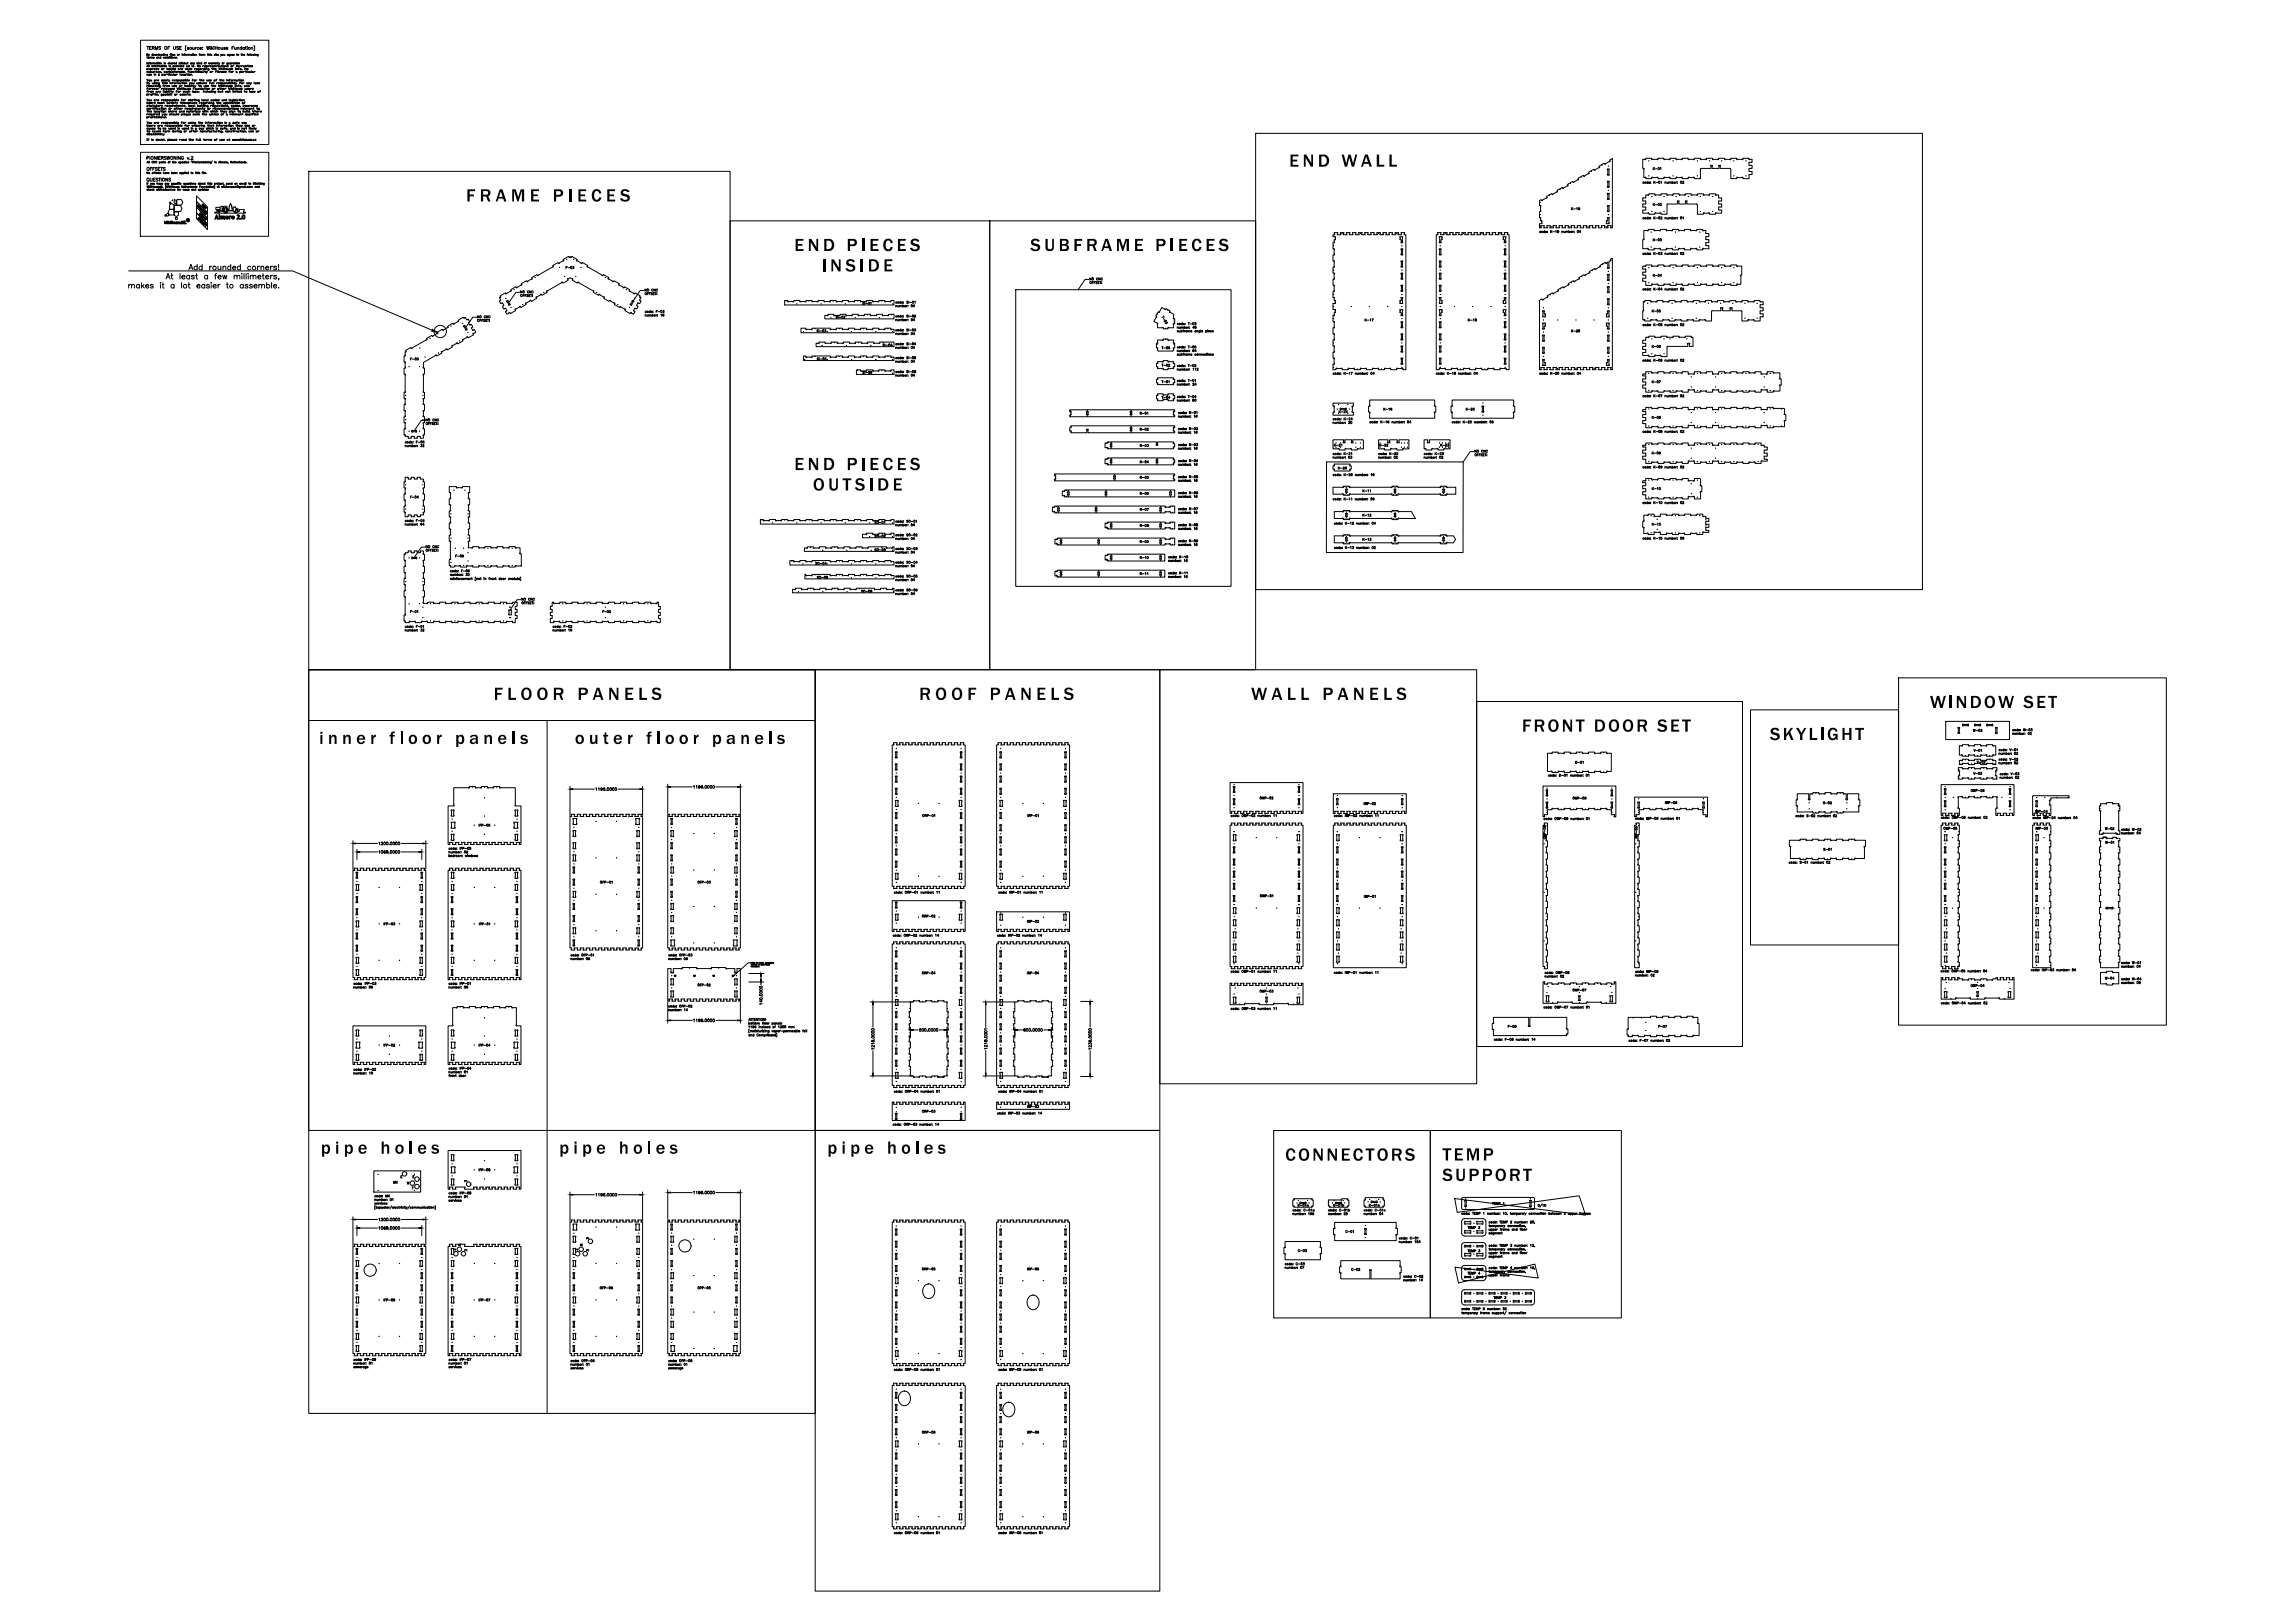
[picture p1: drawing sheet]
<svg xmlns="http://www.w3.org/2000/svg" width="1189mm" height="841mm" viewBox="0 0 1189 841" stroke-linecap="round" stroke-linejoin="round" font-family="sans-serif">
<defs><g id="words">
<g font-size="9.4">
<text x="668" y="86">END WALL</text>
<text x="242" y="104">FRAME PIECES</text>
<text x="412" y="130">END PIECES</text>
<text x="534" y="130">SUBFRAME PIECES</text>
<text x="426" y="141">INSIDE</text>
<text x="412" y="244">END PIECES</text>
<text x="421" y="254">OUTSIDE</text>
<text x="256" y="363">FLOOR PANELS</text>
<text x="476" y="363">ROOF PANELS</text>
<text x="648" y="363">WALL PANELS</text>
<text x="1000" y="367">WINDOW SET</text>
<text x="789" y="379">FRONT DOOR SET</text>
<text x="917" y="383">SKYLIGHT</text>
<text x="165" y="386">inner floor panels</text>
<text x="298" y="386">outer floor panels</text>
<text x="166" y="598">pipe holes</text>
<text x="290" y="598">pipe holes</text>
<text x="429" y="598">pipe holes</text>
<text x="666" y="601">CONNECTORS</text>
<text x="748" y="601">TEMP</text>
<text x="748" y="612">SUPPORT</text>
</g>
<g font-size="4.4">
<text x="814" y="110">K-19</text>
<text x="856" y="145">K-04</text>
<text x="590" y="224">R-02</text>
<text x="590" y="233">R-03</text>
<text x="590" y="241">R-04</text>
<text x="693" y="244">K-26</text>
<text x="590" y="283">R-09</text>
<text x="1024" y="397">V-02</text>
<text x="944" y="442">S-01</text>
<text x="203" y="615">MK</text>
</g>
<g font-size="4">
<text x="856" y="89">K-01</text>
<text x="856" y="108">K-02</text>
<text x="856" y="126">K-03</text>
<text x="292" y="140">F-03</text>
<text x="707" y="168">K-17</text>
<text x="760" y="168">K-18</text>
<text x="855" y="163">K-05</text>
<text x="814" y="173">K-20</text>
<text x="601" y="182">T-05</text>
<text x="855" y="181">K-06</text>
<text x="212" y="188">F-05</text>
<text x="601" y="200">T-01</text>
<text x="855" y="200">K-07</text>
<text x="601" y="208">T-04</text>
<text x="590" y="216">R-01</text>
<text x="693" y="215">K-24</text>
<text x="716" y="214">K-16</text>
<text x="759" y="214">K-25</text>
<text x="855" y="218">K-08</text>
<text x="691" y="232">K-21</text>
<text x="714" y="232">K-22</text>
<text x="746" y="232">K-23</text>
<text x="855" y="236">K-09</text>
<text x="590" y="249">R-05</text>
<text x="590" y="258">R-06</text>
<text x="706" y="256">K-11</text>
<text x="855" y="255">K-10</text>
<text x="212" y="259">F-04</text>
<text x="590" y="266">R-07</text>
<text x="706" y="269">K-12</text>
<text x="590" y="274">R-08</text>
<text x="855" y="273">K-15</text>
<text x="706" y="281">K-13</text>
<text x="235" y="290">F-06</text>
<text x="590" y="291">R-10</text>
<text x="423" y="301">SO-05</text>
<text x="446" y="308">SO-06</text>
<text x="212" y="319">F-01</text>
<text x="312" y="319">F-02</text>
<text x="1022" y="380">W-03</text>
<text x="1022" y="391">V-01</text>
<text x="816" y="397">D-01</text>
<text x="1022" y="403">V-03</text>
<text x="1021" y="411">OWP-06</text>
<text x="652" y="415">OWP-02</text>
<text x="814" y="415">OWP-09</text>
<text x="944" y="418">S-02</text>
<text x="1006" y="431">OWP-05</text>
<text x="1090" y="431">W-02</text>
<text x="802" y="436" transform="rotate(-90 802 436)">OWP-08</text>
<text x="1090" y="438">W-01</text>
<text x="477" y="477">ORP-02</text>
<text x="477" y="506">ORP-04</text>
<text x="1090" y="509">W-04</text>
<text x="652" y="515">OWP-03</text>
<text x="814" y="515">OWP-07</text>
<text x="1021" y="513">OWP-04</text>
<text x="781" y="534">F-08</text>
<text x="859" y="534">F-07</text>
<text x="477" y="577">ORP-03</text>
<text x="210" y="615">W</text>
<text x="696" y="640">C-01</text>
<text x="237" y="647">W</text>
<text x="300" y="647">W</text>
<text x="672" y="650">C-03</text>
<text x="477" y="659">ORP-05</text>
<text x="700" y="660">C-02</text>
<text x="477" y="744">ORP-06</text>
</g>
<g font-size="3.5">
<text x="240" y="614">E</text>
<text x="303" y="643">E</text>
<text x="234" y="649">T</text>
<text x="240" y="649">E</text>
<text x="297" y="649">T</text>
<text x="303" y="649">E</text>
</g>
<g font-size="1.3">
<text x="96" y="35">‘</text>
<text x="101" y="35">’</text>
</g>
</g></defs>
<!-- layer: 0 -->
<g fill="none" stroke="#000" stroke-width=".52">
<path d="M832 85h-1l-2 1v1l-2 1h-1l-3 1v1l-2 1-3 1v1l-2 2-1-1-3 2h1l-3 2M832 85l2-1v-1l2-1v36h-1v-1h-2v1h-2l1-1h-2v1h-2l1-1h-2v1h-2l1-1h-2v1h-2v-1h-2l1 1h-2v-1h-2l1 1h-2v-1h-2l1 1h-2v-1h-2v1h-2l1-1h-2v1h-2l1-1h-2v1h-2l1-1h-2v1h-2v-1h-2l1 1h-1v-2h1v-2h-1l1-1h-1v-3l1-1-1-5 1-1v1l3-1-1-1 2-1 1-1 1 1 2-1v-1l3-2v1M832 85h.1M833 90v1h1v-1M833 94v3h1v-3M833 90v-2h1v2M833 94h1M852 87v1M852 88v4h1v1h3v-1M856 83v-1h-3v1h-2v4h1M857 83h2v-1h3l1 1h2v-1h4v1h3v-1h3v1M857 92h2v1h3l1-1h2v1h4v-1h3v1h3v-1"/>
<path d="M875 83h3M875 92h3M878 83v-1h3v1h3v-1h4v1h2l1-1h3v1h3M878 92v1h3v-6h6v-1h1l-1 1h4v-1h1l-1 1h6v6h3v-1M896 83h1v-1h3v1M900 83h3v-1h3l1 1h1v1M906 88v1h2v1h-2v3h-3v-1h-3M907 84l-1 2h2M908 86v1h-2M908 84h-1M833 113h1v3h-2v-2h1zM833 107h1v3l-1-1z"/>
<path d="M833 103h1M833 103v-3h1v3M851 109v1h3v1h4v-1h2M852 106l-1 1h2M852 106h1M853 104v2M853 107v2M853 103h-2v1h2M853 109h-2M853 105v1M860 101h1v-1h3v1M860 101h-2v-1h-4v1h-1v2"/>
<path d="M864 106h5v-2h1v2h4l-1-2h1v2h6v5h3v-1h3M864 101h3v-1h3v1h3M864 106v5h-3v-1h-1M873 101v-1h3l1 1h2l1-1h3v1h3M879 119l-3 1v-1h-3v1h-3v-1h-3l-1 1h-2v-1h-4v1h-3v-1h-3v1l-2-1v5M879 119h3l1 1 1-1v2h2v2h-2v1h2v2h-2v1h1M885 110h1v1h3v-1M885 101h1v-1h3v1M889 101h2v2h1v1h-1v2M891 105l1 1M892 106v1h-1v2h1M892 109v1h-3"/>
<path d="M286 138l-7 5-1-1-2 2v1l-3 1v-1l-3 2v1M289 136l-3 2h1h-1M295 133h1M295 133l-3 1v1l-3 2M296 133l3 1v1l3 2M302 136l3 2h-1h1M305 138l7 5 1-1 2 2v1l3 1v-1l3 2v1M692 123h-1v-1h1l-1-1h2v1h2v-1h2l-1 1h2v-1h2l-1 1h2v-1h2l-1 1h2v-1h2v1h2l-1-1h2v1h2l-1-1h2v1h2l-1-1h2v1h2v-1h2l-1 1h2v-1h2l-1 1h2v-1h2l-1 1h2v-1h2v1h1v70h-2v-1h-3v1h-3l-1-1h-2v1h-4v-1h-2l-1 1h-3v-1M692 123v3h-1v3h1v3h-1v3h1v3h-1v4h1l-1 3M726 123h1M726 123l-1 1h1v2h1v-3M726 129h1v3h-1z"/>
<path d="M726 135h1v3h-1zM746 129h.1M746 132h.1M746 135v1M746 138h.1M746 123h.1M746 125v1M746 123h1M746 129h1M746 123v2M746 129v3M746 136v2"/>
<path d="M746 132h1M746 135h1M746 138h1M746 126h1M747 132h.1M747 129h.1M747 138h.1M747 135v1M747 125v1M747 129v3M747 136v2M747 123v1v1"/>
<path d="M779 123l1 3M780 129h.1M780 132h.1M780 135v1M780 138h.1M780 123h.1M780 125v1M780 129h-1v3h1M780 135h-1v3h1M780 123h-1M780 123v2M780 129v3"/>
<path d="M780 136v2M832 136l-3 2-2 2-1-1-4 4-1-1-3 2h1M832 136h.1M835 135v-1h1v58h-1v-2h-2v2h-2l1-2h-2v2h-2l1-2h-2v2h-2l1-2h-2v2h-2v-2h-2l1 2h-2v-2h-2l1 2h-2v-2h-2l1 2h-2v-2h-2v2h-2l1-2h-2v2h-2l1-2h-2v2h-2l1-2h-2v2h-2v-2h-2l1 2h-1v-36l1-1h1l2-1v-1l6-2-1-1 3-1M835 135l-1 1v3h-1v-3M852 124h.1M852 124h-1v5h3h3h3h4h2h1h3h3h3h3M853 139v2M856 138v-1h-3v1h-2v1h2M857 138h2v-1h3l1 1h2v-1h4v1h3v-1h3v1M875 138h3M878 138v-1h3v1h3v-1h4v1h2l1-1h3v1h3"/>
<path d="M885 127l1 2h-3h-1h-3M896 138h1v-1h3v1M900 138h3v5h-1v4h-2M259 154v2l1 1M260 154h-1M261 157v1l-1 1 1 1h1l1 1-1 1 1 1 1-1 3-1v-1M263 156h-1l2 2M263 156l1 2M264 157v1M268 149h-1l-2 1v1l-2 1h-1l-3 1v1M270 147l-2 2M275 156l-3 1 1 1-3 1h-1l-2 1"/>
<path d="M275 156l3-1v-1l2-2 1 1 3-2h-1l8-5 1 1 2-2v-1h2l3 3 1-1 8 5h-1l3 2 1-1 2 2v1l3 1M275 156h.1M316 156h.1M316 156l3 1-1 1 3 1h1l2 1M321 147l2 2M323 149h1l2 1v1l2 1h1l3 1v1v2l-1 1-1 1 1 1-1 1M327 157v1M328 156h1l-2 2M328 156l-1 2M423 156h1h3M427 156h3h3h1h2h1h3M440 156h3h3h3"/>
<path d="M449 156h3h1h2h4h2h1h1v2h-56v-2h1h3h4h2h1h3h3M691 145v3h1v3h-1v3h1l-1 2h1M692 156v1h-1v3l1 1v1h-1l1 2h-1v3M726 156l-1 1h2v-3h-1v2M726 148h1v3h-1zM726 145v-3h1v3M726 145h1M746 142h.1M746 144v1M746 148h.1M746 151h.1M746 157h.1"/>
<path d="M746 154v1M746 142v2M746 148v3M746 155v2M746 142h1M746 145h1M746 148h1M746 151h1M746 154h1M747 144v1M747 142h.1M747 151h.1"/>
<path d="M747 148h.1M747 154v1M747 155v1M747 142v2M747 148v3M747 156v1h-1M779 156v1h1M780 145h.1M780 142h.1M780 144v1M780 148h.1M780 151h.1"/>
<path d="M780 157h.1M780 154v1M780 142h-1l1 3M780 148h-1v3h1M780 154v2h-1M780 142v2M780 148v3M780 155v2M811 149h-1M813 148l-2 1M813 147v1M816 146l-1-1-2 2v1"/>
<path d="M818 145l-2 1M818 144v1M833 155h1v3h-1zM833 148v3l1 1v-4M833 145h1M833 145v-3h1v3M833 149h1M853 146v2h3v-1M853 143v1M853 141h-2v2h2M853 144h-2v2h2M857 147h2v1h3l1-1h2v1h4v-1h3v1h3v-1"/>
<path d="M864 156h1h3M865 156l-3 1v-1h-3l-1 1h-2v-1h-4v5h-1v5h1h4h2h1h3h3M868 156l3 1v-1h3l1 1 2-1M875 147h3M877 156h1h3v1h3v-1h3v1l3-1M878 147v1h3v-1h3v1h4v-1h2l1 1h3v-1h3M890 156h3M893 159v1M893 159l-1 1v1h-5v5h-3h-3h-3h-1M893 156l3 1v-1h4v1h3v-1h3v1h3v-1h3v1l2-1v2M896 147h1v1h3v-1M912 158v1l2 1v1h-2v1l2 1v1h-2v2h-3h-3h-3l-1-5h-4v-1l-1-1v2h-4v-1"/>
<path d="M912 158h2M230 171h-1l-5 3-3 1v1l-8 5v-1l-3 2v2h-1v4h1v2M230 171h-1M234 179l1 1-3 1h-1M237 167l-2 1v-1l-3 2v1l-2 1M240 176v1l-3 1-3 1M240 169h.1M240 169h1l1 1v1h-1M240 169l1 2M242 166l-1-2v1l-1-1-3 2 1 1h-1M243 166v1M243 165l-1 1"/>
<path d="M243 168h1l1 1-1 1 1 1M243 166v1v1M245 171h1l1 1-1 1M245 173l-2 2-1-1-2 2M245 173h.1M267 160h.1M324 160h.1M330 160h-1l-1 1h1l-1 2-1-1-3-1v-1M415 170h3v1h3v-1h9v1h3v-1h4v1h2l1-1h3v1h3v-1h3v1h3v-1h3l1 1h2l1-1h3v1h1v1h-48zM427 163h5v1h3v-1h3l1 1h2l1-1h3v1h3v-1h3v1h3v-1h3l1 1h2v-1h3v2h-36zM455 178h1v-1h7v3h-40v-2h1l1-1h3v1h3v-1h3v1h3v-1h3v1h3v-1h4v1h2l1-1h3v1h3M600 167v1"/>
<path d="M600 168l-2-1 2-3h-1l1-2h1l1-3 2 1 2 1v1l2 1v2h1v3h-1v2h-2h-1h-2h-3v-2M608 178v-2h-2h-1h-2h-3v2h-1v2h1M691 176h1h-1v3l1 1v2h-1v4h1l-1 2M691 167l1 3h-1v3h1l-1 3M725 160h2v4h-1v-2h-1zM726 179l1 1v2h-1zM726 167v3h1v-3M726 176h1M726 176v-3h1v3M726 167h1M746 167h.1M746 169v1"/>
<path d="M746 173h.1M746 176h.1M746 179v1M746 160v1M746 163v1M746 160l1 1v2M746 161v2M746 167v2M746 173v3M746 180v2M746 167h1M746 170h1"/>
<path d="M746 173h1M746 176h1M746 179h1M746 164h1M747 169v1M747 167h.1M747 176h.1M747 173h.1M747 179v1M747 163v1M747 167v2M747 173v3"/>
<path d="M747 180v2M780 167l-1 3h1M780 176h.1M780 167h.1M780 169v1M780 173h.1M780 179v1M780 160v1M780 163v1M780 173h-1l1 3M780 179l-1 1v2h1M780 160l-1 1v1h1v2"/>
<path d="M780 161v2M780 167v2M780 173v3M780 180v2M799 174h1v3h-1zM799 180h1v3h-1zM800 170h-1l1 1v-1M800 170l-1-2 2-1v2h-1v1M801 163h-1v-2h-1v3h2v-1M833 163h-1h1v-2h1v3h-2l1-1M833 174h1v3h-1zM833 180h1v3h-1z"/>
<path d="M833 170v1l1-1M833 170v-1h-1l1-2h1v3M851 180v1h2M852 179l-1 1M852 178h1M852 180h1M853 178v1M853 176h-2l1 2M853 176h.1M860 175h1v-1h3v1M860 175h-2v-1h-4v1h-1v1M864 175h3v-1h3v1h3"/>
<path d="M864 180v5h-3v-1h-1M864 179v1M864 166h1h3M868 166h3h3h1h2M873 175v-1h3l1 1v5h-1v-2h-1M875 178h.1M875 178v2h-11M210 190v1h-1v3h1v9h-1v3l1 1v2l-1 1v3h1v3h-1v3h1M219 190v1h1v3h-1v9h1v3l-1 1v2l1 1v3h-1v3h1v3h-1M231 181l-2 1v1l-3 2v-1l-7 4v2M416 184h2v1h3v-1h9v1h3v-1h4v1h2l1-1h3v1h3v-1h3v1h3v-1h3l1 1h2l1-1h3v1h1v2h-47zM449 192h3h1h2h4h2h1h1v2h-19v-2h2h3"/>
<path d="M600 188l-1 2h1v1h3v1h2l1-1h2v-1h1v-2h-1M600 197h-1v1h1M600 199h8M600 196h8M600 188v-1l3 1v-1h2l1 1 2-1v1M600 182h8M608 197h1v1h-1M691 188l1 1h-1v3h1l1-1h2l1 1h3v-1h3v1h3v-1h3M726 188v1h1v-1M726 188v-2h1v2M746 182h.1M746 186h.1"/>
<path d="M746 188v1M746 186v2M746 182h1M746 186h1M746 189h1M747 182h.1M747 188v1M747 186h.1M747 186v2M755 191v1h4v-1M758 191h3l1 1h3v-1h3v1h3v-1h3v1h3l1-1h2M780 188v1"/>
<path d="M780 191l1 1h1v-70h-1l1-1h-2v1h-2v-1h-2l1 1h-2v-1h-2l1 1h-2v-1h-2v1h-1v-1h-2v1h-2l1-1h-2v1h-2l1-1h-2v1h-2v-1h-1v1h-2v-1h-2l1 1h-2v-1h-2l1 1h-2v-1h-2v1h-2l1-1h-2v1h-1v70h2v-1h3v1h3v-1h3M780 182h.1M780 186h.1M780 186h-1l1 2M780 186v2M799 186h1l1 3h-2zM833 186h1v3h-2v-1h1zM851 198h2M852 199l-1 2h2M852 200h1M853 181v2M853 195v1"/>
<path d="M853 198v1M853 183h-2v1h3v1h4v-1h2M853 196h-2v2M856 193h-3v1h-2v1h2M857 193h2h3h1h2h4h3h3v1M875 194h3M896 193h1h3M897 193h-3h-3v1h-3v-1h-4h-3h-3v1M900 193h3h3h1h2M909 193h1h3v1h3v-1h3h3v3M922 196h1v4h-1M922 199v4l-3-1v1h-3v-1h-3v1h-3l-1-1v1"/>
<path d="M210 220v2h-1v3h1v1h1M219 220v2h1v3l-1 1v1h-1v-1l-3 1M554 212h55v1l-1 1 1 2h-55v-1h1zM563 213h1v2h-1zM586 213h1v2h-1zM600 205h-1v2h1M701 211v-1v-1h-10v1l1 1v2l-1 1v1h10v-1M710 207h34l-1 3h1v4h-1l1 3h-34v-3h-1v-4h1zM753 207h31v3h1v4h-1v3h-31v-3h-1v-4h1zM768 210l1 1v3l-1-1zM851 219l2 1M853 201h.1"/>
<path d="M853 213v2M853 216v2M853 220v2h3v-1M853 215h-2v1h2M853 218h-2v1M853 201v2h3v-1v1M856 212v-1h-3v1h-2v1h2M857 212h2v-1h3l1 1h2v-1h4v1h3v-1h3v1M875 202h3M875 212h3M875 202v1h-3v-1h-3v1h-4v-1h-2l-1 1h-3v-1l-2 1M878 202v1h3v-1h3v1h4v-1h3v1h3v-1l3 1"/>
<path d="M896 203l1-1v1h3M896 212h1v-1h3v1M897 212h-3v-1h-3v1h-3v-1h-4v1l-6-1v1M900 203l3-1v1h3l1-1 2 1M900 212h3v-1h3l1 1h2M909 212l1-1h3v1h3v-1h3v1h5h1M925 212v3h1v3h-1v3h-6M211 226l1 1h1v-1M213 226h1l1 1M215 227h.1M216 223h-2l-1 1h3M216 223v1"/>
<path d="M555 223v1h8v-1l1-1v2h45v-1h-1l1-2h-54v1h-1v1h1M573 238h1v-1h34l1 3h-1v1h-34v-1h-1zM576 230l-1 1 1 1M576 230h.1M576 231v1M576 238v1M576 239v1M576 238h-1v2h1M576 230v1M576 239h.1M586 222h1v1h-1zM599 238h1v2h-1z"/>
<path d="M608 229v1h1v2h-1v1h-34v-1h-1v-2h1v-1h25v2h1v-2h8v1M691 228h5v1M706 228h1M706 228h-5v1h-1v-1h-3v1M707 228v5l-3-1-1 1h-3v-1l-2 1M714 228h5v1M730 228v5l-3-1v1h-3v-1l-3 1M730 228h-5v1h-1v-1h-4v1M751 228h-10v1h-1v-1h-2v5l1-1v1h3v-1l3 1M853 232h.1M853 235v1M853 238v2h3v-1v1"/>
<path d="M853 233h-2v2h2M853 236l-2 1v1h2M853 232v1M856 221h.1M856 230h-3v1h-2v1h2M857 230h2h3h1h2h4h3h3v1M857 221h2M859 221h.1M859 221v1h3v-1M862 221h1M863 221h2M865 221h.1"/>
<path d="M865 221v1h4v-1M869 221h.1M869 221h2M871 221h1M875 221h3M875 231h3M875 239h3M875 221v1h-3v-1M875 239v1h-3v-1h-3v1h-4v-1h-2l-1 1h-3v-1l-2 1M878 221v1h3v-1M878 239v1h3v-1h3v1h4v-1h3v1h3v-1l3 1M881 221h1"/>
<path d="M882 221h2M884 221h.1M884 221v1h4v-2h3v2h3v-1M894 221h.1M894 221h3M896 221h1M896 240l1-1v1h3M896 230h1h3M897 230h-3h-3v1h-3v-1h-4h-6v1M897 221v1h3v-1M900 221h1M900 240l3-1v1h3l1-1 2 1"/>
<path d="M900 230h3h3h1h2M901 221h2M903 221h.1M903 221v1h3v-1M906 221h1M907 221h2M909 221h1M909 230h1h3v1h1M910 221v1h3v-2h3v2h3v-1M914 238h.1M914 235h.1M914 231v1"/>
<path d="M914 233v2M914 237v1M914 236v1M914 233h.1M915 238h1v1h-3v1h-3l-1-1v1M915 235h1v1h-1M915 232h1M916 232v1h-1M919 221h.1M210 259v3h-1v3l1 1v2h1M210 255v1h-1v3h1M211 247l1 1h1"/>
<path d="M211 247h-1v2l-1 1v3h1v3M213 247v1M213 247h1M214 247l1 1M215 248h.1M216 247v1h-1M216 247h2M218 247v1h1v1l1 1v3h-1v3M219 259v3h1l-1 5h-1v1h-2v-1h-1M219 255v1h1v3h-1M237 253h.1M237 253v-1h-4v3h1v3h-1v4h1l-1 2"/>
<path d="M237 253h2M239 253h1M240 253v-1h3v3v3v4v2M546 246h63v1h-1l1 2h-63v-1h1zM551 254l1 1v-1h57v3h-57h-1zM553 256v1l1-1M553 256v-1h1v1M573 256v1l1-1h-1M573 256v-1v1M578 248h.1M578 247h.1M578 247h-1v1h1"/>
<path d="M578 247v1M606 256l1 1M607 256v1M607 255h.1M607 255h-1v1M607 255v1M691 241v2M691 244h9M691 241v-1h9v1M697 255h.1M697 253v1M698 253v1v1"/>
<path d="M698 254v1M723 255h.1M723 253v1M723 253v1v1M723 254v1M748 253h1v2h-1zM750 252h4v4h-4M750 252h-3l-1 1h-21v-1h-4v1h-21l-1-1h-3v1l-5-1v4h5v1h3l1-1h21v1h4v-1h21l1 1h3v-1M851 250h2M852 249h1M852 249h-1v1M853 256v3h3v-1"/>
<path d="M853 250v2M853 253h.1M853 252h-2v1h2M853 255h-2v1h2M853 254v1M856 249v-1h-3v1M857 249h2v-1h3l1 1h2v-1h4v1h3v-1h3v1M875 257h3M875 249h.1M875 257v2h-3v-1h-3v1h-4v-1h-2l-1 1h-3v-1h-2M875 249h3M878 249h.1"/>
<path d="M881 248h-3v1M881 248v3l1 1v3h-1v4h-3v-2M213 268v-1h-1l-1 1M215 267l-1 1h-1M215 267h.1M233 264l1 1h-1v3h1v3h-1v3h1l-1 3M233 277v3l1 1v9h-1v3h1l-1 1h3v-1h3M243 264v1v3v3v3v3M243 277v3v1v3h2v-1h3v1h3v-1h3l1 1h2l1-1h3v1M402 270h3v-1h3v1h3v-1h4v1h2l1-1h3v1h3M423 270h1v-1h3v1M427 270h3v-1h3l1 1h2l1-1h3v1"/>
<path d="M440 270h3v-1h3v1h3M449 270v-1h3l1 1h2v-1h4v1h2l1-1h1v3h-69v-3h2v1h3v-1h3v1M449 277v-1h3l1 1h2v-1h4v1h2l1-1h1v3h-16v-2h2M547 279l1 1v-1h56M548 279h-1v3h1M548 263h1v2h-1zM549 280h1v1h-1zM568 263v2zM569 280h.1M569 280h1v1h-1M573 274l1-1v1h30M573 271h1h30"/>
<path d="M574 274h.1M574 271h-1v3h1M576 273h-1h1M576 273v-2v1v1M601 263h1v2h-1zM601 280h1v1h-1zM601 273h1M601 273v-2l1 1v1M604 263h2v-1h3v4h-3v-1h-2M604 279l2 1v-1h3v3h-3h-2M604 271h2h3v3h-3v-1l-2 1M604 263v-1h-57v1h-2v2h2v1h57v-1"/>
<path d="M696 265h.1M696 265h-4v4l4-1v1h3l1-1h21v1h4v-1l9 1-3-4h-6M696 265h3M697 267v1M697 266h.1M697 280h.1M697 279h.1M698 266v1M698 279v1M698 267v1M699 265h1M700 265h21"/>
<path d="M721 265h.1M721 265h4M723 267v1M723 266h.1M723 280h.1M723 279h.1M723 266v1M723 279v1M725 265h.1M748 279h1v1h-1zM750 278h3l1 1-1 2h-3M750 278v-1h-3l-1 1h-21v-1h-4v1h-21l-1-1h-3v1h-4v3h4v1h3l1-1h21v1h4v-1h21l1 1h3v-1"/>
<path d="M852 273v1M852 270h.1M852 270h-1v3h1M852 274v2h2v1h3v-1h3v1h4v-1h2l1 1h3v-1h3v1h3v-1h3M852 267v3M879 267h-3v-1h-3v1h-3v-1h-3l-1 1h-2v-1h-4v2h-3v-2h-3v1h-2M879 267v-1h3v2h2l2 1v1h-2v2h1M885 272h1M886 272v1h-2v2h2v1h-3l-1 1h-3v-1M211 286h-1v1h-1v3l1 1v2l-1 1v3h1v3h-1v3h1v3h-1v3h1v1M212 285l-1 1M212 286h1"/>
<path d="M213 285v1M213 289h3l-2 1zM215 286h-1h-1M215 285v1M215 286h1M216 285v1h2v-1M218 286h1v1h1v3l-1 1v2l1 1v3h-1v3h1v3h-1v3h1v3h-1v1M239 293v1h3v-1h3v1h3v-1h3v1h3l1-1h2l1 1h3v-1M261 293h3v1h3v-1h3M261 284h3v-1h3v1h3l-1 3h1v6M270 293h.1M409 290h2l1 1h2l1-1h3v1h3v-1h9v1h3v-1h4v1h2l1-1h3v1h3v-1h3v1h3v-1h3l1 1 6-1v1h1v2h-54z"/>
<path d="M424 284h1v-1h3v1h3v-1h3v1h3M430 298h-9h-3h-1v2h46v-2h-1h-3h-1h-2h-1h-3h-3h-3h-3h-3h-1h-2h-4h-2M437 284v-1h4v1M440 284h3l1-1h3v1h3v-1h9l1 1h2l1-1v3h-46v-2h1v-1h4v1h2M547 282h1h56M547 296h1v-1h56v4h-56v-1h-1M548 282h.1M548 298h.1M548 296h-1v2h1M549 296h1v2h-1zM569 281h.1M569 296v1"/>
<path d="M569 298h.1M569 296l1 1v1h-1M569 280v1M569 297v1M573 288h1M574 290h.1M574 288h-1v2h1M574 288v-1h30v4h-30v-1h-1M575 288h1v2h-1zM601 296h1v2h-1zM601 288h1v2h-1zM210 310v8l-1 1v3h1v1h2v-1"/>
<path d="M219 310v3h2M221 313l1-1h3v1h3v-1h3v1h3M234 313v-1h3v1M237 313h3v-1h4v1h3v-1h3v1h3v-1h3v1h3v-1h3l1 1h2l1-1h2v2h-1v2h1v1l-1 1v1h1v1M264 316h1v3h-1zM299 313h4M300 313v-1h-4v1h-3v-1h-3v1h-3v-1h-1v2h-1v2h1v1l-1 1v1h1v1M303 313v-1h3v1h3v-1h3v1h3v-1h3l1 1h2M321 313l1-1h3v1M325 313h3v-1h3v1h3M334 313v-1h3l1 1h2v-1h1v2h1v2h-1v1l1 1v1h-1v1M418 305v1l1-1h3"/>
<path d="M418 305l-2 1-1-1h-3v1l-1-1v2h52v-2l-1 1h-2l-1-1h-3v1l-2-1M422 305l3 1v-1h3v1l3-1M431 305v1v-1h3l1 1h2v-1h4v1l2-1M443 305l1 1v-1h9M212 322h3v1h3l1-1h2M221 322l1 1h3v-1h3v1h3v-1h3M234 322v1h3v-1M267 320v3h-1l-1-1h-2l-1 1h-3v-1h-3v1h-3v-1h-3v1h-3v-1h-3v1h-4v-1h-3M267 321h1M285 320v3h2v-1h3v1h3v-1h3v1h4v-1M285 321h1M299 322h4"/>
<path d="M303 322v1h3v-1h3v1h3v-1h3v1h3l1-1h2M321 322l1 1h3v-1M325 322h3v1h3v-1h3M341 321h1M342 320v3h-2v-1h-2l-1 1h-3v-1M1008 374h33v9h-33zM1015 377h1l-1 3zM1017 375h3v1h-3zM1023 375h3v1M1023 375v1M1032 375h1v1h-1M1032 375h-2v1h2"/>
<path d="M1034 377h.1M1034 380h.1M1034 377h1M1034 377v3M1035 380h.1M1035 377h.1M1035 377v3M463 385h2v1h2l-1-1h2v1h2l-1-1h2v1h2l-1-1h2v1h2v-1h2l-1 1h2v-1h2l-1 1h2v-1h2l-1 1h2v-1h2v1h2l-1-1h2v1h2l-1-1h2v1h2l-1-1h2v1h2v-1h2l-1 1h1v73h-1l1 1h-2v-1h-2v1h-2l1-1h-2v1h-2l1-1h-2v1h-2l1-1h-2v1h-2v-1h-2l1 1h-2v-1h-2l1 1h-2v-1h-2l1 1h-2v-1h-2v1h-2l1-1h-2v1h-2l1-1h-2v1h-2l1-1h-2v1h-2v-1h-1v-73h1zM464 390h1v3h-1zM464 396h1M464 396v3h1v-3M498 390h1l-1 3z"/>
<path d="M498 396h1h-1M498 396v3h1l-1-3M517 385h2v1h2l-1-1h2v1h2l-1-1h2v1h2v-1h2l-1 1h2v-1h2l-1 1h2v-1h2l-1 1h2v-1h2v1h2l-1-1h2v1h2l-1-1h2v1h2l-1-1h2v1h2v-1h2l-1 1h2v-1h2l-1 1h1v73h-1l1 1h-2v-1h-2l1 1h-2v-1h-2v1h-2l1-1h-2v1h-2l1-1h-2v1h-2l1-1h-2v1h-2v-1h-2l1 1h-2v-1h-2l1 1h-2v-1h-2l1 1h-2v-1h-2v1h-2l1-1h-2v1h-2l1-1h-2v1h-2v-1h-1v-73h1zM518 390h.1M518 392v1M518 396h.1M518 399h.1M518 390h1v3h-1M518 396h1M518 390v2M518 396v3M519 396v3h-1"/>
<path d="M552 390h1l-1 3zM552 396h1h-1M552 396v3h1l-1-3M804 390h4M804 400h4M804 390h-2v10h2M807 390l3 1 1-1h3v1l3-1M807 400h3h1h3h3M816 390h1h3M816 400h1h3M820 400h3h3h1h2M820 390l3 1v-1h3l1 1 2-1"/>
<path d="M829 390h1h3v1l2-1v10h-2h-3h-1M1015 399l1 3h-1v2h2v-1h3v1h3v-1M1017 391h.1M1017 391v1h3v-1M1020 391h1M1021 391h2M1023 394h-3v-1h-3v1h-2v2h2v-1h3v1h3M1023 386l-3 1v-1h-5v5h2M1023 398h-3v1h-3v-1h-2v2M1023 386h3M1029 386l1 1v-1h3v1l1-1v5h-1M1029 391h1"/>
<path d="M1030 398h2M1030 394v-1l4 1v2h-1v-1l-1 1M1030 391v1h3v-1M1030 396h2M1032 398h1h2v2h-1M1033 391h.1M1034 399v1M1034 380h1M1034 400v2M249 408h-2h-1h-3h-8v9l-3 1v20h1v-1h2l-1 1h2v-1h2v1h2l-1-1h2v1h2l-1-1h2v1h2l-1-1h2v1h2v-1h2l-1 1h2v-1h2l-1 1h2v-1h2l-1 1h2v-1h2v1h2l-1-1h2v1h2l-1-1h2v1h2l-1-1h2v1h1v-20l-3-1v-9h-8h-3h-3h-3M464 402h1v3h-1zM464 409h1v3l-1-1z"/>
<path d="M464 418v-3h1v3M464 418h1M497 418v-3h2l-1 3M497 418h1M498 402h1l-1 3zM498 409h1l-1 3v-1zM518 402v1M518 405h.1M518 408v1M518 411v1M518 415h.1M518 417v1"/>
<path d="M518 402h1v3h-1M518 408l1 1v2l-1 1M518 415h2l-1 3M518 403v2M518 409v2M518 415v2M518 418h1M551 418v-3h2l-1 3M551 418h1M552 402h1l-1 3zM552 409h1l-1 3v-1zM637 406h38v15h-1l1-1h-2v1h-2l1-1h-2v1h-2v-1h-2l1 1h-2v-1h-2l1 1h-2v-1h-2l1 1h-2v-1h-2v1h-2l1-1h-2v1h-2l1-1h-2v1h-2l1-1h-2v1h-2v-1h-2l1 1h-2v-1h-2l1 1h-2v-1h-2v1h-1z"/>
<path d="M639 408h.1M639 410v1M639 414h.1M639 417h.1M639 408h1v2l-1 1M639 414h1v3h-1M639 408v2M639 414v3M673 408h.1M673 410v1M673 414h.1M673 417h.1"/>
<path d="M673 408h1v2l-1 1M673 414h1v3h-1M673 408v2M673 414v3M691 411h38v11h-1v-2h-2l1 2h-2v-2h-2v2h-1v-2h-2v2h-2l1-2h-2v2h-2l1-2h-2v2h-2v-2h-1v2h-2v-2h-2l1 2h-2v-2h-2l1 2h-2v-2h-2v2h-2l1-2h-2v2h-2l1-2h-2v2h-2l1-2h-2v2h-1zM693 414h1l-1 3zM726 414h1v3h-1zM801 416h1v3h-1zM801 409v3h1v-3M801 409h1M807 419h-2l-1 1h-2v2h-2l1 1h-1v-16h37v16h-1l1-1h-2v-2h-2l-1-1h-2v1h-4v-1h-2M824 419h-1v1h-3v-1h-3v1h-3v-1h-3v1h-3v-1"/>
<path d="M835 416h1v3h-1zM835 409v3h1v-3M835 409h1M847 413h38v10h-1v-1h-1v-2h-3v-1h-3v1h-3v-1h-3v1h-3l-1-1h-2l-1 1h-3v-1h-3v1h-3v-1h-3v1h-3l1 2h-2v1h-1zM849 416h1v3h-1zM882 416h1v3h-1zM949 411l3 1v-1h3v1l2-1v3h1l-1-3h6v3h1v4h-1v3h-8h-3h-3M949 411h-3v1h-3v-1h-4v1l-1-1v3h-1v-3h-6l1 3h-1v4h1l-1 3h8h4h3h3M1008 411v1h1l-1-1M1008 415v3h1l-1-3M1008 411v-2v2M1008 415h.1"/>
<path d="M1030 403h2M1034 402h.1M1034 402h1v2h-2v-1h-1M1035 413h.1M1035 418v1M1035 413h-2h-3h-1h-2h-1h-3h-3h-3h-2v6v4h-1l1-2h-2v2h-2l1-2h-2v2h-2l1-2h-2v2h-1v-16h38v16h-1v-2h-2l1 2h-2v-2h-2v2h-1v-2h-2v2h-1v-4h1M1035 413v5M1041 411v1h1v-1M1041 415v3h1v-3M1041 411v-2h1v2M1041 415h1M1055 415v3h1v-3"/>
<path d="M1055 415h1M1062 417h1v6h-1v-2h-2l1 2h-2v-2h-2l1 2h-2v-2h-2v2h-1v-11h19v1h-9v2h-1v2M1098 417v1M1098 418h1v2h-1M1098 417v-1l-3 1v-1h-3v1l-3-1v2h-1v2h1M1098 416v1M1098 418h1M234 426h2v3h-2zM234 423v-3h1v3M234 432v3h1v-3M234 423h1M234 432h1"/>
<path d="M266 426h2v3h-2zM267 423v-3h1v3M267 432v3h1v-3M267 423h1M267 432h1M296 422h2v1h1v-1h2v1h2l-1-1h2v1h2l-1-1h2v1h2v-1h1v1h2v-1h2l-1 1h2v-1h2l-1 1h2v-1h2v1h1v-1h2v1h2l-1-1h2v1h2l-1-1h2v1h2v-1h1v1h1v68h-1v1h-1v-1h-2v1h-2l1-1h-2v1h-2l1-1h-2v1h-2v-1h-1v1h-2v-1h-2l1 1h-2v-1h-2l1 1h-2v-1h-2v1h-1v-1h-2v1h-2l1-1h-2v1h-2l1-1h-2v1h-2v-1h-1v1h-2v-1h-1v-68h1zM297 430h1v3h-1zM297 437h1v3h-1zM297 424v3h2v-3M297 424h2M330 424v3h1v-3M330 424h1"/>
<path d="M330 437h1v3h-1zM330 430h1v3h-1zM346 422h1v1h2l-1-1h2v1h2l-1-1h2v1h2l-1-1h2v1h2v-1h2l-1 1h2v-1h2l-1 1h2v-1h2l-1 1h2v-1h2v1h2l-1-1h2v1h2l-1-1h2v1h2l-1-1h2v1h2v-1h2l-1 1h2v-1h1v69h-1v1h-2l1-1h-2v1h-2v-1h-2l1 1h-2v-1h-2l1 1h-2v-1h-2l1 1h-2v-1h-2v1h-2l1-1h-2v1h-2l1-1h-2v1h-2l1-1h-2v1h-2v-1h-2l1 1h-2v-1h-2l1 1h-2v-1h-2l1 1h-2v-1h-1zM348 437h1l-1 3zM348 430h1v3h-1zM348 424v3h1l-1-3M348 424h.1M381 430h1v3h-1zM381 437h1v3h-1zM381 424v3h1v-3M381 424h1M464 421h1v3h-1z"/>
<path d="M464 427l1 1v3l-1-1zM464 434h1M464 440v3h1v-3M464 434v3h1v-3M464 440h1M498 421h1l-1 3zM498 427l1 1-1 3v-1zM498 434h1h-1M498 440v3v-3M498 434v3v-3M498 440h.1M518 421h.1"/>
<path d="M518 424h.1M518 427v1M518 430v1M518 434h.1M518 436v1M518 440h.1M518 421h1v3h-1M518 427l1 1v2l-1 1M518 434h1M518 421v3M518 428v2M518 434v2"/>
<path d="M518 440h1M519 440v3h-1M519 434v3h-1M552 421h1l-1 3zM552 427l1 1-1 3v-1zM552 434h1h-1M552 440v3v-3M552 434v3v-3M552 440h.1M638 426h2v2h2l-1-2h2v2h2l-1-2h2v2h2v-2h2l-1 2h2v-2h2l-1 2h2v-2h2l-1 2h2v-2h2v2h2l-1-2h2v2h2l-1-2h2v2h2l-1-2h2v2h2v-2h2l-1 2h2v-2h2l-1 2h1v73h-1l1 1h-2v-1h-2l1 1h-2v-1h-2v1h-2l1-1h-2v1h-2l1-1h-2v1h-2l1-1h-2v1h-2v-1h-2l1 1h-2v-1h-2l1 1h-2v-1h-2l1 1h-2v-1h-2v1h-2l1-1h-2v1h-2l1-1h-2v1h-2v-1h-1v-73h1zM639 439h.1M639 432v1"/>
<path d="M639 435v1M639 439h1v3h-1M639 433v2M639 439v3M639 436h1M639 433h1M640 432v4M672 432v4M672 436h1M672 433h1M673 439h.1M673 439h1v3h-1"/>
<path d="M673 439v3M673 432v4M692 426h2l-1 2h2v-2h2l-1 2h2v-2h2l-1 2h2v-2h2v2h2l-1-2h2v2h2l-1-2h2v2h2v-2h1v2h2v-2h2l-1 2h2v-2h2l-1 2h2v-2h2v2h1v-2h2v2h2l-1-2h2v2h1v73h-38v-73h1zM693 439h1l-1 3zM693 432v4M693 436h1M693 433h1M694 432v4M726 432v4M726 436h1M726 433h1M726 439h1v3h-1z"/>
<path d="M727 432v4M801 433h1v-7h-2l1 2h-1v73h1l-1 1h2v-3l-1-1v-2l1-1v-3h-1v-3h1v-3h-1v-3M801 436h1v3h-1v3h1v3h-1v3h1v3l-1 1v2M849 432v4M849 433h1v-7h-2v2h-1v73h3v-2l-1-1v-2l1-1v-3h-1v-3h1v-3h-1v-3M849 436h1v3h-1v3h1v3h-1v3h1v3l-1 1v2M955 435l3 1v-1h3v1l6-1v4h-1v6h-5h-3h-3M955 435h-3v1h-3v-1h-3l-1 1h-2l-1-1h-3v1h-3v-1h-3v1l-6-1v4h1v6h5h3h3h3h1h2h1h3h3h3M1008 439h1l-1 3zM1008 432v4M1008 436h1M1008 433h1"/>
<path d="M1009 435v1M1009 432v1M1009 433v2M1015 432v4M1015 433v-5h-1l1-2h-2v2h-2l1-2h-2v2h-2l1-2h-2v2h-1v73h1v1h2l-1-1h2v1h2l-1-1h2v1h2l-1-1h1v-2v-1v-2v-1v-3v-3v-3v-3M1015 436v3v3v3v3v3v1v2M1055 439h1v3h-1zM1055 432v4M1055 436h1M1055 433h1M1056 432v4M1062 432v4"/>
<path d="M1062 433h1v-5h-1v-2h-2l1 2h-2v-2h-2l1 2h-2v-2h-2v2h-1v73h10v-2l-1-1v-2l1-1v-3h-1v-3h1v-3h-1v-3M1062 436h1v3h-1v3h1v3h-1v3h1v3l-1 1v2M1089 436v3h-1v3h1v3h-1v3h1v3h-1v4h1v2l-1 1v3h1v3h-1v3h1v3h-1v3l1 1v2l-1 1v3h1v3h-1v3h1v3h-1v3l1 1v2h-1v4h1v2h9v-2h1v-4h-1v-2l1-1v-3h-1v-3h1v-3h-1v-3h1v-3l-1-1v-2l1-1v-3h-1v-3h1v-3h-1v-3h1v-3l-1-1v-2h1v-4h-1v-3h1v-3h-1v-3h1v-3h-1M1089 420v10l-1 1v1h2M1089 434h-1v2h1M1097 434h2v2h-1M1098 420v10M1098 431h1v1h-2M184 450h1v1h2v-1h2l-1 1h2v-1h2l-1 1h2v-1h2v1h1v-1h2v1h2l-1-1h2v1h2l-1-1h2v1h2v-1h1v1h2v-1h2l-1 1h2v-1h2l-1 1h2v-1h2v1h1v-1h2v1h1v56h-1v1h-2v-1h-1v1h-2v-1h-2l1 1h-2v-1h-2l1 1h-2v-1h-2v1h-1v-1h-2v1h-2l1-1h-2v1h-2l1-1h-2v1h-2v-1h-1v1h-2v-1h-2l1 1h-2v-1h-2l1 1h-2v-1h-2v1h-1v-1h-1v-56h1zM185 455h.1M185 458v3h1v-3M185 455l-1-3h1v3"/>
<path d="M185 458h1M218 458v3h1v-3M218 458h1M218 455h1M218 455v-3h1v3M233 450h2l-1 1h2v-1h2v1h2l-1-1h2v1h2l-1-1h2v1h2l-1-1h2v1h2v-1h2l-1 1h2v-1h2l-1 1h2v-1h2l-1 1h2v-1h2v1h2l-1-1h2v1h2l-1-1h2v1h2l-1-1h2v1h1v57h-1v-1h-2l1 1h-2v-1h-2l1 1h-2v-1h-2l1 1h-2v-1h-2v1h-2l1-1h-2v1h-2l1-1h-2v1h-2l1-1h-2v1h-2v-1h-2l1 1h-2v-1h-2l1 1h-2v-1h-2l1 1h-2v-1h-2v1h-2l1-1h-2v1h-1v-57h1zM234 455h1M234 458v3h1v-3M234 455v-3h1v3M234 458h1M267 455h1M267 458v3h1v-3"/>
<path d="M267 455v-3h1v3M267 458h1M297 449h1v3h-1zM297 456h1v3l-1-1zM297 443h1v3h-1zM330 443h1v3h-1zM331 456v3l-1-1zM331 449v3h-1zM348 443h1l-1 3zM348 456h1l-1 3v-1zM348 449h1v3h-1zM381 449h1v3h-1z"/>
<path d="M381 456h1v3l-1-1zM381 443h1v3h-1zM464 446h1v3h-1zM464 453h1v3h-1zM497 453h2l-1 3h-1zM498 446h1l-1 3zM518 443h.1M518 446v1M518 449h.1M518 453h.1M518 455v1M518 446h1v3h-1"/>
<path d="M518 453h2v3h-2M518 440v3M518 447v2M518 453v2M551 453h2l-1 3h-1zM552 446h1l-1 3zM639 442h.1M639 445v1M639 448h.1M639 451v1M639 454v1M639 458h.1"/>
<path d="M639 445h1v3h-1M639 451l1 1v2M639 446v2M639 452v2M639 458v2M639 458h1M640 454l-1 1M640 458v3h-1M673 442h.1M673 448h.1M673 445v1M673 454v1"/>
<path d="M673 451v1M673 458h.1M673 445h1v3h-1M673 451l1 1-1 2M673 446v2M673 452v2M673 458v2M673 454h1l-1 1M673 458l1 3h-1M693 445h1l-1 3zM693 454v1l1-1h-1M693 458v3h1l-1-3"/>
<path d="M693 454v-2v-1v3M693 458h.1M726 445h1v3h-1zM726 454l1 1v-1M726 458v3h1v-3M726 454v-3l1 1v2M726 458h1M801 458v3h1v3h-1v3M801 454l1 1v3h-1M849 458v3h1v3h-1v3M849 454l1 1v3h-1M1008 445h1l-1 3z"/>
<path d="M1008 454v1l1-1h-1M1008 458v3h1l-1-3M1008 454v-2v-1v3M1008 458h.1M1015 458v3v3v3M1015 454v1v3M1055 445h1v3h-1zM1055 454v1l1-1M1055 458v3h1v-3M1055 454v-2l1-1v3M1055 458h1M1062 458v3h1v3h-1v3"/>
<path d="M1062 454l1 1v3h-1M185 471v3h-1zM185 467v1v-1M185 480h1M185 467l-1-2h1v2M185 480l-1-3h2v3M218 480h1M218 480l-1-3h2v3M218 471h1v3h-1zM218 467v1h1v-1M218 467v-2h1v2M234 471h1v3h-1z"/>
<path d="M234 467v1h1v-1M234 480h1M234 467v-2h1v2M234 480v-3h1v3M267 480h1M267 480v-3h1v3M267 471h1v3h-1zM268 467v1v-1M268 467l-1-2h1v2M297 468h1v3h-1zM297 462h1v3h-1zM297 475v-1h1v1"/>
<path d="M297 475v3l1-1v-2M330 462h1v3h-1zM331 468v3h-1zM331 475v-1v1M331 475v3v-1v-2M348 462h1l-1 3zM348 468h1v3h-1zM348 475v-1h1v1M348 475v3h1v-3M381 468h1v3h-1zM381 475v-1h1v1M381 475v3l1-1v-2"/>
<path d="M381 462h1v3h-1zM462 467h38v16h-1l1-1h-2v1h-2v-1h-2l1 1h-2v-1h-2l1 1h-2v-1h-2l1 1h-2v-1h-2v1h-2l1-1h-2v1h-2l1-1h-2v1h-2l1-1h-2v1h-2v-1h-2l1 1h-2v-1h-2l1 1h-2v-1h-2l1 1h-2v-1h-2v1h-1zM464 470v1l1-1M464 474v3h2l-1-3M464 470v-2l1-1v3M464 474h1M497 474v3h2l-1-3M497 474h1M498 470v1l1-1h-1M498 470v-2v-1v3M516 472h38v11h-1l1-1h-2v1h-2l1-1h-2v1h-2v-1h-2l1 1h-2v-1h-2l1 1h-2v-1h-2l1 1h-2v-1h-2v1h-2l1-1h-2v1h-2l1-1h-2v1h-2l1-1h-2v1h-2v-1h-2l1 1h-2v-1h-2l1 1h-2v-1h-2v1h-1zM518 474h.1"/>
<path d="M518 476v1M518 474v2M518 474h1M519 474l1 3h-2M551 474v3h2l-1-3M551 474h1M639 470v1M639 473h.1M639 477h.1M639 479v1M639 460v1M639 464h.1"/>
<path d="M639 467h.1M639 470l2 1v2h-2M639 477h2l-1 2M639 464h1v3M639 464v3M639 471v2M639 477v2M640 467h-1M640 479l1 1h-2M672 470h2l-1 3h-1zM672 479v1h1v-1M672 479v-2h2l-1 2"/>
<path d="M673 460v1M673 467h.1M673 464h.1M673 464h1l-1 3M673 464v3M673 467h1h-1M693 470h1v3h-1zM693 479v1h1v-1M693 467h1h-1M693 479v-2h1v2M693 467v-3v3M726 470h1v3h-1z"/>
<path d="M726 479v1h1v-1M726 479v-2h1v2M726 467h1M726 467v-3h1v3M801 479v1h1v3h-1M801 467h1v3l-1 1v2h1v4h-1v2M849 479v1h1v3h-1M849 467h1v3l-1 1v2h1v4h-1v2M1008 479v1h1M1008 467h1h-1M1008 467v-3v3M1009 473h.1"/>
<path d="M1009 470v1M1009 479v1M1009 477h.1M1009 470l-1 1v2h1M1009 477h-1v2M1009 471v2M1009 477v2M1015 479v1v3M1015 467v3v1v2v4v2M1055 470h1v3h-1zM1055 479v1h1v-1M1055 467h1"/>
<path d="M1055 479v-2h1v2M1055 467v-3h1v3M1062 479v1h1v3h-1M1062 467h1v3l-1 1v2h1v4h-1v2M1092 470h3v1h-3zM185 490v3h-1zM185 496h1v3h-1zM185 483v4v-1v-3M185 484h.1M218 496h1v3h-2zM218 490h1v3h-1zM218 483v4l1-1v-3"/>
<path d="M218 484h1M234 490h1v3h-1zM234 496h1v3h-1zM234 483v4l1-1v-3M234 484h1M267 496h1v3h-1zM267 490h1v3h-1zM268 483v4v-1v-3M268 484h.1M297 487h1v3h-1zM297 481h1v3h-1zM330 481h1v3h-1z"/>
<path d="M331 487v3h-1zM348 481h1v3h-1zM348 487h2v3h-2zM380 487h2v3h-2zM381 481h1v3h-1zM463 488h2v1h2l-1-1h2v1h2l-1-1h2v1h2l-1-1h2v1h2v-1h2l-1 1h2v-1h2l-1 1h2v-1h2l-1 1h2v-1h2v1h2l-1-1h2v1h2l-1-1h2v1h2l-1-1h2v1h2v-1h2l-1 1h1v73h-1l1 2h-2v-2h-2v2h-2l1-2h-2v2h-2l1-2h-2v2h-2l1-2h-2v2h-2v-2h-2l1 2h-2v-2h-2l1 2h-2v-2h-2l1 2h-2v-2h-2v2h-2l1-2h-2v2h-2l1-2h-2v2h-2l1-2h-2v2h-2v-2h-1v-73h1zM464 499h1v3h-1zM464 493v3M464 493h1M464 496h1M465 493v3M498 499h1l-1 3z"/>
<path d="M498 493v3M498 493h.1M498 496h.1M517 488h2v1h2l-1-1h2v1h2l-1-1h2v1h2v-1h2l-1 1h2v-1h2l-1 1h2v-1h2l-1 1h2v-1h2v1h2l-1-1h2v1h2l-1-1h2v1h2l-1-1h2v1h2v-1h2l-1 1h2v-1h2l-1 1h1v73h-1l1 2h-2v-2h-2l1 2h-2v-2h-2v2h-2l1-2h-2v2h-2l1-2h-2v2h-2l1-2h-2v2h-2v-2h-2l1 2h-2v-2h-2l1 2h-2v-2h-2l1 2h-2v-2h-2v2h-2l1-2h-2v2h-2l1-2h-2v2h-2v-2h-1v-73h1zM518 493h.1M518 495v1M518 499h.1M518 499h1v3h-1M518 493v2M518 499v3M518 493h1M518 496h1"/>
<path d="M519 493v3M552 499h1l-1 3zM552 493v3M552 493h.1M552 496h.1M639 483h.1M639 486h.1M639 489v1M639 492h.1M639 495v1M639 498v1M639 489h2v3h-2"/>
<path d="M639 495l2 1v3h-2M639 483v3M639 490v2M639 496v2M639 483h1M640 483l1 3h-2M672 489h2l-1 3h-1zM672 496h2l-1 3h-1zM672 483v3h1v-3M672 483h1M693 489h1v3h-1zM693 496h1v3h-1z"/>
<path d="M693 483v3h1v-3M693 483h1M726 489h1v3h-1zM726 496h1v3h-1zM726 483v3h1v-3M726 483h1M1008 483v3h1M1008 483h1M1009 486h.1M1009 483h.1M1009 492h.1M1009 489v1"/>
<path d="M1009 498v1M1009 495v1M1009 489h-1v3h1M1009 495l-1 1v3h1M1009 483v3M1009 490v2M1009 496v2M1055 489h1v3h-1zM1055 496h1v3h-1zM1055 483v3h2l-1-3M1055 483h1M185 502h1v4l-1-1z"/>
<path d="M218 502l1 1v3l-2-1zM234 502l1 1v3l-1-1zM267 502l1 1v3l-1-1zM348 513v4l1-1v-3M348 510h1M348 510v-3h1v3M348 514h1M353 502h1M353 502h-4v2h-1v-2h-2v17h1v-1h2l-1 1h2v-1h2l-1 1h2v-1h2l-1 1h2v-1h2v1h2l-1-1h2v1h2l-1-1h2v1h2l-1-1h2v1h2v-1h2l-1 1h2v-1h2l-1 1h2v-1h2l-1 1h2v-1h2v1h2l-1-1h2v1h1v-17h-2v2h-1v-2h-4M354 502v-1h7v1M361 502h1M362 502h6"/>
<path d="M368 502h1M369 502v-1h7v1M376 502h1M381 513v4l1-1v-3M381 510h1M381 510v-3h1v3M381 514h1M464 505l1 1v2h-1zM464 514v1h1v-1M464 518v3h2l-1-3M464 514v-2h1v2M464 518h1"/>
<path d="M489 519v-1v1h2v5M489 519l-3-1v1h-3v-1h-3v1h-3l-1-1h-2l-1 1h-1v5h-1v3M497 518v3h1v-3M497 518h1M498 505l1 1-1 2zM498 514v1v-1M498 514v-2h1l-1 2M518 505v1M518 508h.1M518 512h.1M518 514v1M518 518h.1"/>
<path d="M518 502h.1M518 505l1 1v2h-1M518 512h1v2M518 506v2M518 512v2M518 518v3M518 518h1M519 514v1h-1M519 518l1 3h-2M536 519l1-1v1h3M537 519l-3-1v1h-3l-1-1h-2v1h-2v5h-1v3M540 519l3-1v1h2v5h1l-1 3"/>
<path d="M551 518v3h1v-3M551 518h1M552 505l1 1-1 2zM552 514v1v-1M552 514v-2h1l-1 2M637 509h1v2h2v-2h2l-1 2h2v-2h2l-1 2h2v-2h2v2h2l-1-2h2v2h2l-1-2h2v2h2l-1-2h2v2h2v-2h2l-1 2h2v-2h2l-1 2h2v-2h2l-1 2h2v-2h2v2h2l-1-2h2v2h2l-1-2h1v12h-7l-1-1h-7v1h-7l-1-1h-7v1h-8zM639 517h.1M639 519v1M639 517h2v3h-2M639 517v2M656 517h.1M656 519h.1"/>
<path d="M656 517v2M657 517v2h-1M672 517h2v3h-2zM801 516h2v3h-2zM802 510h.1M802 510h-2l1-1h-1v11h7v-1h7M802 510v-1h2v1M804 510h1M805 510h2M807 510h.1M808 510v-1h3v1M811 510h.1"/>
<path d="M811 510h2M813 510h1M814 510v-1h3v1M814 519h1v1h7v-1M817 510h.1M817 510h3M818 516v3l1-1v-2M820 510h.1M820 510v-1h3v1M823 510h1M824 510h2M826 510h.1"/>
<path d="M826 510v-1h4v1M830 510h.1M830 510h2M832 510h1M833 510v-1h2v1M834 519h.1M834 516h.1M835 516h1v3h-1M835 516v3M835 510h.1M835 510h2l-1-1h1v11h-7v-1h-8M1009 517h.1"/>
<path d="M1009 514h.1M1009 514h-1v3h1M1009 514v3M1023 508h3v-1h4v1h2M1025 516h.1M1025 514v2M1032 508l3-1v1h2v-1h1v1h2v-1h2l-1 1h2v-1h1v11h-8v-1h-7v1h-8v-1h-7v1h-8v-11h1v1h2l-1-1h2v1h2l-1-1h2v1h2l-1-1h3v1h3v-1h3v1M1041 514h1v3h-1zM1091 504h1M1091 504h-2v6h2M1092 504v-1h3v1M1092 510h3"/>
<path d="M1095 504h.1M1095 504h3v6h-3M183 532h38v20h-1v-2h-2v2h-1v-2h-2v2h-2l1-2h-2v2h-2l1-2h-2v2h-2v-2h-1v2h-2v-2h-2l1 2h-2v-2h-2l1 2h-2v-2h-2v2h-1v-2h-2v2h-2l1-2h-2v2h-2l1-2h-2v2h-2v-2h-1v2h-1zM185 534h1v3h-1zM218 534h1v3h-1zM234 534h1v3h-1zM236 522h1h3M237 522h-2v10h-3v20h1v-2h2l-1 2h2v-2h2v2h2l-1-2h2v2h2l-1-2h2v2h2l-1-2h2v2h2v-2h2l-1 2h2v-2h2l-1 2h2v-2h2l-1 2h2v-2h2v2h2l-1-2h2v2h2l-1-2h2v2h2l-1-2h2v2h1v-20l-3-1 1-9h-3h-3h-3h-3h-3h-3M240 522h3h3h1h2M267 534h1v3h-1zM464 531h1v3l-1-1zM464 527h1"/>
<path d="M464 539v1h1v-1M464 527v-3h1v3M464 540v-3h1v3M471 539v1h1v3h-1M471 527h1v3l-1 1v2l1 1v3h-1v3M491 524v1M491 527h.1M491 530v1M491 533v1M491 537h.1M491 539v1M491 527v3"/>
<path d="M491 534v3M491 540v3M491 525v2M491 531v2M491 537v3M498 531h1l-1 3v-1zM498 527h.1M498 539v1v-1M498 527v-3h1l-1 3M498 540v-3h1l-1 3M518 524v1M518 527h.1"/>
<path d="M518 530v1M518 533v1M518 537h.1M518 539v1M518 521h.1M518 524h1v3M518 530l1 1v2l-1 1M518 537h1v3M518 525v2M518 531v2M518 537v3M519 527h-1"/>
<path d="M519 539v1h-1M525 539v1h1v3h-1M525 527h1v3l-1 1v2l1 1v3h-1v3M545 527h1h-1v3l1 1v2l-1 1v3h1l-1 3M545 539l1 1h-1v3M552 531h1l-1 3v-1zM552 527h.1M552 539v1v-1M552 527v-3h1l-1 3M552 540v-3h1l-1 3M774 530h-1v3h1v1M774 530v-3h18v5h1v-5h19v6h1v3h-1v1h-38v-3"/>
<path d="M846 537l3-1v1h3v-1h3v1h4M858 537l3-1 1 1h3v-1l3 1M858 527h3h1h3h3M859 527h-4h-11v6h-1v3h1v1h2M867 537l1-1v1h3M867 527h1h3M871 527h3h3h1h2v3M880 530h1v7l-3-1-1 1h-3v-1l-3 1M185 543h1M185 546v3h1v-3M185 543v-3h1v3M185 546h1"/>
<path d="M217 543h2M217 543v-3h2v3M218 546v3h1v-3M218 546h1M234 546v3h1v-3M234 543h2M234 543v-3h2v3M234 546h1M266 543h2M266 543v-3h2v3M267 546v3h1v-3M267 546h1"/>
<path d="M464 549l1 1v3l-1-1zM464 556h1v3h-1zM464 543v3h1v-3M464 543h1M471 543v3h1v3l-1 1v2l1 1v4M472 557v1h1h1h2h1h3h3h3M486 558h3M486 558h.1M489 558h.1M491 557v1h-2M491 543v1M491 546h.1"/>
<path d="M491 549v1M491 552v1M491 546v3M491 553v4M491 544v2M491 550v2M497 556h2l-1 3h-1zM498 549l1 1-1 3v-1zM498 543v3v-3M498 543h.1M518 543v1M518 546h.1"/>
<path d="M518 549v1M518 552v1M518 556h.1M518 558v1M518 549l1 1v2l-1 1M518 556h2v3h-2M518 544v2M518 550v2M518 556v2M518 543h1M519 543v3h-1M525 543v3h1v3l-1 1v2l1 1v4"/>
<path d="M526 557v1h2h2h1h3h3M540 558h3M540 558h-3h-1M543 558h.1M545 557v1h-2M545 543l1 3h-1v3l1 1v2l-1 1v4M551 556h2l-1 3h-1zM552 549l1 1-1 3v-1zM552 543v3v-3M552 543h.1M462 571h1v1h2v-1h2l-1 1h2v-1h2l-1 1h2v-1h2l-1 1h2v-1h2v1h2l-1-1h2v1h2l-1-1h2v1h2l-1-1h2v1h2v-1h2l-1 1h2v-1h2l-1 1h2v-1h2l-1 1h2v-1h2v1h2l-1-1h1v10h-38zM464 577h1v3h-1z"/>
<path d="M498 577h1l-1 3zM516 571h1v1h2v-1h2l-1 1h2v-1h2l-1 1h2v-1h2v1h2l-1-1h2v1h2l-1-1h2v1h2l-1-1h2v1h2v-1h2l-1 1h2v-1h2l-1 1h2v-1h2l-1 1h2v-1h2v1h2l-1-1h2v1h2l-1-1h1v4h-38zM232 596h38v20h-1v-1h-2l1 1h-2v-1h-2l1 1h-2v-1h-2l1 1h-2v-1h-2v1h-2l1-1h-2v1h-2l1-1h-2v1h-2l1-1h-2v1h-2v-1h-2l1 1h-5v-1h-5v1h-2l1-1h-2v1h-1zM234 598h1v3h-1zM267 598h1v3h-1zM194 607h24v11h-24zM234 605h2v3h-2zM234 611h1v3h-1zM266 605h2v3h-2zM267 611h1v3h-1zM296 632h2v1h1v-1h2v1h2l-1-1h2v1h2l-1-1h2v1h2v-1h1v1h2v-1h2l-1 1h2v-1h2l-1 1h2v-1h2v1h1v-1h2v1h2l-1-1h2v1h2l-1-1h2v1h2v-1h1v1h1v68h-1v2h-1v-2h-2v2h-2l1-2h-2v2h-2l1-2h-2v2h-2v-2h-1v2h-2v-2h-2l1 2h-2v-2h-2l1 2h-2v-2h-2v2h-1v-2h-2v2h-2l1-2h-2v2h-2l1-2h-2v2h-2v-2h-1v2h-2v-2h-1v-68h1zM297 634h2v3h-2z"/>
<path d="M329 634h2v3h-2zM346 632h1v1h2l-1-1h2v1h2l-1-1h2v1h2l-1-1h2v1h2v-1h2l-1 1h2v-1h2l-1 1h2v-1h2l-1 1h2v-1h2v1h2l-1-1h2v1h2l-1-1h2v1h2l-1-1h2v1h2v-1h2l-1 1h2v-1h1v69h-1v2h-2l1-2h-2v2h-2v-2h-2l1 2h-2v-2h-2l1 2h-2v-2h-2l1 2h-2v-2h-2v2h-2l1-2h-2v2h-2l1-2h-2v2h-2l1-2h-2v2h-2v-2h-2l1 2h-2v-2h-2l1 2h-2v-2h-2l1 2h-2v-2h-1zM348 634h1l-1 3zM381 634h1v3h-1zM463 632h2v1h2l-1-1h2v1h2l-1-1h2v1h2l-1-1h2v1h2v-1h2l-1 1h2v-1h2l-1 1h2v-1h2l-1 1h2v-1h2v1h2l-1-1h2v1h2l-1-1h2v1h2l-1-1h2v1h2v-1h2l-1 1h1v74h-1l1 1h-2v-1h-2v1h-2l1-1h-2v1h-2l1-1h-2v1h-2l1-1h-2v1h-2v-1h-2l1 1h-2v-1h-2l1 1h-2v-1h-2l1 1h-2v-1h-2v1h-2l1-1h-2v1h-2l1-1h-2v1h-2l1-1h-2v1h-2v-1h-1v-74h1zM464 637h1v3h-1zM498 637h1l-1 3zM517 632h2v1h2l-1-1h2v1h2l-1-1h2v1h2v-1h2l-1 1h2v-1h2l-1 1h2v-1h2l-1 1h2v-1h2v1h2l-1-1h2v1h2l-1-1h2v1h2l-1-1h2v1h2v-1h2l-1 1h2v-1h2l-1 1h1v74h-1l1 1h-2v-1h-2l1 1h-2v-1h-2v1h-2l1-1h-2v1h-2l1-1h-2v1h-2l1-1h-2v1h-2v-1h-2l1 1h-2v-1h-2l1 1h-2v-1h-2l1 1h-2v-1h-2v1h-2l1-1h-2v1h-2l1-1h-2v1h-2v-1h-1v-74h1zM518 637h.1M518 640h.1M518 637h1v3h-1M518 637v3"/>
<path d="M552 637h1l-1 3zM671 621h9v1h1v3h-1v1h-9v-1h-1v-3h1zM674 623h.1M674 623v1M674 623h2M676 623h1M677 623v1h-3M688 622h7v-1h3v1h1v3h-1v1h-9v-1h-1zM692 633h32l-1 3 1 1v3h-1l1 3h-32v-3h-1v-3l1-1zM692 623h1M692 623v1h3v-1M693 623h2"/>
<path d="M695 623h.1M707 637h1v3l-1-1zM711 623h.1M711 623h2M713 623h1M713 623l1-1v1M713 623l-2-1v1M717 625h.1M717 621v1M717 622v3M717 621h-10l1 1h-1v3h1l-1 1 10-1M757 639l1 1h1"/>
<path d="M758 620l-1 1v5l1 1M758 620h36l1 1v5l-1 1h-36M759 639h.1M759 631l-1 2-1 6M759 632h10M759 622h1v3h-1zM759 638v1M759 633v1M760 638h2v1M760 633h2v1h-2M760 639h2M762 639h.1"/>
<path d="M765 639h1M765 639l1-1h2l1 1M765 633h3v1h-3zM766 639h2M768 639h1M768 631l2 2v6M770 639l-1 1h-1M793 622h1l-1 3zM184 645h1v1h2v-1h2l-1 1h2v-1h2l-1 1h2v-1h2v1h1v-1h2v1h2l-1-1h2v1h2l-1-1h2v1h2v-1h1v1h2v-1h2l-1 1h2v-1h2l-1 1h2v-1h2v1h1v-1h2v1h1v55h-1v2h-2v-2h-1v2h-2v-2h-2l1 2h-2v-2h-2l1 2h-2v-2h-2v2h-1v-2h-2v2h-2l1-2h-2v2h-2l1-2h-2v2h-2v-2h-1v2h-2v-2h-2l1 2h-2v-2h-2l1 2h-2v-2h-2v2h-1v-2h-1v-55h1zM185 660v3l-1-1zM185 653h1v3h-1zM185 647v3v-3"/>
<path d="M185 647h.1M218 653h1v3h-2zM218 660h1v3l-1-1zM218 647v3h1v-3M218 647h1M233 645h2l-1 1h2v-1h5v1h5l-1-1h2v1h2v-1h2l-1 1h2v-1h2l-1 1h2v-1h2l-1 1h2v-1h2v1h2l-1-1h2v1h2l-1-1h2v1h2l-1-1h2v1h1v57h-1v-2h-2l1 2h-2v-2h-2l1 2h-2v-2h-2l1 2h-2v-2h-2v2h-2l1-2h-2v2h-2l1-2h-2v2h-2l1-2h-2v2h-2v-2h-2l1 2h-2v-2h-2l1 2h-2v-2h-2l1 2h-2v-2h-2v2h-2l1-2h-2v2h-1v-57h1zM234 660h1v3l-1-1zM234 653h1v3h-1zM235 649a1.2 1.2 0 0 1 2 0 1.2 1.2 0 0 1 0 2 1.2 1.2 0 0 1-2-1M267 653h1v3h-1zM267 647v3h1v-3M267 647h1"/>
<path d="M267 660h1v3l-1-1zM297 660h1v3l-1-1zM297 653h1v3h-1zM297 643v1h1v-1M297 643v-2h1v2M298 649a1.2 1.2 0 0 1 2 0 1.2 1.2 0 0 1 0 2 1.2 1.2 0 0 1-2-1M330 653h1v3h-1zM330 647v3h1v-3M330 643v1h1v-1M330 643v-2h1v2M330 647h1M331 660v3l-1-1z"/>
<path d="M348 653h1l-1 3zM348 660h1v3h-1zM348 647v3h1l-1-3M348 643v1h1v-1M348 643v-2h1v2M348 647h.1M381 660h1v3h-1zM381 643v1h1v-1M381 643v-2h1v2M381 653h1v3h-1zM381 647v3h1v-3M381 647h1"/>
<path d="M464 650h1v3l-1-1zM464 656h1v3h-1zM464 643h1v3h-1zM498 650h1l-1 3v-1zM498 656h1l-1 3zM498 643h1l-1 3zM518 649v1M518 652v1M518 656h.1M518 658v1M518 643v1M518 646h.1"/>
<path d="M518 649l1 1v2l-1 1M518 656h1v3h-1M518 643h1v3h-1M518 644v2M518 650v2M518 656v2M552 650h1l-1 3v-1zM552 656h1l-1 3zM552 643h1l-1 3zM684 650h.1M684 646h.1M684 646h1v4h-1"/>
<path d="M684 646v-3h-18v3h-1v4h1v3h18v-3M710 658h.1M711 658h-1v5h-15v-3h-1v-4h1v-3h31l-1 3h1v4h-1l1 3h-15v-5M759 644h-1l-1 1 1 6v1h11M759 644h10M759 641h10M759 657v1M759 650v1M759 645v1M760 657h2v1h-2M760 650l2-1v2h-2M760 645h2v1h-2"/>
<path d="M765 657h3l1 1h-3zM765 649h3v2h-3zM765 645h3l1 1h-3zM768 656h1l1 1v6l-2 1M768 644h1l1 1v6l-2 1M769 656h-10h-1l-1 1 1 6 11 1M185 666v3h-1zM185 678v1v2h-1zM185 672h1M185 673v2h1v-2M218 672h1M218 673v2h1v-2"/>
<path d="M218 678l1 1v2h-1zM218 666h1v3h-1zM234 678l1 1v2h-1zM234 666h1v3h-1zM234 672h1M234 673v2h1v-2M267 672h1M267 673v2h1v-2M267 666h1v3h-1zM267 678l1 1v2h-1zM297 666h1v3h-1zM297 678l1 1v2h-1z"/>
<path d="M297 672h1M297 673v2h1v-2M330 672h1M330 673v2h1v-2M331 678v1v2h-1zM331 666v3h-1zM348 666h1l-1 3zM348 678h1v3h-1zM348 672h.1M348 673v2h1l-1-2M381 678h1v3h-1zM381 666h1v3h-1z"/>
<path d="M381 672h1M381 673v2h1v-2M464 668l1 1v3l-1-1zM464 662h1v3h-1zM464 675h1M464 675v3h1v-3M497 662h2l-1 3h-1zM498 668l1 1-1 3v-1zM498 675h1h-1M498 675v3v-3M518 668v1M518 671v1"/>
<path d="M518 675h.1M518 677v1M518 662h.1M518 665h.1M518 668l1 1v2l-1 1M518 675h1M518 662h2v3h-2M518 662v3M518 669v2M518 675v2M519 675v3h-1M551 662h2l-1 3h-1z"/>
<path d="M552 668l1 1-1 3v-1zM552 675h1h-1M552 675v3v-3M759 668l-1 1-1 6 1 1h1h35l1-1v-5v-1l-1-1M759 668h35M759 661v1M759 674v1M759 670v1v-1M760 661h2v1h-2M760 674h2v1h-2M760 670h2h-2M765 661h3l1 1h-3z"/>
<path d="M765 674h3l1 1h-3zM765 670h3h1l-3 1zM772 674h3v1h-3zM772 670h3l-3 1zM781 674h-3v1h3M781 670h-3v1l3-1M781 670h.1M781 674v1M784 674h3v1h-3zM784 670h3l-3 1zM791 674h2l1 1h-3zM791 670h2h1l-3 1z"/>
<path d="M185 697h1v3h-1zM185 685v3h-1zM185 694v-3h1v3M185 694h1M218 697h1v3h-2zM218 694v-3h1v3M218 694h1M218 685h1v3h-1zM234 697h1v3h-1zM234 685h1v3h-1zM234 694v-3h1v3M234 694h1"/>
<path d="M267 694v-3h1v3M267 694h1M267 685h1v3h-1zM267 697h1v3h-1zM297 685h1v3h-1zM297 697h1v3h-1zM297 694v-3h1v3M297 694h1M330 694v-3h1v3M330 694h1M331 697v3h-1zM331 685v3h-1z"/>
<path d="M348 685h1v3h-1zM348 697h2v3h-2zM348 694v-3h1v3M348 694h1M380 697h2v3h-2zM381 685h1v3h-1zM381 694v-3h1v3M381 694h1M464 681h1v3h-1zM464 687h1v3h-1zM464 693v4l1-1v-3M464 694h1"/>
<path d="M498 681h1l-1 3zM498 687h1l-1 3zM498 693v3v1v-4M498 694h.1M518 681h.1M518 684h.1M518 687v1M518 690h.1M518 693v1M518 696v1M518 700h.1M518 681h1v3h-1"/>
<path d="M518 687h1v3h-1M518 700h2l-1 3M518 681v3M518 688v2M518 694v2M518 694h1M519 693v3l-1 1M552 681h1l-1 3zM552 687h1l-1 3zM552 693v3v1v-4M552 694h.1M463 717h2v1h2l-1-1h2v1h2l-1-1h2v1h2l-1-1h2v1h2v-1h2l-1 1h2v-1h2l-1 1h2v-1h2l-1 1h2v-1h2v1h2l-1-1h2v1h2l-1-1h2v1h2l-1-1h2v1h2v-1h2l-1 1h1v73h-1l1 1h-2v-1h-2v1h-2l1-1h-2v1h-2l1-1h-2v1h-2l1-1h-2v1h-2v-1h-2l1 1h-2v-1h-2l1 1h-2v-1h-2l1 1h-2v-1h-2v1h-2l1-1h-2v1h-2l1-1h-2v1h-2l1-1h-2v1h-2v-1h-1v-73h1z"/>
<path d="M464 702v1h1v-1M464 703v-3h1v3M497 702v1h1v-1M497 703v-3h2l-1 3M517 717h2v1h2l-1-1h2v1h2l-1-1h2v1h2v-1h2l-1 1h2v-1h2l-1 1h2v-1h2l-1 1h2v-1h2v1h2l-1-1h2v1h2l-1-1h2v1h2l-1-1h2v1h2v-1h2l-1 1h2v-1h2l-1 1h1v73h-1l1 1h-2v-1h-2l1 1h-2v-1h-2v1h-2l1-1h-2v1h-2l1-1h-2v1h-2l1-1h-2v1h-2v-1h-2l1 1h-2v-1h-2l1 1h-2v-1h-2l1 1h-2v-1h-2v1h-2l1-1h-2v1h-2l1-1h-2v1h-2v-1h-1v-73h1zM518 702v1M518 700v3M519 702l1 1h-2M551 702v1h1v-1M551 703v-3h2l-1 3M464 722h1v3l-1-1zM464 734h1v3h-1z"/>
<path d="M464 728h1v3h-1zM498 722h1l-1 3v-1zM498 734h1l-1 3zM498 728h1l-1 3zM518 721v1M518 724v1M518 734h.1M518 737h.1M518 728h.1M518 730v1M518 721l1 1v2l-1 1M518 734h1v3h-1"/>
<path d="M518 728h1v3h-1M518 722v2M518 728v2M518 734v3M552 722h1l-1 3v-1zM552 734h1l-1 3zM552 728h1l-1 3zM464 753h1v3h-1zM464 759h1v3h-1zM464 740l1 1v3l-1-1zM464 747h1v3h-1zM497 747h2l-1 3h-1z"/>
<path d="M498 753h1l-1 3zM498 759h1l-1 3zM498 740l1 1-1 3v-1zM518 753h.1M518 756h.1M518 759v1M518 740v1M518 743v1M518 747h.1M518 749v1M518 753h1v3h-1M518 759h1v3h-1"/>
<path d="M518 740l1 1v2l-1 1M518 747h2v3h-2M518 741v2M518 747v2M518 753v3M518 760v2M551 747h2l-1 3h-1zM552 753h1l-1 3zM552 759h1l-1 3zM552 740l1 1-1 3v-1zM464 772h1v3h-1zM464 778h1v3h-1z"/>
<path d="M464 765v4l1-1v-3M464 766h1M498 772h1l-1 3zM498 778h1l-1 3zM498 765v3v1v-4M498 766h.1M518 762h.1M518 765v1M518 768v1M518 772h.1M518 775h.1M518 778v1"/>
<path d="M518 772h1v3h-1M518 778h1v3h-1M518 766v2M518 772v3M518 779v2M518 766h1M519 765v3l-1 1M552 772h1l-1 3zM552 778h1l-1 3zM552 765v3v1v-4M552 766h.1M464 787v1l1-1"/>
<path d="M464 787v-2l1-1v3M497 787l1 1v-1M497 787v-3h2l-1 3M518 781h.1M518 784v1M518 787v1M518 784h2l-1 3M518 785v2M519 787h1l-2 1M551 787l1 1v-1M551 787v-3h2l-1 3"/>
</g>
<!-- layer: collection -->
<g fill="none" stroke="#000" stroke-width=".52">
<path d="M651 69h345v237h-345zM160 89h218v258h-218zM378 114h135v233h-135zM513 114h138v233h-138zM160 347h262v385h-262zM160 347h262v239h-262zM422 347h179v239h-179zM601 347h164v215h-164zM984 351h139v180h-139zM160 373h262M284 373v359M765 364h138v178h-138z"/>
<path d="M907 368h77v122h-77zM422 586h179v238h-179zM660 586h81v97h-81zM741 586h99v97h-99z"/>
</g>
<g fill="#000">
<path d="M714 80h1v5h2v1h-3zM720 80h1v5h3v1h-4zM307 99l3-1 1 1 1 1h-1l-1-1h-1h-1v2v2l1 1 1-1 1-1h1l-1 2h-3l-1-1v-2zM315 98h4v1h-3v2h2v1h-2v1h3v1h-4zM322 99l2-1 2 1-1 1-1-1h-1v1l3 2v1v1h-2h-2l-1-1h1h1l1 1 1-1v-1l-3-1zM465 124h4v1h-3v1h3v1h-3v2h3v1h-4zM472 124h2l2 1h-1h-2l3 2 1 2-1 1h-2l-2-1 1-1 1 1h1v-1l-3-1zM611 124h4v1h-3v1h3v1h-3v2h3v1h-4zM619 124h1l2 1 1 1h-1l-1-1h-1l-1 1v2l1 1h1l1-1h1l-2 2h-2l-1-1v-2zM625 124h4v1h-3v1h3v1h-3v2h3v1h-4zM632 124h2l2 1h-1h-1h-1v1l3 1 1 1-1 2h-2l-2-1 1-1v1h2v-1l-3-1v-2zM458 134h4v1h-2v2h2v1h-2v2h2v1h-4z"/>
<path d="M463 248h4v1h-3v2h3h-3v2h3v1h-4zM465 237h4v1h-3v2h3v1h-3v2h3v1h-4zM472 238l3-1 1 1v1h-1l-1-1-1 1 3 2 1 1-1 1-3 1-1-1v-1h1l1 1 1-1v-1l-3-1zM324 356h4v1h-3v2h3v1h-3v2h3v1h-4zM331 356h2v6h2v1h-4zM338 357l3-1 1 1 1 1h-2l-1-1-1 1 3 2 1 1-1 1-2 1-2-1v-1h1l1 1 2-1-1-1-3-1zM538 356h4v1h-3v2h2v1h-2v2h3v1h-4zM545 356h1v6h3v1h-4zM552 357l2-1 2 1-1 1-1-1-1 1 3 2v1l-1 1-2 1-1-1-1-1h1l1 1 2-1v-1l-3-1v-1zM710 356h4v1h-3v2h3v1h-3v2h3v1h-4zM717 356h2v6h2v1h-4zM725 357l2-1 1 1 1 1h-2l-1-1-1 1 1 1 2 1 1 1-1 1-2 1-2-1v-1h1l1 1 2-1-1-1-3-1v-1z"/>
<path d="M860 374l2-1 2 1h-1h-1h-2l1 1 3 1v1l-1 2h-2l-2-1 1-1 1 1h2v-1l-3-1zM866 373h4v1h-3v2h3h-3v2h3v1h-4zM872 373h4v1h-1v5h-2v-5h-1zM1056 361h4v1h-3v1h2v1h-2v2h3v1h-4zM1061 361h5v1h-2v5h-1v-5h-2zM251 381h1v1l1-1h2v5h-1v-4h-1l-1 1v3h-1zM266 379h1v7h-1zM270 381h2h1v1l-2-1v1l2 1v2l-2 1-1-1v-1l2 1 1-1-3-1zM384 381h1v1l1-1h2v5h-1v-4h-1h-1v4h-1zM399 379h1v7h-1zM403 381h2h1v1l-2-1v1l2 1v2l-2 1-1-1v-1l2 1 1-1-3-1zM961 377h5v1h-2v5h-1v-5h-2z"/>
<path d="M212 592h1v6h-1zM224 594l1-1 2 1h-2l2 1v2l-2 1-1-1h2l-2-2zM336 592h1v6h-1zM348 594l1-1 2 1h-2h-1l3 1v2l-2 1-2-1h2h1l-2-2zM475 592h1v6h-1zM487 593h1l1 1h1h-2h-1l3 2v1l-2 1-2-1h2h1l-3-2zM729 596l2-1 2 1-1 1-1-1-1 1 3 1v2l-1 1-2 1-2-1v-1h1l2 1 1-1v-1l-3-1-1-1zM789 606h5v1h-2v5h-1v-5h-2z"/>
<path d="M455 248h3l2 1v2l-1 3h-4zM456 249v4h2l1-1v-2l-1-1z"/>
<path d="M236 381h1v1l1-1h2l1 1-1 3-1 1-1-1v2h-2zM238 382v2l1 1v-1v-2z"/>
<path d="M244 381h1h2l1 5h-1v-1l-2 1-1-1v-2h3l-1-1h-2zM245 383v2h1l1-2z"/>
<path d="M259 381h1h2v2h-3l1 2 2-1v1l-2 1-1-1-1-2zM260 382l-1 1h2v-1z"/>
<path d="M370 381h1v1l1-1 2 1-1 3-1 1-1-1v2h-1zM371 382v2l1 1 1-1-1-2z"/>
<path d="M377 381h1h2l1 5h-1v-1l-2 1-1-1v-2h3l-1-1h-1h-1zM378 384v1h1l1-2z"/>
<path d="M392 381h2h1l1 2h-4l1 2 2-1v1l-2 1-1-1-1-2zM393 382l-1 1h2v-1z"/>
<path d="M217 594l2-1 1 1 1 2h-3l1 1 2-1-1 1-1 1-2-1v-2zM218 594v1h2l-1-1z"/>
<path d="M341 594l1-1 2 1v2h-3l1 1 2-1v1l-2 1-1-1-1-1zM342 594l-1 1h2v-1z"/>
<path d="M480 594l1-1 2 1v2h-3l1 1 2-1v2h-2l-1-1-1-2zM481 594l-1 1h2v-1z"/>
<path d="M721 595h4l1 1v2l-1 1 1 2h-1l-1-2h-1v2h-2zM723 596v2h2v-2z"/>
<path d="M769 595h4l1 2-1 1-3 1v2h-1zM770 596v2h2v-2z"/>
</g>
<!-- layer: dimensions -->
<g fill="none" stroke="#000" stroke-width=".52">
<path d="M269 151h-2l-3 6M271 151v1l-1-1v1M271 153h.1M272 153h-1v1M272 153h.1M273 153h-1v1M274 153h-1h1l-1 1M274 151h-1v1h1M274 153h.1M275 151v1l-1-1v1M275 153v1M276 153h-2v1h1"/>
<path d="M276 154h.1M276 153h.1M276 151v1M334 151h-2l-4 5M335 150v1l-1-1v1M335 152h1M336 152h-1v1M336 152h1M337 152h-1v1M338 152h-1l1 1h-1M338 150v1M338 152h1"/>
<path d="M339 152h-1v1h1M339 152h1M340 150v1l-1-1v1M340 152v1M340 153h.1M340 152h.1M341 150h-1v1h1M526 150h112v154h-112zM564 145h-2l-3 5M566 144v1l-1-1v1M566 146h.1M567 146h-1v1"/>
<path d="M567 146h.1M568 146h-1v1M569 146h-1l1 1h-1M569 144h-1l1 1M569 146h.1M570 146h-1v1h1M570 146h1M570 144v1l-1-1v1M570 146v1M571 147h.1M571 146v1M571 144v1"/>
<path d="M247 164h-2l-4 6M248 164v1l-1-1v1M249 166h.1M249 165v2M250 166h.1M250 165v2M251 166h.1M252 164h-1v1l1-1M252 166h.1M252 165v2M253 165h.1M253 164v1l-1-1v1"/>
<path d="M253 165v2M254 167h.1M254 165v1M254 164h-1v1l1-1M220 218h-2l-3 5M222 217v1l-1-1v1M222 219h.1M223 219h-1v1M223 219h.1M224 219h-1v1M225 219h-1l1 1h-1M225 217h-1l1 1"/>
<path d="M225 219h.1M226 217v1l-1-1v1M226 219v1M227 219h-2v1h1M227 219v1M227 217v1M227 220h.1M687 239h71v47h-71zM764 234h-2l-4 5M765 233v1l-1-1v1M766 236h.1M766 235v1"/>
<path d="M767 236h.1M767 235v1M768 235h-1l1 1h-1M769 234h-1h1M769 236h.1M770 233v1l-1-1v1M770 235v1M770 235h-1v1M771 236h.1M771 235v1M771 234h-1h1M220 284h-2l-3 5"/>
<path d="M222 283v1l-1-1v1M222 285h.1M223 285h-1v1M223 285h.1M224 285h-1v1M225 285h-1l1 1h-1M225 283h-1l1 1M225 285h.1M226 283v1l-1-1v1M226 285v1M227 285h-2v1h1M227 286h.1"/>
<path d="M227 285h.1M227 283v1M270 311h-2l-4 5M271 310v1l-1-1v1M272 312h.1M272 312v1M273 312h.1M273 312v1M274 312v1M275 310h-1v1h1M275 312h.1M275 312v1"/>
<path d="M276 312h.1M276 310v1l-1-1v1M276 312v1M277 313h.1M277 312v1M277 310h-1v1h1M295 407v16M297 409h11M309 408v2M310 408v2M312 409h-1v-1l1 1h-1M314 408h-1v1v1v-1"/>
<path d="M314 409h.1M320 409h12M333 407v16M346 406v15M348 408h11M359 407h1v1M361 407v1M363 408h-1v-1l1 1h-1M364 407l-1 1h1h-1M365 408h.1M371 408h11M384 406v15"/>
<path d="M183 436v15M184 437h12M196 437l1-1v2M198 437l-1 1h1M202 438h.1M208 437h11M221 436v15M185 440v5M186 441h10M196 441h1v1M200 441h-1l1 1v-1l-1 1M200 441l1 1h-1l1-1z"/>
<path d="M202 442h.1M208 441h9M219 440v5M346 519v11M384 519v11M388 504h8M388 509h8M394 506v1M394 509v1M395 518v1h-1h1M395 517h.1M451 519h22"/>
<path d="M509 519h16M560 519h6M348 529h11M359 528h1v1M361 528v1M363 529h-1v-1l1 1h-1M364 528l-1 1h1h-1M365 529h.1M371 529h11M388 529v-1l1 1M388 530h1l-1 1M388 532v1"/>
<path d="M388 530v1M388 536h1v1zM388 529h1M388 533v2M389 534v1M389 528h2M389 532v1M389 536h1v1M389 536v1M389 534h1v1M389 528v1M390 530h.1"/>
<path d="M390 530v1M390 528v1M391 530h.1M391 532h-1h1l-1 1M391 536v1h-1v-1h1M391 530v1M391 528h.1M391 534h.1M391 534v1M392 528h-1v1h1M392 532h-1l1 1v-1h-1M392 530h1v1"/>
<path d="M392 534v1M392 530v1M393 528v1l-1-1v1M393 534h.1M393 534v1M393 528h1M393 530h1v1M393 536h-1v1h1M393 528v1M393 532h.1M393 532v1M393 534v1h1"/>
<path d="M394 532v1M394 528v1M394 534v1M394 536h1v1M394 536v1M395 534h-1M395 536h1v1M395 530h.1M395 520h-1v1M395 534h.1M395 534v1M395 532v1"/>
<path d="M395 530v1M396 534v1M396 532h.1M396 532v1M396 530v1M396 537h1v-1h-1v1M396 528v1v-1v1M396 532h1h-1l1 1M396 534h.1M397 529h.1M397 528v1M397 534l1 1"/>
<path d="M397 534v1M397 536v1M397 532l1 1zM398 536h-1M398 536h.1M398 536v1M398 536v1h1v-1h-1M398 530v1M399 534l-1 1M399 534h-1l1 1M399 530h-1M399 532v1h-1l1-1"/>
<path d="M399 536h1v1zM400 534v1l1-1M400 530h1l-1 1M400 530v1M400 536h1v1M400 536v1M401 532h1M402 534h-1l1 1M402 534v1M402 530h-1l1 1M402 530v1M402 532v1"/>
<path d="M402 536v1h-1v-1h1M402 534h1l-1 1M402 530h1v1M402 536v1M403 530h1h-1l1 1M403 532l1 1M404 534v1M404 530v1M404 532h1l-1 1h1M404 534h.1M405 534h1M405 530v1"/>
<path d="M406 534h1l-1 1M406 534v1M407 534h1h-1l1 1M408 534v1M409 534h-1M409 532v1M409 534v1M409 532h1v1M409 534h1v1M410 532h1v1M410 534h1l-1 1h1M410 532v1"/>
<path d="M411 532h1v1M412 534h-1l1 1M412 534v1M412 534h1l-1 1M413 534v1M414 534v1h1M416 534h.1M416 534v1M418 534h.1M418 534v1M452 539v1l1-1v1zM452 521v11"/>
<path d="M453 538h.1M472 532v6M473 534h3M477 533l-1 1h1h-1M481 534h.1M487 534h2M491 532v6M510 539l1 1v-1l1 1zM511 521v11M511 538h.1M512 533h-2M526 532v6"/>
<path d="M527 534h3M531 533v1M535 534h.1M541 534h2M545 532v6M564 539v1h1l1-1h-1v1M565 520v12M566 538h.1M451 558h22M452 545v11M453 543h-1v1M453 542v1l-1-1v1"/>
<path d="M453 541h-1M509 558h16M511 544v12M512 543h-2v1M512 541v1h-2h1M512 541h-2M560 558h6M564 541v-1l1 1v-1v1M565 545v11M566 543h-2l1 1M566 542v1l-2-1 1 1M295 618v15"/>
<path d="M297 619h11M309 619v-1v2M310 619v-1v2M312 619h-1v-1l1 1v1h-1M314 619l-1-1v1v1v-1M314 620h.1M320 619h12M333 618v15M346 617v15M348 618h11M359 618l1-1v2M361 618v-1v2"/>
<path d="M363 618h-1v-1h1v1l-1 1M364 617l-1 1 1 1v-1h-1M365 619h.1M371 618h11M384 617v15M183 631v14M184 632h12M185 635v5M186 636h10M196 636h1v1M196 632l1-1v2M198 632l-1 1h1"/>
<path d="M200 636h-1l1 1v-1l-1 1M200 636l1 1h-1l1-1zM202 637h.1M202 633h.1M208 636h9M208 632h11M219 635v5M221 631v14"/>
<circle cx="270" cy="153" r=".5"/>
<circle cx="271" cy="151" r=".5"/>
<circle cx="335" cy="152" r=".5"/>
<circle cx="336" cy="150" r=".5"/>
<circle cx="565" cy="146" r=".5"/>
<circle cx="566" cy="144" r=".5"/>
<circle cx="248" cy="166" r=".5"/>
<circle cx="249" cy="164" r=".5"/>
<circle cx="221" cy="219" r=".5"/>
<circle cx="222" cy="218" r=".5"/>
<circle cx="765" cy="236" r=".5"/>
<circle cx="766" cy="234" r=".5"/>
<circle cx="221" cy="285" r=".5"/>
<circle cx="222" cy="283" r=".5"/>
<circle cx="271" cy="312" r=".5"/>
<circle cx="272" cy="310" r=".5"/>
<circle cx="315" cy="409" r=".7"/>
<circle cx="316" cy="409" r=".6"/>
<circle cx="318" cy="409" r=".6"/>
<circle cx="319" cy="409" r=".6"/>
<circle cx="366" cy="408" r=".6"/>
<circle cx="367" cy="408" r=".6"/>
<circle cx="368" cy="408" r=".6"/>
<circle cx="370" cy="408" r=".6"/>
<circle cx="199" cy="437" r=".7"/>
<circle cx="201" cy="437" r=".7"/>
<circle cx="203" cy="437" r=".7"/>
<circle cx="204" cy="437" r=".7"/>
<circle cx="205" cy="437" r=".7"/>
<circle cx="207" cy="437" r=".7"/>
<circle cx="198" cy="441" r=".6"/>
<circle cx="203" cy="441" r=".6"/>
<circle cx="204" cy="441" r=".7"/>
<circle cx="205" cy="441" r=".6"/>
<circle cx="207" cy="441" r=".6"/>
<circle cx="394" cy="515" r=".6"/>
<circle cx="394" cy="514" r=".6"/>
<circle cx="394" cy="513" r=".6"/>
<circle cx="394" cy="511" r=".6"/>
<circle cx="394" cy="518" r=".6"/>
<circle cx="366" cy="529" r=".6"/>
<circle cx="367" cy="529" r=".6"/>
<circle cx="368" cy="529" r=".7"/>
<circle cx="370" cy="529" r=".6"/>
<circle cx="389" cy="530" r=".4"/>
<circle cx="391" cy="534" r=".4"/>
<circle cx="392" cy="530" r=".4"/>
<circle cx="394" cy="536" r=".4"/>
<circle cx="395" cy="528" r=".5"/>
<circle cx="397" cy="530" r=".4"/>
<circle cx="398" cy="530" r=".4"/>
<circle cx="401" cy="532" r=".4"/>
<circle cx="403" cy="534" r=".4"/>
<circle cx="406" cy="532" r=".5"/>
<circle cx="407" cy="532" r=".5"/>
<circle cx="417" cy="534" r=".4"/>
<circle cx="452" cy="533" r=".6"/>
<circle cx="452" cy="536" r=".6"/>
<circle cx="452" cy="537" r=".6"/>
<circle cx="452" cy="535" r=".7"/>
<circle cx="478" cy="534" r=".7"/>
<circle cx="480" cy="534" r=".6"/>
<circle cx="482" cy="534" r=".6"/>
<circle cx="483" cy="534" r=".6"/>
<circle cx="484" cy="534" r=".6"/>
<circle cx="486" cy="534" r=".6"/>
<circle cx="511" cy="537" r=".6"/>
<circle cx="511" cy="536" r=".6"/>
<circle cx="511" cy="535" r=".6"/>
<circle cx="532" cy="534" r=".7"/>
<circle cx="534" cy="534" r=".6"/>
<circle cx="536" cy="534" r=".6"/>
<circle cx="537" cy="534" r=".6"/>
<circle cx="538" cy="534" r=".6"/>
<circle cx="540" cy="534" r=".6"/>
<circle cx="565" cy="537" r=".6"/>
<circle cx="565" cy="533" r=".6"/>
<circle cx="565" cy="536" r=".6"/>
<circle cx="565" cy="535" r=".7"/>
<circle cx="315" cy="619" r=".7"/>
<circle cx="316" cy="619" r=".6"/>
<circle cx="318" cy="619" r=".6"/>
<circle cx="319" cy="619" r=".6"/>
<circle cx="366" cy="618" r=".6"/>
<circle cx="367" cy="618" r=".6"/>
<circle cx="368" cy="618" r=".6"/>
<circle cx="370" cy="618" r=".6"/>
<circle cx="198" cy="636" r=".6"/>
<circle cx="199" cy="632" r=".6"/>
<circle cx="201" cy="632" r=".6"/>
<circle cx="203" cy="632" r=".6"/>
<circle cx="203" cy="636" r=".6"/>
<circle cx="204" cy="632" r=".7"/>
<circle cx="204" cy="636" r=".7"/>
<circle cx="205" cy="636" r=".6"/>
<circle cx="205" cy="632" r=".6"/>
<circle cx="207" cy="636" r=".6"/>
<circle cx="207" cy="632" r=".6"/>
</g>
<g fill="#000" stroke="#000" stroke-width=".52">
<path d="M295 409h2zM332 409h1h-1zM346 408h2zM382 408h2h-2zM183 437h1zM219 437h2h-2zM185 441h1v1zM217 441h2l-2 1zM394 504l1 2h-1zM394 507h1l-1 2zM346 529h2zM382 529h2h-2z"/>
<path d="M452 519l1 2h-1zM472 534l1-1v1zM489 533l2 1h-2zM511 519v2zM526 534l1-1v1zM543 533l2 1h-2zM565 519v1zM452 556h1l-1 2zM511 556v2zM565 556v2zM295 619h2zM332 619h1h-1z"/>
<path d="M346 618h2zM382 618h2h-2zM183 632h1zM185 636h1v1zM217 636h2l-2 1zM219 632h2h-2z"/>
</g>
<!-- layer: drill holes d4mm x 50mm screws -->
<g fill="none" stroke="#000" stroke-width=".52">
<circle cx="808" cy="98" r=".1"/>
<circle cx="814" cy="95" r=".1"/>
<circle cx="819" cy="92" r=".1"/>
<circle cx="825" cy="89" r=".1"/>
<circle cx="830" cy="86" r=".1"/>
<circle cx="834" cy="99" r=".1"/>
<circle cx="834" cy="86" r=".1"/>
<circle cx="854" cy="91" r=".1"/>
<circle cx="854" cy="83" r=".1"/>
<circle cx="867" cy="91" r=".1"/>
<circle cx="867" cy="83" r=".1"/>
<circle cx="880" cy="91" r=".1"/>
<circle cx="880" cy="83" r=".1"/>
<circle cx="886" cy="83" r=".1"/>
<circle cx="892" cy="83" r=".1"/>
<circle cx="899" cy="91" r=".1"/>
<circle cx="899" cy="83" r=".1"/>
<circle cx="905" cy="91" r=".1"/>
<circle cx="905" cy="83" r=".1"/>
<circle cx="798" cy="111" r=".1"/>
<circle cx="798" cy="105" r=".1"/>
<circle cx="798" cy="118" r=".1"/>
<circle cx="803" cy="101" r=".1"/>
<circle cx="804" cy="118" r=".1"/>
<circle cx="814" cy="118" r=".1"/>
<circle cx="823" cy="118" r=".1"/>
<circle cx="832" cy="118" r=".1"/>
<circle cx="834" cy="111" r=".1"/>
<circle cx="856" cy="110" r=".1"/>
<circle cx="856" cy="102" r=".1"/>
<circle cx="862" cy="110" r=".1"/>
<circle cx="862" cy="102" r=".1"/>
<circle cx="869" cy="102" r=".1"/>
<circle cx="875" cy="102" r=".1"/>
<circle cx="881" cy="102" r=".1"/>
<circle cx="881" cy="110" r=".1"/>
<circle cx="888" cy="110" r=".1"/>
<circle cx="888" cy="102" r=".1"/>
<circle cx="290" cy="139" r=".1"/>
<circle cx="294" cy="134" r=".1"/>
<circle cx="297" cy="134" r=".1"/>
<circle cx="301" cy="139" r=".1"/>
<circle cx="691" cy="140" r=".1"/>
<circle cx="691" cy="127" r=".1"/>
<circle cx="696" cy="121" r=".1"/>
<circle cx="705" cy="121" r=".1"/>
<circle cx="714" cy="121" r=".1"/>
<circle cx="724" cy="121" r=".1"/>
<circle cx="726" cy="140" r=".1"/>
<circle cx="726" cy="127" r=".1"/>
<circle cx="746" cy="127" r=".1"/>
<circle cx="746" cy="140" r=".1"/>
<circle cx="749" cy="121" r=".1"/>
<circle cx="758" cy="121" r=".1"/>
<circle cx="768" cy="121" r=".1"/>
<circle cx="777" cy="121" r=".1"/>
<circle cx="780" cy="140" r=".1"/>
<circle cx="780" cy="127" r=".1"/>
<circle cx="831" cy="137" r=".1"/>
<circle cx="854" cy="139" r=".1"/>
<circle cx="856" cy="128" r=".1"/>
<circle cx="856" cy="120" r=".1"/>
<circle cx="867" cy="139" r=".1"/>
<circle cx="868" cy="128" r=".1"/>
<circle cx="868" cy="120" r=".1"/>
<circle cx="880" cy="139" r=".1"/>
<circle cx="881" cy="128" r=".1"/>
<circle cx="881" cy="120" r=".1"/>
<circle cx="892" cy="139" r=".1"/>
<circle cx="899" cy="139" r=".1"/>
<circle cx="262" cy="155" r=".1"/>
<circle cx="265" cy="159" r=".1"/>
<circle cx="266" cy="150" r=".1"/>
<circle cx="271" cy="158" r=".1"/>
<circle cx="277" cy="144" r=".1"/>
<circle cx="282" cy="152" r=".1"/>
<circle cx="293" cy="143" r=".1"/>
<circle cx="298" cy="143" r=".1"/>
<circle cx="309" cy="152" r=".1"/>
<circle cx="314" cy="144" r=".1"/>
<circle cx="320" cy="158" r=".1"/>
<circle cx="325" cy="150" r=".1"/>
<circle cx="326" cy="159" r=".1"/>
<circle cx="329" cy="155" r=".1"/>
<circle cx="407" cy="156" r=".1"/>
<circle cx="413" cy="157" r=".1"/>
<circle cx="419" cy="156" r=".1"/>
<circle cx="426" cy="157" r=".1"/>
<circle cx="432" cy="156" r=".1"/>
<circle cx="438" cy="157" r=".1"/>
<circle cx="444" cy="156" r=".1"/>
<circle cx="451" cy="157" r=".1"/>
<circle cx="457" cy="156" r=".1"/>
<circle cx="462" cy="157" r=".1"/>
<circle cx="691" cy="159" r=".1"/>
<circle cx="691" cy="153" r=".1"/>
<circle cx="700" cy="159" r=".1"/>
<circle cx="710" cy="159" r=".1"/>
<circle cx="719" cy="159" r=".1"/>
<circle cx="726" cy="159" r=".1"/>
<circle cx="726" cy="153" r=".1"/>
<circle cx="746" cy="153" r=".1"/>
<circle cx="746" cy="159" r=".1"/>
<circle cx="754" cy="159" r=".1"/>
<circle cx="763" cy="159" r=".1"/>
<circle cx="773" cy="159" r=".1"/>
<circle cx="780" cy="159" r=".1"/>
<circle cx="780" cy="153" r=".1"/>
<circle cx="800" cy="160" r=".1"/>
<circle cx="803" cy="153" r=".1"/>
<circle cx="809" cy="150" r=".1"/>
<circle cx="814" cy="146" r=".1"/>
<circle cx="820" cy="143" r=".1"/>
<circle cx="825" cy="140" r=".1"/>
<circle cx="834" cy="160" r=".1"/>
<circle cx="834" cy="147" r=".1"/>
<circle cx="834" cy="141" r=".1"/>
<circle cx="854" cy="157" r=".1"/>
<circle cx="854" cy="146" r=".1"/>
<circle cx="867" cy="157" r=".1"/>
<circle cx="867" cy="146" r=".1"/>
<circle cx="879" cy="157" r=".1"/>
<circle cx="880" cy="146" r=".1"/>
<circle cx="885" cy="157" r=".1"/>
<circle cx="892" cy="157" r=".1"/>
<circle cx="892" cy="146" r=".1"/>
<circle cx="898" cy="157" r=".1"/>
<circle cx="899" cy="146" r=".1"/>
<circle cx="904" cy="157" r=".1"/>
<circle cx="911" cy="157" r=".1"/>
<circle cx="223" cy="175" r=".1"/>
<circle cx="234" cy="169" r=".1"/>
<circle cx="238" cy="177" r=".1"/>
<circle cx="240" cy="168" r=".1"/>
<circle cx="242" cy="172" r=".1"/>
<circle cx="416" cy="172" r=".1"/>
<circle cx="422" cy="170" r=".1"/>
<circle cx="426" cy="179" r=".1"/>
<circle cx="429" cy="172" r=".1"/>
<circle cx="431" cy="165" r=".1"/>
<circle cx="432" cy="178" r=".1"/>
<circle cx="435" cy="170" r=".1"/>
<circle cx="437" cy="163" r=".1"/>
<circle cx="439" cy="179" r=".1"/>
<circle cx="441" cy="172" r=".1"/>
<circle cx="443" cy="165" r=".1"/>
<circle cx="445" cy="178" r=".1"/>
<circle cx="448" cy="170" r=".1"/>
<circle cx="449" cy="163" r=".1"/>
<circle cx="451" cy="179" r=".1"/>
<circle cx="454" cy="172" r=".1"/>
<circle cx="456" cy="165" r=".1"/>
<circle cx="458" cy="178" r=".1"/>
<circle cx="460" cy="170" r=".1"/>
<circle cx="462" cy="163" r=".1"/>
<circle cx="462" cy="179" r=".1"/>
<circle cx="462" cy="172" r=".1"/>
<circle cx="600" cy="178" r=".1"/>
<circle cx="600" cy="163" r=".1"/>
<circle cx="604" cy="176" r=".1"/>
<circle cx="604" cy="170" r=".1"/>
<circle cx="605" cy="161" r=".1"/>
<circle cx="608" cy="166" r=".1"/>
<circle cx="691" cy="178" r=".1"/>
<circle cx="691" cy="165" r=".1"/>
<circle cx="726" cy="165" r=".1"/>
<circle cx="726" cy="178" r=".1"/>
<circle cx="746" cy="165" r=".1"/>
<circle cx="746" cy="178" r=".1"/>
<circle cx="780" cy="178" r=".1"/>
<circle cx="780" cy="165" r=".1"/>
<circle cx="800" cy="166" r=".1"/>
<circle cx="800" cy="172" r=".1"/>
<circle cx="807" cy="166" r=".1"/>
<circle cx="817" cy="166" r=".1"/>
<circle cx="826" cy="166" r=".1"/>
<circle cx="834" cy="172" r=".1"/>
<circle cx="834" cy="166" r=".1"/>
<circle cx="854" cy="165" r=".1"/>
<circle cx="856" cy="176" r=".1"/>
<circle cx="862" cy="176" r=".1"/>
<circle cx="865" cy="176" r=".1"/>
<circle cx="867" cy="165" r=".1"/>
<circle cx="874" cy="176" r=".1"/>
<circle cx="879" cy="165" r=".1"/>
<circle cx="904" cy="165" r=".1"/>
<circle cx="911" cy="165" r=".1"/>
<circle cx="212" cy="190" r=".1"/>
<circle cx="217" cy="190" r=".1"/>
<circle cx="218" cy="180" r=".1"/>
<circle cx="220" cy="185" r=".1"/>
<circle cx="227" cy="183" r=".1"/>
<circle cx="417" cy="186" r=".1"/>
<circle cx="422" cy="185" r=".1"/>
<circle cx="429" cy="186" r=".1"/>
<circle cx="435" cy="185" r=".1"/>
<circle cx="441" cy="186" r=".1"/>
<circle cx="444" cy="192" r=".1"/>
<circle cx="448" cy="185" r=".1"/>
<circle cx="451" cy="193" r=".1"/>
<circle cx="454" cy="186" r=".1"/>
<circle cx="457" cy="192" r=".1"/>
<circle cx="460" cy="185" r=".1"/>
<circle cx="462" cy="186" r=".1"/>
<circle cx="462" cy="193" r=".1"/>
<circle cx="691" cy="190" r=".1"/>
<circle cx="703" cy="191" r=".1"/>
<circle cx="716" cy="191" r=".1"/>
<circle cx="726" cy="190" r=".1"/>
<circle cx="746" cy="190" r=".1"/>
<circle cx="757" cy="191" r=".1"/>
<circle cx="770" cy="191" r=".1"/>
<circle cx="780" cy="190" r=".1"/>
<circle cx="800" cy="185" r=".1"/>
<circle cx="807" cy="191" r=".1"/>
<circle cx="817" cy="191" r=".1"/>
<circle cx="826" cy="191" r=".1"/>
<circle cx="834" cy="185" r=".1"/>
<circle cx="854" cy="193" r=".1"/>
<circle cx="856" cy="183" r=".1"/>
<circle cx="862" cy="183" r=".1"/>
<circle cx="867" cy="193" r=".1"/>
<circle cx="876" cy="195" r=".1"/>
<circle cx="880" cy="193" r=".1"/>
<circle cx="889" cy="195" r=".1"/>
<circle cx="892" cy="193" r=".1"/>
<circle cx="905" cy="193" r=".1"/>
<circle cx="914" cy="195" r=".1"/>
<circle cx="917" cy="193" r=".1"/>
<circle cx="210" cy="217" r=".1"/>
<circle cx="210" cy="205" r=".1"/>
<circle cx="219" cy="217" r=".1"/>
<circle cx="219" cy="205" r=".1"/>
<circle cx="555" cy="213" r=".1"/>
<circle cx="555" cy="216" r=".1"/>
<circle cx="564" cy="216" r=".1"/>
<circle cx="564" cy="213" r=".1"/>
<circle cx="586" cy="213" r=".1"/>
<circle cx="586" cy="216" r=".1"/>
<circle cx="608" cy="216" r=".1"/>
<circle cx="608" cy="213" r=".1"/>
<circle cx="694" cy="210" r=".1"/>
<circle cx="698" cy="210" r=".1"/>
<circle cx="768" cy="215" r=".1"/>
<circle cx="768" cy="209" r=".1"/>
<circle cx="854" cy="202" r=".1"/>
<circle cx="854" cy="212" r=".1"/>
<circle cx="867" cy="202" r=".1"/>
<circle cx="867" cy="212" r=".1"/>
<circle cx="876" cy="200" r=".1"/>
<circle cx="876" cy="219" r=".1"/>
<circle cx="876" cy="214" r=".1"/>
<circle cx="880" cy="212" r=".1"/>
<circle cx="880" cy="202" r=".1"/>
<circle cx="889" cy="200" r=".1"/>
<circle cx="889" cy="219" r=".1"/>
<circle cx="889" cy="214" r=".1"/>
<circle cx="892" cy="202" r=".1"/>
<circle cx="892" cy="212" r=".1"/>
<circle cx="905" cy="202" r=".1"/>
<circle cx="905" cy="212" r=".1"/>
<circle cx="914" cy="219" r=".1"/>
<circle cx="914" cy="214" r=".1"/>
<circle cx="914" cy="200" r=".1"/>
<circle cx="917" cy="202" r=".1"/>
<circle cx="917" cy="212" r=".1"/>
<circle cx="923" cy="212" r=".1"/>
<circle cx="212" cy="223" r=".1"/>
<circle cx="217" cy="223" r=".1"/>
<circle cx="574" cy="229" r=".1"/>
<circle cx="574" cy="238" r=".1"/>
<circle cx="574" cy="232" r=".1"/>
<circle cx="576" cy="232" r=".1"/>
<circle cx="576" cy="229" r=".1"/>
<circle cx="576" cy="238" r=".1"/>
<circle cx="586" cy="224" r=".1"/>
<circle cx="586" cy="221" r=".1"/>
<circle cx="600" cy="238" r=".1"/>
<circle cx="608" cy="224" r=".1"/>
<circle cx="608" cy="221" r=".1"/>
<circle cx="608" cy="239" r=".1"/>
<circle cx="703" cy="232" r=".1"/>
<circle cx="703" cy="230" r=".1"/>
<circle cx="705" cy="230" r=".1"/>
<circle cx="705" cy="232" r=".1"/>
<circle cx="726" cy="232" r=".1"/>
<circle cx="726" cy="230" r=".1"/>
<circle cx="728" cy="232" r=".1"/>
<circle cx="728" cy="230" r=".1"/>
<circle cx="729" cy="230" r=".1"/>
<circle cx="729" cy="232" r=".1"/>
<circle cx="854" cy="239" r=".1"/>
<circle cx="854" cy="230" r=".1"/>
<circle cx="854" cy="221" r=".1"/>
<circle cx="867" cy="221" r=".1"/>
<circle cx="867" cy="239" r=".1"/>
<circle cx="867" cy="230" r=".1"/>
<circle cx="876" cy="232" r=".1"/>
<circle cx="876" cy="237" r=".1"/>
<circle cx="880" cy="239" r=".1"/>
<circle cx="880" cy="230" r=".1"/>
<circle cx="880" cy="221" r=".1"/>
<circle cx="886" cy="230" r=".1"/>
<circle cx="886" cy="239" r=".1"/>
<circle cx="889" cy="232" r=".1"/>
<circle cx="889" cy="237" r=".1"/>
<circle cx="892" cy="239" r=".1"/>
<circle cx="892" cy="230" r=".1"/>
<circle cx="892" cy="221" r=".1"/>
<circle cx="899" cy="239" r=".1"/>
<circle cx="899" cy="230" r=".1"/>
<circle cx="905" cy="221" r=".1"/>
<circle cx="911" cy="239" r=".1"/>
<circle cx="911" cy="230" r=".1"/>
<circle cx="917" cy="221" r=".1"/>
<circle cx="923" cy="221" r=".1"/>
<circle cx="210" cy="251" r=".1"/>
<circle cx="219" cy="251" r=".1"/>
<circle cx="235" cy="254" r=".1"/>
<circle cx="241" cy="254" r=".1"/>
<circle cx="547" cy="246" r=".1"/>
<circle cx="547" cy="249" r=".1"/>
<circle cx="553" cy="254" r=".1"/>
<circle cx="553" cy="257" r=".1"/>
<circle cx="554" cy="254" r=".1"/>
<circle cx="554" cy="257" r=".1"/>
<circle cx="573" cy="257" r=".1"/>
<circle cx="573" cy="254" r=".1"/>
<circle cx="574" cy="241" r=".1"/>
<circle cx="576" cy="241" r=".1"/>
<circle cx="578" cy="249" r=".1"/>
<circle cx="578" cy="246" r=".1"/>
<circle cx="600" cy="241" r=".1"/>
<circle cx="607" cy="254" r=".1"/>
<circle cx="607" cy="257" r=".1"/>
<circle cx="608" cy="249" r=".1"/>
<circle cx="608" cy="246" r=".1"/>
<circle cx="697" cy="252" r=".1"/>
<circle cx="697" cy="256" r=".1"/>
<circle cx="698" cy="253" r=".1"/>
<circle cx="698" cy="256" r=".1"/>
<circle cx="699" cy="256" r=".1"/>
<circle cx="699" cy="252" r=".1"/>
<circle cx="722" cy="252" r=".1"/>
<circle cx="722" cy="256" r=".1"/>
<circle cx="723" cy="256" r=".1"/>
<circle cx="723" cy="253" r=".1"/>
<circle cx="724" cy="256" r=".1"/>
<circle cx="724" cy="252" r=".1"/>
<circle cx="747" cy="256" r=".1"/>
<circle cx="747" cy="252" r=".1"/>
<circle cx="748" cy="253" r=".1"/>
<circle cx="748" cy="256" r=".1"/>
<circle cx="749" cy="252" r=".1"/>
<circle cx="749" cy="256" r=".1"/>
<circle cx="854" cy="249" r=".1"/>
<circle cx="854" cy="258" r=".1"/>
<circle cx="867" cy="249" r=".1"/>
<circle cx="867" cy="258" r=".1"/>
<circle cx="876" cy="251" r=".1"/>
<circle cx="876" cy="256" r=".1"/>
<circle cx="880" cy="249" r=".1"/>
<circle cx="880" cy="258" r=".1"/>
<circle cx="210" cy="264" r=".1"/>
<circle cx="219" cy="264" r=".1"/>
<circle cx="234" cy="266" r=".1"/>
<circle cx="234" cy="279" r=".1"/>
<circle cx="243" cy="266" r=".1"/>
<circle cx="243" cy="279" r=".1"/>
<circle cx="395" cy="269" r=".1"/>
<circle cx="400" cy="271" r=".1"/>
<circle cx="407" cy="269" r=".1"/>
<circle cx="413" cy="271" r=".1"/>
<circle cx="419" cy="269" r=".1"/>
<circle cx="426" cy="271" r=".1"/>
<circle cx="432" cy="269" r=".1"/>
<circle cx="438" cy="271" r=".1"/>
<circle cx="444" cy="269" r=".1"/>
<circle cx="451" cy="278" r=".1"/>
<circle cx="451" cy="271" r=".1"/>
<circle cx="457" cy="277" r=".1"/>
<circle cx="457" cy="269" r=".1"/>
<circle cx="462" cy="271" r=".1"/>
<circle cx="462" cy="278" r=".1"/>
<circle cx="547" cy="262" r=".1"/>
<circle cx="547" cy="266" r=".1"/>
<circle cx="549" cy="262" r=".1"/>
<circle cx="549" cy="266" r=".1"/>
<circle cx="549" cy="279" r=".1"/>
<circle cx="550" cy="279" r=".1"/>
<circle cx="568" cy="266" r=".1"/>
<circle cx="568" cy="262" r=".1"/>
<circle cx="569" cy="279" r=".1"/>
<circle cx="575" cy="274" r=".1"/>
<circle cx="575" cy="271" r=".1"/>
<circle cx="576" cy="271" r=".1"/>
<circle cx="576" cy="274" r=".1"/>
<circle cx="601" cy="271" r=".1"/>
<circle cx="601" cy="266" r=".1"/>
<circle cx="601" cy="274" r=".1"/>
<circle cx="601" cy="279" r=".1"/>
<circle cx="601" cy="262" r=".1"/>
<circle cx="608" cy="279" r=".1"/>
<circle cx="608" cy="271" r=".1"/>
<circle cx="608" cy="262" r=".1"/>
<circle cx="608" cy="266" r=".1"/>
<circle cx="608" cy="274" r=".1"/>
<circle cx="697" cy="265" r=".1"/>
<circle cx="697" cy="277" r=".1"/>
<circle cx="697" cy="269" r=".1"/>
<circle cx="698" cy="265" r=".1"/>
<circle cx="698" cy="278" r=".1"/>
<circle cx="698" cy="268" r=".1"/>
<circle cx="699" cy="265" r=".1"/>
<circle cx="699" cy="277" r=".1"/>
<circle cx="699" cy="269" r=".1"/>
<circle cx="722" cy="277" r=".1"/>
<circle cx="722" cy="265" r=".1"/>
<circle cx="722" cy="269" r=".1"/>
<circle cx="723" cy="268" r=".1"/>
<circle cx="723" cy="278" r=".1"/>
<circle cx="723" cy="265" r=".1"/>
<circle cx="724" cy="265" r=".1"/>
<circle cx="724" cy="269" r=".1"/>
<circle cx="724" cy="277" r=".1"/>
<circle cx="747" cy="277" r=".1"/>
<circle cx="748" cy="278" r=".1"/>
<circle cx="749" cy="277" r=".1"/>
<circle cx="856" cy="276" r=".1"/>
<circle cx="856" cy="267" r=".1"/>
<circle cx="868" cy="276" r=".1"/>
<circle cx="868" cy="267" r=".1"/>
<circle cx="881" cy="267" r=".1"/>
<circle cx="881" cy="276" r=".1"/>
<circle cx="884" cy="269" r=".1"/>
<circle cx="884" cy="272" r=".1"/>
<circle cx="212" cy="289" r=".1"/>
<circle cx="217" cy="289" r=".1"/>
<circle cx="234" cy="291" r=".1"/>
<circle cx="236" cy="284" r=".1"/>
<circle cx="240" cy="293" r=".1"/>
<circle cx="240" cy="284" r=".1"/>
<circle cx="253" cy="293" r=".1"/>
<circle cx="253" cy="284" r=".1"/>
<circle cx="265" cy="293" r=".1"/>
<circle cx="265" cy="284" r=".1"/>
<circle cx="410" cy="291" r=".1"/>
<circle cx="416" cy="292" r=".1"/>
<circle cx="420" cy="284" r=".1"/>
<circle cx="422" cy="291" r=".1"/>
<circle cx="426" cy="285" r=".1"/>
<circle cx="429" cy="292" r=".1"/>
<circle cx="433" cy="284" r=".1"/>
<circle cx="435" cy="298" r=".1"/>
<circle cx="435" cy="291" r=".1"/>
<circle cx="439" cy="285" r=".1"/>
<circle cx="441" cy="299" r=".1"/>
<circle cx="441" cy="292" r=".1"/>
<circle cx="445" cy="284" r=".1"/>
<circle cx="448" cy="291" r=".1"/>
<circle cx="448" cy="298" r=".1"/>
<circle cx="451" cy="285" r=".1"/>
<circle cx="454" cy="299" r=".1"/>
<circle cx="454" cy="292" r=".1"/>
<circle cx="457" cy="284" r=".1"/>
<circle cx="460" cy="291" r=".1"/>
<circle cx="460" cy="298" r=".1"/>
<circle cx="462" cy="285" r=".1"/>
<circle cx="549" cy="282" r=".1"/>
<circle cx="549" cy="299" r=".1"/>
<circle cx="549" cy="296" r=".1"/>
<circle cx="550" cy="282" r=".1"/>
<circle cx="550" cy="299" r=".1"/>
<circle cx="550" cy="296" r=".1"/>
<circle cx="569" cy="282" r=".1"/>
<circle cx="569" cy="296" r=".1"/>
<circle cx="569" cy="299" r=".1"/>
<circle cx="575" cy="290" r=".1"/>
<circle cx="575" cy="287" r=".1"/>
<circle cx="576" cy="287" r=".1"/>
<circle cx="576" cy="290" r=".1"/>
<circle cx="601" cy="287" r=".1"/>
<circle cx="601" cy="282" r=".1"/>
<circle cx="601" cy="299" r=".1"/>
<circle cx="601" cy="290" r=".1"/>
<circle cx="601" cy="296" r=".1"/>
<circle cx="608" cy="282" r=".1"/>
<circle cx="697" cy="282" r=".1"/>
<circle cx="698" cy="281" r=".1"/>
<circle cx="699" cy="282" r=".1"/>
<circle cx="722" cy="282" r=".1"/>
<circle cx="723" cy="281" r=".1"/>
<circle cx="724" cy="282" r=".1"/>
<circle cx="747" cy="282" r=".1"/>
<circle cx="748" cy="281" r=".1"/>
<circle cx="749" cy="282" r=".1"/>
<circle cx="210" cy="301" r=".1"/>
<circle cx="212" cy="313" r=".1"/>
<circle cx="217" cy="313" r=".1"/>
<circle cx="219" cy="315" r=".1"/>
<circle cx="219" cy="301" r=".1"/>
<circle cx="223" cy="313" r=".1"/>
<circle cx="236" cy="313" r=".1"/>
<circle cx="248" cy="313" r=".1"/>
<circle cx="261" cy="313" r=".1"/>
<circle cx="264" cy="315" r=".1"/>
<circle cx="265" cy="315" r=".1"/>
<circle cx="292" cy="313" r=".1"/>
<circle cx="304" cy="313" r=".1"/>
<circle cx="323" cy="313" r=".1"/>
<circle cx="336" cy="313" r=".1"/>
<circle cx="414" cy="307" r=".1"/>
<circle cx="420" cy="305" r=".1"/>
<circle cx="426" cy="307" r=".1"/>
<circle cx="433" cy="305" r=".1"/>
<circle cx="439" cy="307" r=".1"/>
<circle cx="458" cy="305" r=".1"/>
<circle cx="463" cy="307" r=".1"/>
<circle cx="219" cy="320" r=".1"/>
<circle cx="223" cy="322" r=".1"/>
<circle cx="236" cy="322" r=".1"/>
<circle cx="248" cy="322" r=".1"/>
<circle cx="261" cy="322" r=".1"/>
<circle cx="264" cy="320" r=".1"/>
<circle cx="265" cy="320" r=".1"/>
<circle cx="292" cy="322" r=".1"/>
<circle cx="304" cy="322" r=".1"/>
<circle cx="314" cy="320" r=".1"/>
<circle cx="323" cy="322" r=".1"/>
<circle cx="336" cy="322" r=".1"/>
<circle cx="464" cy="388" r=".1"/>
<circle cx="498" cy="388" r=".1"/>
<circle cx="519" cy="388" r=".1"/>
<circle cx="552" cy="388" r=".1"/>
<circle cx="806" cy="390" r=".1"/>
<circle cx="819" cy="390" r=".1"/>
<circle cx="831" cy="390" r=".1"/>
<circle cx="1015" cy="399" r=".1"/>
<circle cx="1016" cy="396" r=".1"/>
<circle cx="1019" cy="392" r=".1"/>
<circle cx="1019" cy="394" r=".1"/>
<circle cx="1022" cy="396" r=".1"/>
<circle cx="1031" cy="392" r=".1"/>
<circle cx="1034" cy="396" r=".1"/>
<circle cx="1035" cy="399" r=".1"/>
<circle cx="245" cy="408" r=".1"/>
<circle cx="251" cy="413" r=".1"/>
<circle cx="251" cy="408" r=".1"/>
<circle cx="257" cy="408" r=".1"/>
<circle cx="464" cy="413" r=".1"/>
<circle cx="464" cy="401" r=".1"/>
<circle cx="464" cy="419" r=".1"/>
<circle cx="476" cy="416" r=".1"/>
<circle cx="487" cy="416" r=".1"/>
<circle cx="498" cy="419" r=".1"/>
<circle cx="498" cy="401" r=".1"/>
<circle cx="498" cy="413" r=".1"/>
<circle cx="519" cy="413" r=".1"/>
<circle cx="519" cy="419" r=".1"/>
<circle cx="519" cy="401" r=".1"/>
<circle cx="530" cy="416" r=".1"/>
<circle cx="541" cy="416" r=".1"/>
<circle cx="552" cy="401" r=".1"/>
<circle cx="552" cy="413" r=".1"/>
<circle cx="552" cy="419" r=".1"/>
<circle cx="640" cy="412" r=".1"/>
<circle cx="640" cy="419" r=".1"/>
<circle cx="640" cy="407" r=".1"/>
<circle cx="673" cy="412" r=".1"/>
<circle cx="673" cy="419" r=".1"/>
<circle cx="673" cy="407" r=".1"/>
<circle cx="693" cy="419" r=".1"/>
<circle cx="693" cy="412" r=".1"/>
<circle cx="727" cy="412" r=".1"/>
<circle cx="727" cy="419" r=".1"/>
<circle cx="802" cy="408" r=".1"/>
<circle cx="802" cy="414" r=".1"/>
<circle cx="806" cy="400" r=".1"/>
<circle cx="809" cy="419" r=".1"/>
<circle cx="815" cy="419" r=".1"/>
<circle cx="819" cy="400" r=".1"/>
<circle cx="822" cy="419" r=".1"/>
<circle cx="828" cy="419" r=".1"/>
<circle cx="831" cy="400" r=".1"/>
<circle cx="835" cy="414" r=".1"/>
<circle cx="835" cy="408" r=".1"/>
<circle cx="849" cy="414" r=".1"/>
<circle cx="857" cy="419" r=".1"/>
<circle cx="863" cy="419" r=".1"/>
<circle cx="869" cy="419" r=".1"/>
<circle cx="875" cy="419" r=".1"/>
<circle cx="883" cy="414" r=".1"/>
<circle cx="938" cy="416" r=".1"/>
<circle cx="938" cy="419" r=".1"/>
<circle cx="941" cy="411" r=".1"/>
<circle cx="954" cy="411" r=".1"/>
<circle cx="957" cy="419" r=".1"/>
<circle cx="957" cy="416" r=".1"/>
<circle cx="1008" cy="420" r=".1"/>
<circle cx="1008" cy="408" r=".1"/>
<circle cx="1008" cy="413" r=".1"/>
<circle cx="1012" cy="413" r=".1"/>
<circle cx="1015" cy="403" r=".1"/>
<circle cx="1019" cy="413" r=".1"/>
<circle cx="1025" cy="413" r=".1"/>
<circle cx="1031" cy="413" r=".1"/>
<circle cx="1035" cy="403" r=".1"/>
<circle cx="1037" cy="413" r=".1"/>
<circle cx="1042" cy="420" r=".1"/>
<circle cx="1042" cy="408" r=".1"/>
<circle cx="1042" cy="413" r=".1"/>
<circle cx="1055" cy="420" r=".1"/>
<circle cx="1055" cy="413" r=".1"/>
<circle cx="1060" cy="413" r=".1"/>
<circle cx="1063" cy="420" r=".1"/>
<circle cx="1066" cy="413" r=".1"/>
<circle cx="1072" cy="413" r=".1"/>
<circle cx="1088" cy="419" r=".1"/>
<circle cx="1098" cy="419" r=".1"/>
<circle cx="234" cy="424" r=".1"/>
<circle cx="234" cy="431" r=".1"/>
<circle cx="246" cy="428" r=".1"/>
<circle cx="251" cy="432" r=".1"/>
<circle cx="251" cy="423" r=".1"/>
<circle cx="256" cy="428" r=".1"/>
<circle cx="268" cy="424" r=".1"/>
<circle cx="268" cy="431" r=".1"/>
<circle cx="297" cy="429" r=".1"/>
<circle cx="309" cy="426" r=".1"/>
<circle cx="319" cy="426" r=".1"/>
<circle cx="331" cy="429" r=".1"/>
<circle cx="348" cy="435" r=".1"/>
<circle cx="348" cy="429" r=".1"/>
<circle cx="360" cy="432" r=".1"/>
<circle cx="370" cy="432" r=".1"/>
<circle cx="382" cy="429" r=".1"/>
<circle cx="382" cy="435" r=".1"/>
<circle cx="464" cy="438" r=".1"/>
<circle cx="464" cy="432" r=".1"/>
<circle cx="498" cy="438" r=".1"/>
<circle cx="498" cy="432" r=".1"/>
<circle cx="519" cy="432" r=".1"/>
<circle cx="519" cy="438" r=".1"/>
<circle cx="552" cy="438" r=".1"/>
<circle cx="552" cy="432" r=".1"/>
<circle cx="640" cy="431" r=".1"/>
<circle cx="640" cy="437" r=".1"/>
<circle cx="651" cy="434" r=".1"/>
<circle cx="662" cy="434" r=".1"/>
<circle cx="673" cy="431" r=".1"/>
<circle cx="673" cy="437" r=".1"/>
<circle cx="693" cy="431" r=".1"/>
<circle cx="693" cy="437" r=".1"/>
<circle cx="705" cy="434" r=".1"/>
<circle cx="715" cy="434" r=".1"/>
<circle cx="727" cy="431" r=".1"/>
<circle cx="727" cy="437" r=".1"/>
<circle cx="802" cy="421" r=".1"/>
<circle cx="835" cy="421" r=".1"/>
<circle cx="848" cy="437" r=".1"/>
<circle cx="849" cy="421" r=".1"/>
<circle cx="849" cy="428" r=".1"/>
<circle cx="883" cy="421" r=".1"/>
<circle cx="934" cy="435" r=".1"/>
<circle cx="941" cy="421" r=".1"/>
<circle cx="947" cy="435" r=".1"/>
<circle cx="954" cy="421" r=".1"/>
<circle cx="960" cy="435" r=".1"/>
<circle cx="1008" cy="437" r=".1"/>
<circle cx="1012" cy="434" r=".1"/>
<circle cx="1015" cy="437" r=".1"/>
<circle cx="1055" cy="431" r=".1"/>
<circle cx="1055" cy="437" r=".1"/>
<circle cx="1059" cy="434" r=".1"/>
<circle cx="1063" cy="431" r=".1"/>
<circle cx="1063" cy="437" r=".1"/>
<circle cx="185" cy="457" r=".1"/>
<circle cx="196" cy="460" r=".1"/>
<circle cx="207" cy="460" r=".1"/>
<circle cx="219" cy="457" r=".1"/>
<circle cx="234" cy="457" r=".1"/>
<circle cx="246" cy="460" r=".1"/>
<circle cx="256" cy="460" r=".1"/>
<circle cx="268" cy="457" r=".1"/>
<circle cx="297" cy="441" r=".1"/>
<circle cx="297" cy="448" r=".1"/>
<circle cx="309" cy="445" r=".1"/>
<circle cx="319" cy="445" r=".1"/>
<circle cx="331" cy="441" r=".1"/>
<circle cx="331" cy="448" r=".1"/>
<circle cx="348" cy="454" r=".1"/>
<circle cx="348" cy="448" r=".1"/>
<circle cx="360" cy="451" r=".1"/>
<circle cx="370" cy="451" r=".1"/>
<circle cx="382" cy="448" r=".1"/>
<circle cx="382" cy="454" r=".1"/>
<circle cx="464" cy="457" r=".1"/>
<circle cx="464" cy="451" r=".1"/>
<circle cx="476" cy="454" r=".1"/>
<circle cx="487" cy="454" r=".1"/>
<circle cx="498" cy="451" r=".1"/>
<circle cx="498" cy="457" r=".1"/>
<circle cx="519" cy="457" r=".1"/>
<circle cx="519" cy="451" r=".1"/>
<circle cx="530" cy="454" r=".1"/>
<circle cx="541" cy="454" r=".1"/>
<circle cx="552" cy="451" r=".1"/>
<circle cx="552" cy="457" r=".1"/>
<circle cx="640" cy="450" r=".1"/>
<circle cx="640" cy="456" r=".1"/>
<circle cx="673" cy="450" r=".1"/>
<circle cx="673" cy="456" r=".1"/>
<circle cx="693" cy="450" r=".1"/>
<circle cx="693" cy="456" r=".1"/>
<circle cx="727" cy="456" r=".1"/>
<circle cx="727" cy="450" r=".1"/>
<circle cx="802" cy="450" r=".1"/>
<circle cx="849" cy="450" r=".1"/>
<circle cx="934" cy="445" r=".1"/>
<circle cx="947" cy="445" r=".1"/>
<circle cx="960" cy="445" r=".1"/>
<circle cx="1008" cy="456" r=".1"/>
<circle cx="1008" cy="450" r=".1"/>
<circle cx="1015" cy="450" r=".1"/>
<circle cx="1055" cy="456" r=".1"/>
<circle cx="1055" cy="450" r=".1"/>
<circle cx="1063" cy="450" r=".1"/>
<circle cx="1088" cy="440" r=".1"/>
<circle cx="1088" cy="453" r=".1"/>
<circle cx="1098" cy="453" r=".1"/>
<circle cx="1098" cy="440" r=".1"/>
<circle cx="185" cy="463" r=".1"/>
<circle cx="185" cy="476" r=".1"/>
<circle cx="196" cy="479" r=".1"/>
<circle cx="207" cy="479" r=".1"/>
<circle cx="219" cy="476" r=".1"/>
<circle cx="219" cy="463" r=".1"/>
<circle cx="234" cy="463" r=".1"/>
<circle cx="234" cy="476" r=".1"/>
<circle cx="246" cy="479" r=".1"/>
<circle cx="256" cy="479" r=".1"/>
<circle cx="268" cy="463" r=".1"/>
<circle cx="268" cy="476" r=".1"/>
<circle cx="297" cy="467" r=".1"/>
<circle cx="297" cy="479" r=".1"/>
<circle cx="297" cy="460" r=".1"/>
<circle cx="309" cy="463" r=".1"/>
<circle cx="319" cy="463" r=".1"/>
<circle cx="331" cy="479" r=".1"/>
<circle cx="331" cy="467" r=".1"/>
<circle cx="331" cy="460" r=".1"/>
<circle cx="348" cy="473" r=".1"/>
<circle cx="348" cy="467" r=".1"/>
<circle cx="360" cy="470" r=".1"/>
<circle cx="370" cy="470" r=".1"/>
<circle cx="382" cy="467" r=".1"/>
<circle cx="382" cy="473" r=".1"/>
<circle cx="464" cy="478" r=".1"/>
<circle cx="464" cy="472" r=".1"/>
<circle cx="498" cy="478" r=".1"/>
<circle cx="498" cy="472" r=".1"/>
<circle cx="519" cy="473" r=".1"/>
<circle cx="519" cy="479" r=".1"/>
<circle cx="530" cy="475" r=".1"/>
<circle cx="541" cy="475" r=".1"/>
<circle cx="552" cy="479" r=".1"/>
<circle cx="552" cy="473" r=".1"/>
<circle cx="640" cy="469" r=".1"/>
<circle cx="640" cy="475" r=".1"/>
<circle cx="651" cy="471" r=".1"/>
<circle cx="662" cy="471" r=".1"/>
<circle cx="673" cy="469" r=".1"/>
<circle cx="673" cy="475" r=".1"/>
<circle cx="693" cy="469" r=".1"/>
<circle cx="693" cy="475" r=".1"/>
<circle cx="705" cy="471" r=".1"/>
<circle cx="715" cy="471" r=".1"/>
<circle cx="727" cy="475" r=".1"/>
<circle cx="727" cy="469" r=".1"/>
<circle cx="800" cy="462" r=".1"/>
<circle cx="802" cy="475" r=".1"/>
<circle cx="848" cy="462" r=".1"/>
<circle cx="849" cy="475" r=".1"/>
<circle cx="1008" cy="469" r=".1"/>
<circle cx="1008" cy="475" r=".1"/>
<circle cx="1012" cy="471" r=".1"/>
<circle cx="1015" cy="462" r=".1"/>
<circle cx="1015" cy="475" r=".1"/>
<circle cx="1055" cy="469" r=".1"/>
<circle cx="1055" cy="475" r=".1"/>
<circle cx="1059" cy="471" r=".1"/>
<circle cx="1063" cy="475" r=".1"/>
<circle cx="1063" cy="462" r=".1"/>
<circle cx="1091" cy="471" r=".1"/>
<circle cx="1095" cy="471" r=".1"/>
<circle cx="185" cy="494" r=".1"/>
<circle cx="185" cy="482" r=".1"/>
<circle cx="196" cy="498" r=".1"/>
<circle cx="207" cy="498" r=".1"/>
<circle cx="219" cy="494" r=".1"/>
<circle cx="219" cy="482" r=".1"/>
<circle cx="234" cy="494" r=".1"/>
<circle cx="234" cy="482" r=".1"/>
<circle cx="246" cy="498" r=".1"/>
<circle cx="256" cy="498" r=".1"/>
<circle cx="268" cy="494" r=".1"/>
<circle cx="268" cy="482" r=".1"/>
<circle cx="297" cy="485" r=".1"/>
<circle cx="309" cy="482" r=".1"/>
<circle cx="319" cy="482" r=".1"/>
<circle cx="331" cy="485" r=".1"/>
<circle cx="348" cy="485" r=".1"/>
<circle cx="360" cy="489" r=".1"/>
<circle cx="370" cy="489" r=".1"/>
<circle cx="382" cy="485" r=".1"/>
<circle cx="464" cy="491" r=".1"/>
<circle cx="498" cy="491" r=".1"/>
<circle cx="519" cy="491" r=".1"/>
<circle cx="552" cy="491" r=".1"/>
<circle cx="640" cy="499" r=".1"/>
<circle cx="640" cy="488" r=".1"/>
<circle cx="640" cy="494" r=".1"/>
<circle cx="640" cy="481" r=".1"/>
<circle cx="673" cy="494" r=".1"/>
<circle cx="673" cy="481" r=".1"/>
<circle cx="673" cy="499" r=".1"/>
<circle cx="673" cy="488" r=".1"/>
<circle cx="693" cy="499" r=".1"/>
<circle cx="693" cy="488" r=".1"/>
<circle cx="694" cy="494" r=".1"/>
<circle cx="694" cy="481" r=".1"/>
<circle cx="726" cy="494" r=".1"/>
<circle cx="726" cy="481" r=".1"/>
<circle cx="727" cy="499" r=".1"/>
<circle cx="727" cy="488" r=".1"/>
<circle cx="800" cy="488" r=".1"/>
<circle cx="848" cy="488" r=".1"/>
<circle cx="849" cy="499" r=".1"/>
<circle cx="1008" cy="488" r=".1"/>
<circle cx="1009" cy="494" r=".1"/>
<circle cx="1009" cy="481" r=".1"/>
<circle cx="1015" cy="488" r=".1"/>
<circle cx="1055" cy="488" r=".1"/>
<circle cx="1056" cy="494" r=".1"/>
<circle cx="1056" cy="481" r=".1"/>
<circle cx="1063" cy="488" r=".1"/>
<circle cx="1088" cy="497" r=".1"/>
<circle cx="1088" cy="484" r=".1"/>
<circle cx="1098" cy="497" r=".1"/>
<circle cx="1098" cy="484" r=".1"/>
<circle cx="185" cy="501" r=".1"/>
<circle cx="219" cy="501" r=".1"/>
<circle cx="234" cy="501" r=".1"/>
<circle cx="268" cy="501" r=".1"/>
<circle cx="348" cy="506" r=".1"/>
<circle cx="348" cy="512" r=".1"/>
<circle cx="357" cy="502" r=".1"/>
<circle cx="372" cy="502" r=".1"/>
<circle cx="382" cy="506" r=".1"/>
<circle cx="382" cy="512" r=".1"/>
<circle cx="464" cy="504" r=".1"/>
<circle cx="464" cy="516" r=".1"/>
<circle cx="478" cy="519" r=".1"/>
<circle cx="484" cy="519" r=".1"/>
<circle cx="498" cy="504" r=".1"/>
<circle cx="498" cy="516" r=".1"/>
<circle cx="519" cy="516" r=".1"/>
<circle cx="519" cy="504" r=".1"/>
<circle cx="532" cy="519" r=".1"/>
<circle cx="539" cy="519" r=".1"/>
<circle cx="552" cy="504" r=".1"/>
<circle cx="552" cy="516" r=".1"/>
<circle cx="640" cy="515" r=".1"/>
<circle cx="640" cy="512" r=".1"/>
<circle cx="673" cy="512" r=".1"/>
<circle cx="673" cy="515" r=".1"/>
<circle cx="802" cy="514" r=".1"/>
<circle cx="802" cy="500" r=".1"/>
<circle cx="802" cy="511" r=".1"/>
<circle cx="805" cy="520" r=".1"/>
<circle cx="809" cy="510" r=".1"/>
<circle cx="815" cy="510" r=".1"/>
<circle cx="819" cy="520" r=".1"/>
<circle cx="822" cy="510" r=".1"/>
<circle cx="828" cy="510" r=".1"/>
<circle cx="832" cy="520" r=".1"/>
<circle cx="835" cy="511" r=".1"/>
<circle cx="835" cy="514" r=".1"/>
<circle cx="1008" cy="500" r=".1"/>
<circle cx="1008" cy="512" r=".1"/>
<circle cx="1009" cy="509" r=".1"/>
<circle cx="1011" cy="517" r=".1"/>
<circle cx="1015" cy="500" r=".1"/>
<circle cx="1022" cy="507" r=".1"/>
<circle cx="1025" cy="517" r=".1"/>
<circle cx="1028" cy="507" r=".1"/>
<circle cx="1039" cy="517" r=".1"/>
<circle cx="1041" cy="509" r=".1"/>
<circle cx="1042" cy="512" r=".1"/>
<circle cx="1055" cy="500" r=".1"/>
<circle cx="1063" cy="500" r=".1"/>
<circle cx="185" cy="538" r=".1"/>
<circle cx="202" cy="537" r=".1"/>
<circle cx="219" cy="538" r=".1"/>
<circle cx="234" cy="538" r=".1"/>
<circle cx="238" cy="522" r=".1"/>
<circle cx="251" cy="527" r=".1"/>
<circle cx="251" cy="522" r=".1"/>
<circle cx="251" cy="537" r=".1"/>
<circle cx="264" cy="522" r=".1"/>
<circle cx="268" cy="538" r=".1"/>
<circle cx="464" cy="535" r=".1"/>
<circle cx="464" cy="523" r=".1"/>
<circle cx="472" cy="523" r=".1"/>
<circle cx="472" cy="529" r=".1"/>
<circle cx="472" cy="535" r=".1"/>
<circle cx="491" cy="523" r=".1"/>
<circle cx="491" cy="529" r=".1"/>
<circle cx="491" cy="535" r=".1"/>
<circle cx="498" cy="535" r=".1"/>
<circle cx="498" cy="523" r=".1"/>
<circle cx="519" cy="535" r=".1"/>
<circle cx="519" cy="523" r=".1"/>
<circle cx="526" cy="529" r=".1"/>
<circle cx="526" cy="535" r=".1"/>
<circle cx="526" cy="523" r=".1"/>
<circle cx="545" cy="529" r=".1"/>
<circle cx="545" cy="523" r=".1"/>
<circle cx="545" cy="535" r=".1"/>
<circle cx="552" cy="523" r=".1"/>
<circle cx="552" cy="535" r=".1"/>
<circle cx="643" cy="520" r=".1"/>
<circle cx="656" cy="520" r=".1"/>
<circle cx="670" cy="520" r=".1"/>
<circle cx="846" cy="527" r=".1"/>
<circle cx="851" cy="527" r=".1"/>
<circle cx="853" cy="530" r=".1"/>
<circle cx="853" cy="534" r=".1"/>
<circle cx="185" cy="545" r=".1"/>
<circle cx="196" cy="542" r=".1"/>
<circle cx="202" cy="546" r=".1"/>
<circle cx="207" cy="542" r=".1"/>
<circle cx="219" cy="545" r=".1"/>
<circle cx="234" cy="545" r=".1"/>
<circle cx="246" cy="542" r=".1"/>
<circle cx="251" cy="546" r=".1"/>
<circle cx="256" cy="542" r=".1"/>
<circle cx="268" cy="545" r=".1"/>
<circle cx="464" cy="542" r=".1"/>
<circle cx="464" cy="554" r=".1"/>
<circle cx="472" cy="554" r=".1"/>
<circle cx="472" cy="548" r=".1"/>
<circle cx="472" cy="542" r=".1"/>
<circle cx="478" cy="558" r=".1"/>
<circle cx="484" cy="558" r=".1"/>
<circle cx="491" cy="554" r=".1"/>
<circle cx="491" cy="542" r=".1"/>
<circle cx="491" cy="548" r=".1"/>
<circle cx="498" cy="554" r=".1"/>
<circle cx="498" cy="542" r=".1"/>
<circle cx="519" cy="542" r=".1"/>
<circle cx="519" cy="554" r=".1"/>
<circle cx="526" cy="548" r=".1"/>
<circle cx="526" cy="554" r=".1"/>
<circle cx="526" cy="542" r=".1"/>
<circle cx="532" cy="558" r=".1"/>
<circle cx="539" cy="558" r=".1"/>
<circle cx="545" cy="542" r=".1"/>
<circle cx="545" cy="554" r=".1"/>
<circle cx="545" cy="548" r=".1"/>
<circle cx="552" cy="542" r=".1"/>
<circle cx="552" cy="554" r=".1"/>
<circle cx="464" cy="574" r=".1"/>
<circle cx="464" cy="576" r=".1"/>
<circle cx="464" cy="560" r=".1"/>
<circle cx="498" cy="574" r=".1"/>
<circle cx="498" cy="576" r=".1"/>
<circle cx="498" cy="560" r=".1"/>
<circle cx="519" cy="574" r=".1"/>
<circle cx="519" cy="560" r=".1"/>
<circle cx="552" cy="560" r=".1"/>
<circle cx="552" cy="574" r=".1"/>
<circle cx="196" cy="609" r=".1"/>
<circle cx="196" cy="617" r=".1"/>
<circle cx="215" cy="609" r=".1"/>
<circle cx="215" cy="617" r=".1"/>
<circle cx="234" cy="609" r=".1"/>
<circle cx="234" cy="603" r=".1"/>
<circle cx="246" cy="606" r=".1"/>
<circle cx="251" cy="601" r=".1"/>
<circle cx="251" cy="611" r=".1"/>
<circle cx="256" cy="606" r=".1"/>
<circle cx="268" cy="603" r=".1"/>
<circle cx="268" cy="609" r=".1"/>
<circle cx="297" cy="639" r=".1"/>
<circle cx="309" cy="636" r=".1"/>
<circle cx="319" cy="636" r=".1"/>
<circle cx="331" cy="639" r=".1"/>
<circle cx="348" cy="639" r=".1"/>
<circle cx="382" cy="639" r=".1"/>
<circle cx="464" cy="635" r=".1"/>
<circle cx="498" cy="635" r=".1"/>
<circle cx="519" cy="635" r=".1"/>
<circle cx="552" cy="635" r=".1"/>
<circle cx="672" cy="623" r=".1"/>
<circle cx="678" cy="623" r=".1"/>
<circle cx="691" cy="623" r=".1"/>
<circle cx="697" cy="623" r=".1"/>
<circle cx="708" cy="635" r=".1"/>
<circle cx="709" cy="623" r=".1"/>
<circle cx="715" cy="623" r=".1"/>
<circle cx="760" cy="621" r=".1"/>
<circle cx="760" cy="626" r=".1"/>
<circle cx="764" cy="634" r=".1"/>
<circle cx="764" cy="638" r=".1"/>
<circle cx="793" cy="626" r=".1"/>
<circle cx="793" cy="621" r=".1"/>
<circle cx="185" cy="652" r=".1"/>
<circle cx="185" cy="658" r=".1"/>
<circle cx="196" cy="655" r=".1"/>
<circle cx="207" cy="655" r=".1"/>
<circle cx="219" cy="652" r=".1"/>
<circle cx="219" cy="658" r=".1"/>
<circle cx="234" cy="652" r=".1"/>
<circle cx="234" cy="658" r=".1"/>
<circle cx="246" cy="655" r=".1"/>
<circle cx="256" cy="655" r=".1"/>
<circle cx="268" cy="652" r=".1"/>
<circle cx="268" cy="658" r=".1"/>
<circle cx="297" cy="652" r=".1"/>
<circle cx="297" cy="658" r=".1"/>
<circle cx="309" cy="655" r=".1"/>
<circle cx="319" cy="655" r=".1"/>
<circle cx="331" cy="652" r=".1"/>
<circle cx="331" cy="658" r=".1"/>
<circle cx="348" cy="645" r=".1"/>
<circle cx="348" cy="658" r=".1"/>
<circle cx="360" cy="642" r=".1"/>
<circle cx="370" cy="642" r=".1"/>
<circle cx="382" cy="645" r=".1"/>
<circle cx="382" cy="658" r=".1"/>
<circle cx="464" cy="648" r=".1"/>
<circle cx="498" cy="648" r=".1"/>
<circle cx="519" cy="648" r=".1"/>
<circle cx="552" cy="648" r=".1"/>
<circle cx="708" cy="641" r=".1"/>
<circle cx="764" cy="646" r=".1"/>
<circle cx="764" cy="650" r=".1"/>
<circle cx="764" cy="658" r=".1"/>
<circle cx="185" cy="664" r=".1"/>
<circle cx="185" cy="677" r=".1"/>
<circle cx="185" cy="670" r=".1"/>
<circle cx="196" cy="674" r=".1"/>
<circle cx="207" cy="674" r=".1"/>
<circle cx="219" cy="664" r=".1"/>
<circle cx="219" cy="677" r=".1"/>
<circle cx="219" cy="670" r=".1"/>
<circle cx="234" cy="670" r=".1"/>
<circle cx="234" cy="664" r=".1"/>
<circle cx="234" cy="677" r=".1"/>
<circle cx="246" cy="674" r=".1"/>
<circle cx="256" cy="674" r=".1"/>
<circle cx="268" cy="677" r=".1"/>
<circle cx="268" cy="664" r=".1"/>
<circle cx="268" cy="670" r=".1"/>
<circle cx="297" cy="670" r=".1"/>
<circle cx="297" cy="677" r=".1"/>
<circle cx="309" cy="674" r=".1"/>
<circle cx="319" cy="674" r=".1"/>
<circle cx="331" cy="670" r=".1"/>
<circle cx="331" cy="677" r=".1"/>
<circle cx="348" cy="677" r=".1"/>
<circle cx="348" cy="664" r=".1"/>
<circle cx="360" cy="661" r=".1"/>
<circle cx="360" cy="680" r=".1"/>
<circle cx="370" cy="661" r=".1"/>
<circle cx="370" cy="680" r=".1"/>
<circle cx="382" cy="664" r=".1"/>
<circle cx="382" cy="677" r=".1"/>
<circle cx="464" cy="660" r=".1"/>
<circle cx="464" cy="679" r=".1"/>
<circle cx="464" cy="667" r=".1"/>
<circle cx="476" cy="664" r=".1"/>
<circle cx="487" cy="664" r=".1"/>
<circle cx="498" cy="660" r=".1"/>
<circle cx="498" cy="679" r=".1"/>
<circle cx="498" cy="667" r=".1"/>
<circle cx="519" cy="660" r=".1"/>
<circle cx="519" cy="679" r=".1"/>
<circle cx="519" cy="667" r=".1"/>
<circle cx="530" cy="664" r=".1"/>
<circle cx="541" cy="664" r=".1"/>
<circle cx="552" cy="660" r=".1"/>
<circle cx="552" cy="679" r=".1"/>
<circle cx="552" cy="667" r=".1"/>
<circle cx="764" cy="662" r=".1"/>
<circle cx="764" cy="674" r=".1"/>
<circle cx="764" cy="670" r=".1"/>
<circle cx="770" cy="674" r=".1"/>
<circle cx="770" cy="670" r=".1"/>
<circle cx="776" cy="670" r=".1"/>
<circle cx="776" cy="674" r=".1"/>
<circle cx="783" cy="670" r=".1"/>
<circle cx="783" cy="674" r=".1"/>
<circle cx="789" cy="674" r=".1"/>
<circle cx="789" cy="670" r=".1"/>
<circle cx="185" cy="696" r=".1"/>
<circle cx="185" cy="683" r=".1"/>
<circle cx="185" cy="689" r=".1"/>
<circle cx="196" cy="692" r=".1"/>
<circle cx="207" cy="692" r=".1"/>
<circle cx="219" cy="689" r=".1"/>
<circle cx="219" cy="696" r=".1"/>
<circle cx="219" cy="683" r=".1"/>
<circle cx="234" cy="689" r=".1"/>
<circle cx="234" cy="696" r=".1"/>
<circle cx="234" cy="683" r=".1"/>
<circle cx="246" cy="692" r=".1"/>
<circle cx="256" cy="692" r=".1"/>
<circle cx="268" cy="683" r=".1"/>
<circle cx="268" cy="689" r=".1"/>
<circle cx="268" cy="696" r=".1"/>
<circle cx="297" cy="689" r=".1"/>
<circle cx="297" cy="696" r=".1"/>
<circle cx="309" cy="692" r=".1"/>
<circle cx="319" cy="692" r=".1"/>
<circle cx="331" cy="696" r=".1"/>
<circle cx="331" cy="689" r=".1"/>
<circle cx="348" cy="696" r=".1"/>
<circle cx="348" cy="683" r=".1"/>
<circle cx="360" cy="699" r=".1"/>
<circle cx="370" cy="699" r=".1"/>
<circle cx="382" cy="696" r=".1"/>
<circle cx="382" cy="683" r=".1"/>
<circle cx="464" cy="698" r=".1"/>
<circle cx="464" cy="686" r=".1"/>
<circle cx="498" cy="698" r=".1"/>
<circle cx="498" cy="686" r=".1"/>
<circle cx="519" cy="686" r=".1"/>
<circle cx="519" cy="698" r=".1"/>
<circle cx="552" cy="698" r=".1"/>
<circle cx="552" cy="686" r=".1"/>
<circle cx="464" cy="705" r=".1"/>
<circle cx="464" cy="720" r=".1"/>
<circle cx="476" cy="701" r=".1"/>
<circle cx="487" cy="701" r=".1"/>
<circle cx="498" cy="720" r=".1"/>
<circle cx="498" cy="705" r=".1"/>
<circle cx="519" cy="720" r=".1"/>
<circle cx="519" cy="705" r=".1"/>
<circle cx="530" cy="701" r=".1"/>
<circle cx="541" cy="701" r=".1"/>
<circle cx="552" cy="720" r=".1"/>
<circle cx="552" cy="705" r=".1"/>
<circle cx="464" cy="732" r=".1"/>
<circle cx="498" cy="732" r=".1"/>
<circle cx="519" cy="732" r=".1"/>
<circle cx="552" cy="732" r=".1"/>
<circle cx="464" cy="745" r=".1"/>
<circle cx="464" cy="751" r=".1"/>
<circle cx="476" cy="748" r=".1"/>
<circle cx="487" cy="748" r=".1"/>
<circle cx="498" cy="745" r=".1"/>
<circle cx="498" cy="751" r=".1"/>
<circle cx="519" cy="745" r=".1"/>
<circle cx="519" cy="751" r=".1"/>
<circle cx="530" cy="748" r=".1"/>
<circle cx="541" cy="748" r=".1"/>
<circle cx="552" cy="751" r=".1"/>
<circle cx="552" cy="745" r=".1"/>
<circle cx="464" cy="770" r=".1"/>
<circle cx="464" cy="764" r=".1"/>
<circle cx="498" cy="770" r=".1"/>
<circle cx="498" cy="764" r=".1"/>
<circle cx="519" cy="770" r=".1"/>
<circle cx="519" cy="764" r=".1"/>
<circle cx="552" cy="770" r=".1"/>
<circle cx="552" cy="764" r=".1"/>
<circle cx="464" cy="789" r=".1"/>
<circle cx="464" cy="783" r=".1"/>
<circle cx="476" cy="786" r=".1"/>
<circle cx="487" cy="786" r=".1"/>
<circle cx="498" cy="789" r=".1"/>
<circle cx="498" cy="783" r=".1"/>
<circle cx="519" cy="783" r=".1"/>
<circle cx="519" cy="789" r=".1"/>
<circle cx="530" cy="786" r=".1"/>
<circle cx="541" cy="786" r=".1"/>
<circle cx="552" cy="783" r=".1"/>
<circle cx="552" cy="789" r=".1"/>
</g>
<!-- layer: drill holes d4mm x 30mm screws -->
<g fill="none" stroke="#000" stroke-width=".52">
<circle cx="673" cy="622" r=".1"/>
<circle cx="673" cy="625" r=".1"/>
<circle cx="678" cy="622" r=".1"/>
<circle cx="678" cy="625" r=".1"/>
<circle cx="691" cy="622" r=".1"/>
<circle cx="691" cy="625" r=".1"/>
<circle cx="696" cy="625" r=".1"/>
<circle cx="696" cy="622" r=".1"/>
<circle cx="710" cy="622" r=".1"/>
<circle cx="710" cy="625" r=".1"/>
<circle cx="715" cy="622" r=".1"/>
<circle cx="715" cy="625" r=".1"/>
</g>
<!-- layer: codes -->
<g fill="none" stroke="#000" stroke-width=".52">
<path d="M448 157h-1l1 1h-1M448 157v1M449 157h1M451 157v1M424 171h-1l1 1h-1M424 171v1M425 172h1M427 171h1v1h-1M434 164h-1l1 1h-1M434 164v1M435 164h1M437 164h1l-1 1h1"/>
<path d="M458 178v1M459 178v1M459 179h1M462 179v-1v1M603 165v1M603 164h.1M603 164l-1 1M605 167l-1 1v-1M424 186h-1h1h-1M425 185v2M425 186h1M428 185v1h-1"/>
<path d="M448 193l-1-1 1 1h-1M448 192v2M449 193h1M452 193h-1h1h-1M602 189h1M602 189v1M603 189h1M606 189v1M454 270h-1l1 1h-1M454 277h-1l1 1h-1M456 271h1M456 278h1"/>
<path d="M458 278l1-1-1 1h1M458 270l1 1M423 292v-1v1M425 292h1M428 292h-1l1-1v2M454 284h-1l1 1h-1M456 285h1M458 284h1v1h-1M591 297h1h-1v1M591 297l1 1M592 297h1M593 297l1 1"/>
<path d="M595 297v1M707 416v1M707 416v1l1-1v1v-1M709 416v1M710 416h1M712 416h1l-1 1h1M863 415v1M863 415l1 1v-1v1v-1M865 416v-1v1M866 416h1M869 416h-1h1h-1M1055 420v1"/>
<path d="M1055 420l1 1v-1v1v-1M248 427v1M249 428h.1M249 427v1M250 428v-1v1M251 428h1M254 427l-1 1h1h-1M479 423l1-1h-1v1M480 423h.1M480 423l1-1h-1v1M482 423h1M484 422v1"/>
<path d="M533 422v1M533 423l1-1h-1v1M533 423h1M534 423l1-1h-1v1M535 423h1M538 422v1M847 433h2h-2l2 1h-2M847 428l1 1v-1h1l-1 1M847 434h2M848 433l-1-1v1h2M848 431h.1M1055 429v1"/>
<path d="M1055 429l1 1v-1v1v-1M1057 421v-1v1M1057 429h1h-1v1M1058 421h1M1058 429h1M1061 429l-1 1M1061 421h-1l1-1v1M312 457h1M313 457h-1v1M313 457h1h-1v1M314 457h1M317 457v1"/>
<path d="M363 457h.1M364 457h-1v1M364 457h1h-1v1M365 457h1M368 457l-1 1M199 478v1M199 479h1M200 478h-1v1M200 479l1-1h-1v1M201 479h1M204 478h1v1h-1M248 478v1"/>
<path d="M249 479h.1M250 478h-1v1M250 479l1-1h-1v1M251 479h1M254 478v1M532 477v1M533 477h1h-1v1M533 477l1 1M534 477h1h-1v1M535 478h1M538 477v1M654 464l1 1v-1v1v-1"/>
<path d="M656 464v1M657 464h1M659 464l1 1M707 464v1M707 464l1 1v-1v1v-1M709 465l1-1h-1v1M710 465h1M712 464l1 1M363 510h.1M364 510h-1v1M364 510h1h-1v1M365 510h1"/>
<path d="M367 510h1l-1 1h1M532 504v1M533 504h1h-1v1M533 504l1 1M534 504h1h-1v1M535 504h1M538 504v1M199 541v1M199 542h1M200 541h-1v1M200 542l1-1h-1v1M201 542h1"/>
<path d="M204 541h1l-1 1h1M248 541v1M249 542h.1M249 541v1M250 542v-1v1M251 542h1M254 542h-1l1-1v1M532 573v1M533 573h1h-1v1M533 573l1 1M534 573h1h-1v1M535 574h1"/>
<path d="M538 573v1M208 609v1M214 610h.1M215 609h-1v1M248 606v1M249 606h.1M249 606v1M250 606v1M251 606h1M673 624v1M674 625h1M676 624l1 1"/>
<path d="M678 625h-1h1M678 624v1M692 624h-1v1h1M692 625h1M695 624v1M696 625h.1M696 624v1M710 624v1M711 625h1M713 624l1 1M715 625h-1h1M761 636h.1"/>
<path d="M761 636v1M762 636h.1M762 636v1M763 637v-1v1l1-1v1M764 636h1h-1v1M766 636h1l-1 1h1M773 623h1M774 623v1M774 624h1M775 623h-1v1h1M775 624v-1l1 1v-1v1M777 624v-1v1"/>
<path d="M779 623v1M532 657v1M533 658l1-1h-1v1M533 658h1M534 658l1-1h-1v1M535 658h1M538 657v1M761 659h.1M761 648h.1M761 659v1M761 648v1M762 660h.1"/>
<path d="M762 648h.1M762 659v1M762 648v1M763 649v-1v1l1-1v1M764 660l1-1h-1v1M764 648h1h-1v1M766 648h1l-1 1M767 660h-1l1-1v1M199 673v1M199 674h1M200 673h-1v1M200 674l1-1h-1v1"/>
<path d="M201 674h1M205 673l-1 1v-1v1M248 673v1M249 674h.1M249 673v1M250 674v-1v1M251 674h1M253 673h1l-1 1M312 667h1M313 667h-1v1M313 667h1h-1v1M314 667h1"/>
<path d="M317 667v1v-1v1M363 667h.1M364 667h-1v1M364 667h1h-1v1M365 667h1M368 667h-1l1 1h-1M763 660v-1v1l1-1v1M774 672h1M775 672v1M775 672h1M776 672h-1v1h1M776 673v-1l1 1v-1v1"/>
<path d="M777 672h1h-1v1M780 672v1M532 742v1M533 742h1h-1v1M533 742l1 1M534 742h1h-1v1M535 742h1M538 742v1v-1"/>
<circle cx="450" cy="157" r=".5"/>
<circle cx="427" cy="171" r=".5"/>
<circle cx="437" cy="164" r=".5"/>
<circle cx="461" cy="179" r=".5"/>
<circle cx="604" cy="166" r=".5"/>
<circle cx="427" cy="186" r=".5"/>
<circle cx="450" cy="193" r=".5"/>
<circle cx="605" cy="189" r=".5"/>
<circle cx="455" cy="278" r=".5"/>
<circle cx="455" cy="271" r=".5"/>
<circle cx="457" cy="278" r=".5"/>
<circle cx="457" cy="271" r=".5"/>
<circle cx="424" cy="292" r=".5"/>
<circle cx="427" cy="292" r=".5"/>
<circle cx="455" cy="285" r=".5"/>
<circle cx="457" cy="285" r=".5"/>
<circle cx="711" cy="416" r=".5"/>
<circle cx="868" cy="416" r=".5"/>
<circle cx="253" cy="428" r=".5"/>
<circle cx="479" cy="423" r=".5"/>
<circle cx="483" cy="423" r=".5"/>
<circle cx="537" cy="423" r=".5"/>
<circle cx="848" cy="430" r=".5"/>
<circle cx="1060" cy="420" r=".5"/>
<circle cx="1060" cy="429" r=".5"/>
<circle cx="312" cy="457" r=".5"/>
<circle cx="316" cy="457" r=".5"/>
<circle cx="362" cy="457" r=".5"/>
<circle cx="367" cy="457" r=".5"/>
<circle cx="203" cy="479" r=".5"/>
<circle cx="253" cy="479" r=".5"/>
<circle cx="537" cy="477" r=".5"/>
<circle cx="654" cy="464" r=".5"/>
<circle cx="659" cy="464" r=".5"/>
<circle cx="712" cy="464" r=".5"/>
<circle cx="362" cy="510" r=".5"/>
<circle cx="367" cy="510" r=".5"/>
<circle cx="537" cy="504" r=".5"/>
<circle cx="203" cy="542" r=".5"/>
<circle cx="252" cy="542" r=".5"/>
<circle cx="537" cy="573" r=".5"/>
<circle cx="253" cy="606" r=".5"/>
<circle cx="254" cy="606" r=".5"/>
<circle cx="676" cy="625" r=".5"/>
<circle cx="694" cy="625" r=".5"/>
<circle cx="712" cy="625" r=".5"/>
<circle cx="537" cy="658" r=".5"/>
<circle cx="203" cy="674" r=".5"/>
<circle cx="253" cy="674" r=".5"/>
<circle cx="311" cy="667" r=".5"/>
<circle cx="316" cy="667" r=".5"/>
<circle cx="362" cy="667" r=".5"/>
<circle cx="367" cy="667" r=".5"/>
<circle cx="537" cy="742" r=".5"/>
</g>
<!-- layer: text -->
<g fill="none" stroke="#000" stroke-width=".52">
<path d="M852 94l-1 1h1M854 94l-1 1h1M854 94v1M854 95l1-1-1 1h1M855 94h.1M855 95h.1M857 94v1M857 94l1 1M858 94l-1 1M858 95h1M861 94v1M863 95v-1v1"/>
<path d="M863 94v1M864 94v1h1M865 94v1M865 95v-1l1 1M866 95v-1v1M867 94v1M868 95v-1v1M869 94v1M869 94h.1M869 95h.1M872 94h1l-1 1h1M798 120h.1"/>
<path d="M800 120h.1M800 119v2M802 120h.1M804 119v2M804 120v1M804 119v1M806 120v1M808 120h-1v-1l1 1h-1M809 120v1M810 120h1M811 120v1M813 120h1h-1"/>
<path d="M813 119v2M815 120v1M815 120h.1M816 120h.1M852 113h-1h1M854 113h-1h1M854 112v2M854 113h1h-1h1M855 113h.1M857 112v2M857 113l1 1M858 112l-1 1"/>
<path d="M858 113h1M861 113v1M863 113v1M864 113v1l1-1M865 113v1M865 113l1 1M866 113v1M867 113h.1M867 112v2M868 113h.1M869 113v1M869 113h.1"/>
<path d="M872 113v1M801 120h.1M805 120h1M809 120h1v1M811 120h1v1M812 120h1v1M814 120h1h-1h1M819 120h-1l1-1v2M852 131l-1 1h1M854 131l-1 1h1M854 131v1M854 132l1-1-1 1h1"/>
<path d="M855 131h.1M855 132h.1M857 131v1M857 131l1 1M858 131l-1 1M858 131h1M861 131v1M863 131v1M864 131v1h1M865 131v1M865 131l1 1M866 131v1"/>
<path d="M867 131v1M868 132v-1v1M869 131v1M869 131h.1M869 132h.1M872 131h1l-1 1h1M464 159l1-1v1M464 158v1M465 157h-1h1M465 158v1h1M466 158v1M466 159l1-1v1"/>
<path d="M467 157h-1h1M467 159v-1v1M467 156v1M467 157l1-1-1 1h1M468 158v1M468 156h.1M468 157h.1M469 159v-1v1M470 158v1M471 159h.1M471 156h-1l1 1h-1M471 158h.1"/>
<path d="M471 156v1M471 157h1M474 156v1M474 159h-1l1-1v1M852 150h-1h1M854 150h-1h1M854 149v1M854 150h1h-1h1M855 150h.1M857 149v1M857 150h1M858 149l-1 1"/>
<path d="M858 150h1M861 150v-1v1M863 150h.1M864 150h1M865 150h.1M865 150h1M866 150h.1M867 150h.1M867 149v1M868 150h.1M869 150h.1M872 150l1-1-1 1h1"/>
<path d="M334 163h1v1M334 163v1M335 161l-1 1h1M335 163v1h1M336 163v1M336 163h1v1M337 161l-1 1h1M337 163h1v1M337 161v1M337 162l1-1-1 1h1M338 163v1h1l-1-1M338 161h.1"/>
<path d="M338 162h.1M339 163v1h1M340 163v1M340 161h.1M340 163h.1M341 163h.1M341 164h.1M341 161h-1v1M341 162h1M342 163l1 1M344 161v1h-1M344 163h-1l1 1v-1l-1 1"/>
<path d="M464 166h1M464 173h1M464 165v1M464 173h.1M464 180v1M465 164h-1h1M465 171h-1h1M465 178h-1l1 1M465 165v1h1M465 173h1M465 180v1l1-1M466 165v1"/>
<path d="M466 173h.1M466 180v1M466 166h1M466 173h1M467 164h-1h1M467 166h.1M467 171h-1h1M467 173h.1M467 178h-1l1 1M467 163v1M467 170v2M467 178v1"/>
<path d="M467 164h1h-1h1M467 171h1h-1h1M467 178h1l-1 1h1M468 166h.1M468 173h.1M468 165v1M468 172v1M468 180v1M468 164h.1M468 171h.1M468 179h.1M468 178h.1"/>
<path d="M469 166h.1M469 173h.1M470 165v1M470 173h.1M470 180v1M470 180h.1M471 165h.1M471 166h.1M471 173h.1M471 180h.1M471 163h-1l1 1h-1M471 171h-1h1h-1"/>
<path d="M471 178h-1h1l-1 1M471 163v1M471 170v2M471 178v1M471 164h1M471 171h1M471 178h1M474 164l1-1-1 1h1M474 170h1v1h-1M474 166h-1l1-1v1M474 173h-1l1-1v1M475 178h-1v1"/>
<path d="M610 170l1-1v1M610 169v1M611 171h-1l1 1h-1M611 168h-1h1M611 180h-1h1M611 171v1h1M611 169v1h1M612 171v1M612 169v1M612 171v1h1l-1-1M612 170l1-1v1M613 167v1h-1h1"/>
<path d="M613 170v-1v1M613 180h-1h1M613 179v1M613 171h.1M613 168h1h-1h1M613 180h1h-1h1M613 171v1M614 170h.1M614 169v1M614 171v1M614 168h.1M614 180h.1"/>
<path d="M615 170v-1v1M615 171v1h-1l1-1M616 172v-1v1M616 171v1M616 167h.1M616 179h.1M616 169v1M616 167v1M616 179v1M616 172l1-1v1M617 169h.1M617 170h.1"/>
<path d="M617 168h1M617 180h1M617 172l1-1-1 1h1M619 170h-1l1-1v1M619 167h1v1h-1M619 169l1 1h-1l1-1zM620 179l-1 1h1h-1M620 171v1h-1l1-1M620 172l1-1v1M620 171v1M622 171l-1 1M622 171l-1 1h1"/>
<path d="M622 171v1M623 172v-1v1M625 171l1 1h-1M625 171v1M626 171h.1M626 171v1M626 172l1-1-1 1h1M628 171l-1 1h1M628 172h1v-1l-1 1h1M852 168h-1l1 1M854 168h-1l1 1M854 168v1"/>
<path d="M854 168h1l-1 1h1M855 168h.1M855 169h.1M857 168v1M857 168l1 1M858 168h-1M858 168h1M861 168v1M863 168v1M864 168v1h1M865 168v1M865 168l1 1"/>
<path d="M866 168v1M867 168v1M868 168v1M869 168v1M869 168h.1M869 169h.1M872 168h1l-1 1h1M464 180h1v1M464 187h1v1M464 194h1v1M464 187v1M464 194v1"/>
<path d="M465 185l-1 1h1M465 193h-1h1M465 187v1h1M465 194v1h1M466 187v1M466 194v1M466 180h1v1M466 187h1v1M466 194h1v1M467 180v1M467 185l-1 1h1M467 187v1"/>
<path d="M467 193h-1h1M467 194v1M467 185v1M467 192v1M467 186l1-1-1 1h1M467 193l1-1-1 1h1M468 180h.1M468 187v1M468 194v1M468 186h.1M468 193h.1M468 185h.1"/>
<path d="M468 192h.1M469 180h.1M469 187v1M469 195v-1v1M470 187v1M470 194v1M470 187h.1M471 187h.1M471 194h.1M471 195h.1M471 181h.1M471 185h-1l1 1h-1"/>
<path d="M471 188h.1M471 192h-1l1 1h-1M471 185v1M471 192v1M471 185h1M471 193h1M474 180h-1h1v1M474 187h-1h1v1M474 195h-1l1-1v1M475 185h-1l1 1h-1M475 192l-1 1h1h-1M610 182l1-1v1"/>
<path d="M610 191h1v1M610 199h1v1M610 181v1M610 191v1M610 199v1M611 184h-1h1h-1M611 189l-1 1h1M611 197h-1l1 1M611 183v1h1M611 181v1h1M611 191v1h1M611 199v1l1-1"/>
<path d="M612 183v1M612 181v1M612 191v1M612 199v1M612 184h1h-1M612 182h1M612 191h1v1M612 199h1v1M613 182h.1M613 189l-1 1h1M613 191v1M613 197h-1l1 1"/>
<path d="M613 199v1M613 189v1M613 197v1M613 183h.1M613 190l1-1-1 1h1M613 197h1l-1 1h1M613 183v1M614 182h.1M614 191v1M614 199h.1M614 181v1M614 183v1"/>
<path d="M614 199v1M614 189h.1M614 190h.1M614 197h.1M614 198h.1M615 182v-1v1M615 191v1M615 199h.1M615 184h-1h1M615 183v1M616 184v-1v1M616 183v1"/>
<path d="M616 189h.1M616 197h.1M616 181v1M616 191v1M616 199v1M616 189v1M616 197v1M616 184l1-1v1M616 191h.1M616 199h.1M617 182h.1M617 192h.1"/>
<path d="M617 200h.1M617 181h.1M617 191h.1M617 199h.1M617 190h1M617 197h1M617 184l1-1-1 1h1M618 199h1l-1 1h1M618 191l1 1M619 181l-1 1h1h-1M619 189h1l-1 1h1M619 197l1 1"/>
<path d="M619 191l1 1M620 184h-1h1M620 182h-1l1-1v1M620 199h-1h1v1M620 191h1l-1 1h1M621 184l1-1v1M621 183v1M622 184l1-1v1M622 183v1M623 184l1-1-1 1h1M625 184h-1h1M625 183h1"/>
<path d="M625 183l1 1M626 183h.1M626 183v1M627 184l1-1v1M627 183v1M629 184h-1h1h-1M691 193v1M693 193v1M694 194v-1v1h1M695 194h.1M695 193h.1M697 193v1"/>
<path d="M698 194h1M699 193v1M700 193h1l-1 1M702 194l1-1v1M702 193v1M703 193v1h1M704 193v1M704 194l1-1v1M705 194v-1l1 1M706 193l1 1h-1M706 193v1M707 194v-1v1h1"/>
<path d="M708 193v1M709 193h.1M709 194h.1M712 194h-1l1-1v1M745 193l-1 1h1M747 193l-1 1h1M747 193v1M747 194l1-1-1 1h1M748 194h.1M748 193h.1M750 193v1M750 193l1 1"/>
<path d="M751 193l-1 1M751 194h1M753 193v1M754 193v1v-1zM756 194v-1v1M756 193v1M757 193v1M758 194v-1l1 1M758 193v1M759 194v-1v1M760 193v1M761 194v-1v1"/>
<path d="M762 193v1M762 194h.1M762 193h.1M766 194h-1v-1v1M798 193v1M800 193v1M801 194v-1v1M802 193h.1M802 194h.1M804 193v1M805 194h1M806 193h1l-1 1h1"/>
<path d="M809 194l1-1v1M809 193v1M810 193v1h1M811 193v1M811 194l1-1v1M812 194l1-1v1M813 193l1 1h-1M813 193v1M814 194v-1v1h1M815 193v1M816 193h.1M816 194h.1"/>
<path d="M819 194h-1l1-1v1M852 187h-1h1M854 187h-1h1M854 186v1M854 187l1-1-1 1h1M855 187h.1M855 186h.1M857 186v1M857 187h1M858 186l-1 1M858 187h1M861 186v1"/>
<path d="M863 187v-1v1M863 186v1M864 186v1h1M865 186v1M865 187h1M866 187h.1M867 187h.1M867 186v1M868 187v-1v1M869 186v1M869 187h.1M869 186h.1"/>
<path d="M872 186h1l-1 1h1M610 207h1v1M610 207v1M611 216h.1M611 206h-1h1M611 207v1h1M611 214h.1M612 216h.1M612 207v1M612 207h1v1M613 216h.1M613 205v1h-1v-1l1 1"/>
<path d="M613 207v1M613 206l1-1-1 1h1M613 214h.1M613 216h1M613 213v1M614 214h.1M614 207v1M614 205h.1M614 206h.1M614 215v1h1h-1M615 214h.1M615 208v-1v1"/>
<path d="M615 216h1h-1h1M616 205h.1M616 207v1M616 205v1M616 216h.1M616 214l1-1h-1v1M617 207h.1M617 208h.1M617 206h1M617 216h-1M617 214h.1M617 216h.1"/>
<path d="M618 214h1M618 207l1 1h-1l1-1zM619 215v1M620 206h-1l1-1v1M620 213v1M620 215v1M691 219v1M691 217h.1M692 219h.1M692 219v1M693 219v1M693 217h.1"/>
<path d="M693 219h1v1M693 217v1M694 217h1M695 219h.1M695 218v2M695 217h.1M695 218h.1M695 219h1h-1h1M696 219v1M697 217v1M697 219h-1M697 219h.1"/>
<path d="M697 217h.1M698 217h1M699 219h1l-1 1h1M699 217h1l-1 1h1M701 217h-1h1v1M710 219h.1M712 219h.1M712 218v1M713 219v-1v1h1M714 218h.1M714 219h.1M716 218v1"/>
<path d="M716 219h.1M717 219h1M718 218v1M720 218l-1 1h1h-1M721 219l1-1v1M721 218v1M722 218v1h1M723 218v1M723 219l1-1v1M724 219l1-1v1M725 219h1h-1M725 218v1"/>
<path d="M726 219v-1v1h1M727 218v1M728 218h.1M728 219h.1M731 219h-1l1-1v1M753 219h.1M755 219h.1M755 218v1M756 219v-1v1M757 218h.1M757 219h.1M758 218v1"/>
<path d="M759 219h.1M759 218l-1 1M759 219h1M761 218v1h1M762 218v1h1h-1M764 219l1-1v1M764 218v1M765 218v1h1M766 218v1M766 219l1-1v1M767 219v-1v1M768 219h.1"/>
<path d="M768 218v1M769 219v-1v1M770 218v1M770 218h.1M770 219h.1M774 218l-1 1h1h-1M852 205h-1l1 1M854 205h-1l1 1M854 205v1M854 205h1h-1l1 1M855 205h.1M855 206h.1"/>
<path d="M857 205v1M857 205l1 1M858 205h-1M858 205h1M861 205v1M863 205v1M864 205v1h1M865 205v1M865 205l1 1M866 205v1M867 205v1M868 205v1"/>
<path d="M869 205v1M869 205h.1M869 206h.1M872 205h1l-1 1h1M210 231h1v1M210 231v1M211 229h-1h1M211 231h1M212 231v1M212 231h1v1M213 229h-1h1M213 231v1"/>
<path d="M213 228v2M213 229h1M214 231h.1M214 230v2M214 230h.1M214 229h.1M215 231h.1M216 231v1M216 229h.1M216 231h.1M216 228v2M217 229h1"/>
<path d="M218 230h1v1h-1M219 231h1l-1 1h1M220 228l-1 1h1v1l-1-1M611 224v1M611 232v1M611 222v1M611 230v1M611 239h.1M612 224v1v-1M612 232v1M612 224v1M613 224v1"/>
<path d="M613 232v1M613 222v1v-1M613 224h1v1M613 230v1M613 232h1v1M613 239h.1M613 238v1M614 222v1M614 231v-1v1M614 239h.1M614 224h1h-1M614 232v1h1v-1h-1"/>
<path d="M614 223v2M615 222h.1M615 223h.1M615 230h.1M615 231h.1M615 239h.1M615 224h1h-1h1M615 232h1l-1 1h1M616 224v1M616 232v1M616 222h1h-1v1M616 230h1h-1v1"/>
<path d="M616 239l1-1h-1v1M617 224h-1M617 232h-1M617 222v1M617 230v1M617 239h.1M617 224h.1M617 233h.1M617 232h.1M618 222h1M618 231h1M618 239h1"/>
<path d="M619 224v1M619 232v1M620 222h1l-1 1h1M620 230h1v1h-1M620 224v1v-1M620 232v1v-1v1M621 239h-1l1-1v1M691 237v1M691 235v1M692 237v1v-1M692 237v1M693 237v1"/>
<path d="M693 235v1v-1M693 237h1v1M694 235v1h1M695 237h.1M695 236v2M695 235h.1M695 236h.1M695 237h1h-1h1M696 237v1M697 235v1M697 237h-1M697 237h.1"/>
<path d="M697 235h.1M698 235h1M699 235h1l-1 1h1M700 236h1v1h-1M700 235l1 1M714 237h1v1M714 237v1M715 235h-1l1 1M715 237l1 1v-1M716 237v1M716 237h1v1M717 235v1h-1l1-1"/>
<path d="M717 237h1v1M717 235h1h-1l1 1M718 237h1h-1M718 236v2M719 235h.1M719 236h.1M719 237h1h-1h1M720 237v1M720 235v1M720 235l1 1M721 237h-1M721 237h.1"/>
<path d="M721 235h-1M721 235h1M723 235v1M724 237v1M724 235v1M738 237h1v1M738 237v1M739 235h-1l1 1M739 237v1l1-1M740 237v1M740 237h1v1M741 235v1h-1l1-1"/>
<path d="M741 237v1M741 235v1h1M742 237h.1M742 236v2M742 235h.1M742 236h.1M743 237h.1M744 237v1M744 235v1M744 235l1 1M744 237h.1M745 235h-1"/>
<path d="M745 235h1M746 235h1l-1 1h1M747 237h1l-1 1h1M747 235h1h-1M852 224h-1h1M854 224h-1h1M854 223v1M854 224l1-1-1 1h1M855 223h.1M855 224h.1M857 223v1M857 223l1 1"/>
<path d="M858 223l-1 1M858 224h1M861 223v1v-1zM863 224v-1v1M863 223v1M864 223v1h1M865 223v1M865 224v-1l1 1M866 224v-1v1M867 224h.1M867 223v1M868 224v-1v1"/>
<path d="M869 223v1M869 223h.1M869 224h.1M872 223h1l-1 1h1M611 241h.1M611 249v1M611 257v1M611 240v1M611 247h.1M611 255v1M612 240v1M612 249h.1"/>
<path d="M612 257v1M612 249v1M613 241h.1M613 249v1M613 257v1M613 240v1M613 241h1M613 247h.1M613 249h1v1M613 255v1M613 257h1v1M613 246v2"/>
<path d="M614 247h.1M614 255v1M614 241h1h-1M614 249h1h-1M614 257h1l-1 1M614 240v1M614 248v2M614 257v1M615 248h.1M615 255h.1M615 256h.1M615 247h.1"/>
<path d="M615 241l1-1-1 1h1M615 249h1h-1h1M615 257h1h-1l1 1M616 240v1M616 249v1M616 257v1M616 247h1l-1-1v2M616 255h1h-1v1M617 240l-1 1M617 249h-1M617 257h-1M617 247v1"/>
<path d="M617 255v1M617 240h.1M617 241h.1M617 249h.1M617 257h.1M617 258h.1M618 247h1M618 255h1M619 240v1M619 249v1M619 257v1M620 240v1"/>
<path d="M620 249h.1M620 257v1v-1M621 246l-1 1h1h-1M621 255h-1l1 1v-1l-1 1M691 246h.1M691 259h.1M693 246h.1M693 259h.1M693 245v2M693 258v1M694 246h1M694 259v-1v1h1"/>
<path d="M695 246h.1M695 258h.1M695 259h.1M697 245v2M697 258v1M697 246v1M697 259h.1M697 245v1M698 246h1M698 259h1M699 246h1l-1 1h1M699 258v1"/>
<path d="M700 258l1 1M701 246h-1h1h-1M702 246h1v1M702 259l1-1v1M702 246v1M702 258v1M703 246h1M703 258v1h1M704 246v1M704 258v1M704 246h1v1M704 259l1-1v1"/>
<path d="M705 246h1v1M705 259l1-1v1M706 246h1h-1M706 259h1h-1M706 245v2M706 258v1M707 246h1M707 259v-1v1h1M708 246v1M708 258v1M708 246h.1M709 246h.1"/>
<path d="M709 258h.1M709 259h.1M711 246v1M712 246h-1h1h-1M712 258l-1 1h1h-1M852 242h-1h1M854 242h-1h1M854 241v2M854 260v1M854 242h1h-1h1M855 242h.1M857 241v2"/>
<path d="M857 260v1M857 242l1 1M858 241l-1 1M858 260l-1 1M858 242h1M861 242v1v-1M863 242v1M864 242v1l1-1M865 242v1M865 242l1 1M866 242v1M867 242h.1"/>
<path d="M867 241v2M867 260v1M868 242h.1M869 242v1M869 242h.1M872 242h1l-1 1h1M210 272v-1l1 1M210 271v1M211 270h-1h1M211 271v1h1M212 271v1M212 272h1"/>
<path d="M213 270h-1h1M213 272h.1M213 269v1M213 270h1h-1h1M214 272h.1M214 271v1M214 270h.1M215 272v-1v1M216 271v1M216 270h.1M216 272h.1M216 269v1"/>
<path d="M216 271h.1M217 270h1M219 271l-1 1h1h-1M220 272h-1l1-1v1M220 270h-1l1-1v1M464 272h1v1M464 279h1v1M464 272v1M464 279v1M465 270h-1l1 1M465 277h-1l1 1M465 272v1l1-1"/>
<path d="M465 279v1l1-1M466 272v1M466 279v1M466 272h1v1M466 279h1v1M467 270v1h-1v-1h1M467 272v1M467 277h-1l1 1M467 279v1M467 277v1M467 270h1l-1 1h1M467 277h1l-1 1h1"/>
<path d="M468 272h.1M468 279h.1M468 271v2M468 279v1M468 270h.1M468 278h.1M468 271h.1M468 277h.1M469 272h.1M469 279h.1M470 272v1M470 279v1"/>
<path d="M470 272h.1M470 279h.1M471 272h.1M471 279h.1M471 280h.1M471 270h-1h1l-1 1M471 277h-1h1l-1 1M472 270h1M472 277h1M474 272h-1l1-1v2M474 279h-1h1v1M475 277v1"/>
<path d="M475 270v1M611 266v-1v1M611 274h.1M611 265v1M611 264h.1M611 272h.1M612 265v1M612 274h.1M613 266v-1v1M613 274h.1M613 265v1M613 264h.1"/>
<path d="M613 266l1-1v1M613 272h.1M613 274h1M613 263v1M613 271v2M613 280v1M614 264h.1M614 272h.1M614 266h1h-1M614 274h1h-1M614 265v1M614 273v1"/>
<path d="M615 263h.1M615 264h.1M615 272h.1M615 266l1-1-1 1h1M615 274h1h-1h1M616 265v1M616 274h.1M616 264l1-1h-1v1M616 272h1l-1-1v2M617 265l-1 1M617 274h-1M617 264h.1"/>
<path d="M617 272v1M617 266h.1M617 274h.1M617 265h.1M618 264h1M618 272h1M619 265v1M619 274h.1M620 263h1l-1 1M620 271l1 2-1-1h1zM620 265v1v-1v1M620 273v1"/>
<path d="M692 271v1M694 271h-1l1 1M694 271v1M695 271v1M696 271h.1M696 272h.1M697 271v1M697 271l1 1M698 271h-1M698 271h1M700 271v1M701 271v1h1"/>
<path d="M703 271h1v1M703 271v1M704 271v1l1-1M705 271v1M705 271h1v1M706 271v1M707 271v1M708 271v1M709 271v1M709 271h.1M709 272h.1M713 271h-1h1v1"/>
<path d="M852 260l-1 1h1M852 279h-1h1M854 260l-1 1h1M854 278v1h-1h1M854 261l1-1-1 1h1M854 279h1h-1h1M855 260h.1M855 261h.1M855 279h.1M857 278v1M857 260l1 1M857 279h1"/>
<path d="M858 278l-1 1M858 261h1M858 279h1M860 260v1M860 279h.1M861 278v1M863 260v1M863 279h.1M864 260v1h1M864 279h1M865 260v1M865 279h.1"/>
<path d="M865 260l1 1M865 279h1M866 260v1M866 279h.1M867 278v1M868 261v-1v1M868 279h.1M869 260v1M869 279h.1M869 260h.1M869 261h.1M872 260h1l-1 1h1"/>
<path d="M873 279h-1h1h-1M233 298h1M233 298h.1M233 300h.1M234 300h-1M234 296h-1h1M234 300h1h-1h1M234 298h1M235 298h.1M235 299h.1M235 300h.1M235 298h1"/>
<path d="M235 300h1M236 296h-1h1M236 298h1M236 295v1M236 296h1h-1h1M236 300h1M237 299v1M237 297v1h1h-1M238 296h.1M238 298h1M238 300h.1M239 300h-1"/>
<path d="M239 298h.1M239 296h1M240 298h-1M240 300h-1h1M240 298h.1M240 295h-1v1M240 300h.1M240 296h1M241 300h.1M241 300h1M241 297h1v1h-1M242 300h1h-1h1"/>
<path d="M243 295v1M243 300h1M243 300h.1M244 300h1M245 299v1M247 299v2M247 300h1M247 300h.1M249 300h.1M249 299v1M251 299h.1M251 300h.1"/>
<path d="M251 300h1M253 300h1M254 299l-1 1M254 300h.1M256 300h.1M257 300h.1M257 299v1M259 300h.1M259 299v1M262 300h.1M264 300h.1M264 300h1"/>
<path d="M267 300h-1h1M267 299v1M267 300h1M268 300h.1M268 299v1M269 300h.1M269 299v2M464 286h1v1M464 293h1v1M464 286v1M464 293v1M465 284h-1l1 1"/>
<path d="M465 291h-1l1 1M465 299h-1h1M465 286v1h1M465 293v1h1M466 286v1M466 293v1M466 286h1v1M466 293h1v1M467 284v1h-1l1-1M467 286v1M467 291h-1l1 1M467 293v1"/>
<path d="M467 299h-1h1M467 291v1M467 298v1M467 284h1l-1 1h1M467 291h1l-1 1h1M467 299l1-1-1 1h1M468 286v1M468 293v1M468 300v1M468 284h.1M468 285h.1M468 291h.1"/>
<path d="M468 292h.1M468 298h.1M468 299h.1M469 286v1M469 293v1M470 286v1M470 293v1M470 286h.1M470 293h.1M471 286h.1M471 294h.1M471 284h-1l1 1h-1"/>
<path d="M471 287h.1M471 291h-1l1 1h-1M471 293h.1M471 298h-1l1 1h-1M472 284h1M472 291h1M472 299h1M474 286h-1h1v1M474 293h-1h1v1M475 284v1M475 298v1M475 292v-1v1"/>
<path d="M606 291v-1v1M606 299h.1M606 290v1M606 289h.1M606 297h.1M607 290v1M607 299h.1M608 291v-1v1M608 299h.1M608 290v1M608 289h.1M608 291l1-1v1"/>
<path d="M608 296v1M608 299h1M608 288v1M609 289v-1v1M609 297h.1M609 290l1 1h-1M609 299h1h-1M609 290v1M609 298v1M610 288h.1M610 289h.1M610 297h.1"/>
<path d="M610 291h1v-1l-1 1h1M610 299h1h-1h1M611 282v1M611 290v1M611 299h.1M611 289l1-1h-1v1M611 297h1l-1-1v1M611 280v1M612 290l-1 1M612 299h-1M612 289h.1M612 297h.1"/>
<path d="M612 282v1M612 291h.1M612 299h.1M612 290h.1M612 289h1M612 297h1M613 282v1M613 282h1v1M614 280v1M614 290v1M614 298v1M614 288v1"/>
<path d="M614 297h.1M614 282h1l-1 1M614 282v1M615 280h.1M615 281h.1M615 297h.1M615 282h1h-1l1 1M615 290v1v-1v1M615 298v1M616 282v1M616 280h1h-1v1M617 282h-1"/>
<path d="M617 280v1M617 282h.1M617 283h.1M618 280h1M619 282v1M620 282v1v-1M621 280h-1h1v1h-1M692 284h.1M694 284h-1h1M694 283v1M695 284h.1M696 284h.1"/>
<path d="M697 283v1M697 284h1M698 283l-1 1M698 284h1M700 283v1M701 283l1 1h-1M703 284h1M703 284h.1M704 284h1M705 284h.1M705 284h1M706 284h.1"/>
<path d="M707 284h.1M707 283v1M708 284h.1M709 284h.1M712 283l1 1h-1h1M464 300h1v1M464 308h1M464 300v1M464 307v1M465 306h-1h1M465 300v1h1M465 307v1h1"/>
<path d="M466 300v1M466 307v1M466 300h1v1M466 308l1-1v1M467 300v1M467 305v1h-1h1M467 308v-1v1M467 306h1h-1h1M468 308h.1M468 307v1M468 306h.1M469 301v-1v1"/>
<path d="M469 308v-1v1M470 300v1M470 307v1M471 301h.1M471 308h.1M471 300h.1M471 305h-1l1 1h-1M471 307h.1M472 306h1M474 301h-1l1-1v1M474 308h-1l1-1v1M475 305v1"/>
<path d="M210 327l1-1v1M210 326v1M211 325h-1h1M211 326v1h1M212 326v1M212 327l1-1v1M213 325h-1h1M213 327v-1v1M213 324v1M213 325l1-1-1 1h1M214 326v1v-1M214 324h.1"/>
<path d="M214 325h.1M215 327v-1v1M216 326v1M216 325h.1M216 326h.1M216 324v1M216 327h.1M217 325h1M218 326h1v1h-1M219 326h1l-1 1h1M219 324l1 1M287 327v-1v1"/>
<path d="M287 326v1M287 325h.1M288 326v1M289 327v-1v1M289 326v1M289 325h.1M289 327l1-1v1M289 324v1M290 325v-1v1M290 326v1h1l-1-1M291 324h.1M291 325h.1"/>
<path d="M291 327l1-1-1 1h1M292 326v1M292 325h1M293 326l-1 1M293 326h.1M293 324h-1v1M293 327h.1M293 325h1M295 326v1M296 324v1M296 326v1M1043 380v1"/>
<path d="M1044 378h-1l1 1M1044 380v1l1-1M1045 380v1M1046 378h-1l1 1M1046 378v1M1046 378v1h1M1047 379v2M1047 378h.1M1047 379h.1M1049 378v1v-1v1l1-1M1049 380v1M1049 380h.1"/>
<path d="M1050 378h1M1052 380h1l-1 1h1M1053 378l-1 1M1036 390l1 1M1036 395l1 1M1036 390v1M1036 395v1M1037 389h-1h1M1037 393l-1 1h1M1037 390v1h1M1037 395v1h1M1038 390v1"/>
<path d="M1038 395v1M1038 390h1v1M1038 395h1v1M1039 388v1h-1h1M1039 390v1M1039 393l-1 1h1M1039 395v1M1039 393v1M1039 389h1l-1-1v1h1M1039 394h1l-1-1v1h1M1040 390v1M1040 395v1"/>
<path d="M1040 388h.1M1040 389h.1M1040 393h.1M1040 394h.1M1041 391v-1v1M1041 395v1M1041 388l1 1v-1M1041 393l1 1v-1M1042 390v1M1042 395v1M1042 395h.1M1042 390h.1"/>
<path d="M1042 391h.1M1042 396h.1M1043 389h1M1043 394h1M1043 380h1v1M1045 390h1l-1 1h1M1045 395h1l-1 1h1M1045 380l1 1M1045 393h1l-1 1h1M1045 388v1M1046 380v1M1047 380h.1"/>
<path d="M1048 380h.1M1049 381h.1M803 402h-1h1M805 402h-1h1M805 401v1M805 402h1M807 402h.1M808 401h1v1h-1zM809 402h1M812 401v1M814 402h1M814 402h.1"/>
<path d="M815 402h1M816 402h.1M816 402h1M817 402h.1M818 402h.1M818 401v1M819 402h.1M820 402h.1M823 401v1M1036 403h1M1036 403h.1M1037 401h-1h1"/>
<path d="M1037 403h1M1038 403h.1M1039 403h.1M1039 401h-1h1M1039 403h1M1039 400v2M1040 401h.1M1040 403h1h-1M1040 402v1M1041 401h.1M1041 403h1h-1h1M1042 400v2l1-2"/>
<path d="M1042 403h.1M1043 403h-1M1043 403h.1M1043 401h1M1046 403h.1M1046 400v1M233 440h.1M235 440h.1M235 439v1M236 440v-1v1M237 439h.1M238 439v1"/>
<path d="M239 440h.1M239 439v1M240 440l1-1h-1v1M241 440h1M244 439l-1 1 1-1v1h-1M639 423h-1h1M641 423h-1h1M641 422v1M641 423v-1v1h1M642 422h.1M642 423h.1M645 422v1v-1l1 1v-1"/>
<path d="M646 423l1-1h-1v1M647 423h1M650 422v1M652 423h1M652 422v1M653 422v1h1M654 422v1M654 423h1M655 423h.1M656 423h.1M656 422v1M657 423h.1"/>
<path d="M658 422v1M658 422h.1M658 423h.1M660 422v1M661 422v1M692 423h-1h1M694 423h-1h1M694 422v1M694 423l1-1-1 1h1M696 422h.1M696 423h.1M697 422v1"/>
<path d="M697 422l1 1v-1v1l1-1M699 423l1-1h-1v1M700 423h1M702 422h1l-1 1h1M705 423h.1M705 422v1M706 422v1M707 423h.1M707 422v1M707 423h1M708 423h1h-1M708 422v1"/>
<path d="M709 423h1h-1h1M710 422v1M711 422l-1 1M711 422h.1M711 423h.1M713 422v1M714 422v1M801 424h-1l1 1M803 424h-1l1 1M803 424v1M803 424h1l-1 1h1M804 424h.1"/>
<path d="M804 425h.1M807 424v1v-1l1 1v-1M808 424h1h-1v1M809 424h1M813 424h-1h1l-1 1M814 424h1v1M814 424v1M815 424v1h1M816 424v1M816 424h1v1M817 424v1M818 424v1"/>
<path d="M819 424v1M820 424v1M820 424h.1M820 425h.1M823 424l1 1M848 424h.1M850 424h.1M850 424v1M851 424h.1M852 424h.1M852 425h.1M853 424v1"/>
<path d="M854 424v1v-1v1l1-1M855 424h1h-1v1M856 424h1M859 424v1v-1M861 424v1M862 424v1v-1M862 424v1M863 424v1M863 424h1v1M865 424h.1M865 424v1M865 424h1"/>
<path d="M867 424v1M867 424h.1M867 425h.1M870 424v1M931 423h.1M933 423h.1M933 422v1M934 423h.1M935 423h.1M937 422h-1l1 1h-1M937 423h1M940 422l1 1h-1h1"/>
<path d="M942 423h1M942 423h.1M943 423h1M944 423h.1M944 423h1M945 423h.1M946 423h.1M946 422v1M947 423h.1M948 423h.1M949 423h.1M951 422l1 1h-1h1"/>
<path d="M1007 424h-1h1M1009 424h-1h1M1009 423v1M1009 424v-1v1h1M1010 424h.1M1010 423h.1M1013 423v1v-1l1 1v-1M1014 424l1-1h-1v1M1015 424h1M1018 423v1M1020 424v-1l1 1M1020 423v1"/>
<path d="M1021 423v1h1M1022 423v1M1022 424l1-1v1M1023 424v-1v1M1024 424h.1M1024 423v1M1025 424v-1v1M1026 423v1M1026 423h.1M1026 424h.1M1029 423h1l-1 1h1M1054 424h-1h1"/>
<path d="M1056 423v1h-1h1M1056 424h1h-1h1M1058 424h.1M1059 423v1M1059 423l1 1v-1v1l1-1M1061 424l1-1h-1v1M1062 424h1M1065 424h-1l1-1v1M1067 424h.1M1068 424h.1M1069 424h.1M1069 424h1"/>
<path d="M1070 423v1h1h-1M1071 424h1h-1h1M1072 424h.1M1073 424h-1M1073 424h.1M1077 424h-1v-1v1M1099 432h1M1099 431v1M1100 430h-1h1M1100 431l1 1M1101 431v1M1101 432h1"/>
<path d="M1102 430h-1h1M1102 432h1M1102 429v1M1102 430h1M1103 432h1h-1M1103 431v1M1104 430h.1M1104 432h1h-1h1M1105 429v1l1-1v1v-1M1105 431v1M1106 431l-1 1M1106 431h.1"/>
<path d="M1106 432h.1M1106 430h1M1109 429h1l-1 1h1M1109 432h-1l1-1v1M233 442v-1v1M233 443v1M233 441v1M234 444v-1v1M234 441v1M235 442v-1v1M235 441v1M235 443v1"/>
<path d="M235 442l1-1v1M236 443v1M236 441v1h1l-1-1M237 440h.1M237 442l1-1-1 1h1M238 441v1M238 443h1v1M238 443v1M239 441l-1 1M239 441h.1M239 442h.1M239 443h1v1"/>
<path d="M241 443v1l1-1M242 441v1M242 443h.1M242 443v1M243 443v1M244 443v1M246 443v1l1-1M248 443h-1l1 1h-1M928 447h-1h1M930 447h-1h1M930 446v1M930 447h1h-1h1"/>
<path d="M931 447h.1M934 446h-1l1 1h-1M934 447h1M937 447h.1M939 447h.1M940 447h.1M941 447h.1M941 447h1M942 447h1h-1M942 446v1M943 447h1h-1h1M944 447h.1"/>
<path d="M945 447h-1M945 447h.1M948 447v-1v1M464 462l-1 1h1M466 462l-1 1h1M466 462v1M466 463l1-1-1 1h1M468 462h.1M468 463h.1M470 462h1h-1v1M471 462v1M471 462h1h-1v1"/>
<path d="M473 462h1M475 462v1M477 462h1v1M477 462v1M478 462v1h1M479 462v1M479 462h1v1M480 462l1 1M481 462l1 1h-1M481 462v1M482 463v-1v1h1M483 462v1"/>
<path d="M484 462h.1M484 463h.1M485 462l1 1M487 462v1M518 462v1M520 462v1M521 463v-1v1M522 462h.1M522 463h.1M523 462v1M524 462v1M525 462h1h-1v1"/>
<path d="M526 462h1M529 462v1M531 462v1M532 462v1M533 462v1M533 462h1v1M534 462l1 1h-1M534 462v1M535 463l1-1-1 1h1M536 462v1M537 462l-1 1M537 462h.1"/>
<path d="M537 463h.1M539 462v1M540 462v1M296 497h.1M296 495h.1M297 497h.1M298 497h.1M298 494v1M298 497h1M299 495h.1M299 497h1h-1M299 496v1"/>
<path d="M300 495h.1M300 497h1h-1h1M301 497h.1M302 497h-1M302 497h.1M303 495h.1M303 494v1M304 495v-1v1M305 495h1M306 496l-1 1M307 495h1M346 497h1"/>
<path d="M346 497h.1M347 495h-1h1M348 497h.1M349 497h.1M349 494v1M349 497h1M349 495h1h-1h1M350 497h1h-1M350 496v1M351 495h.1M351 497h1h-1h1M352 497h.1"/>
<path d="M353 497h-1M353 497h.1M353 495h1M354 494h-1v1M354 495h1l-1-1v1M356 495h.1M356 496v1M358 494h1v1h-1M463 485h.1M465 484v1M466 485h.1M467 485h.1"/>
<path d="M470 485v-1v1M470 485h.1M471 485l1-1h-1v1M472 485h1M474 484h1l-1 1h1M477 485h.1M478 485h.1M479 485h.1M479 485h1M480 484v1h1h-1M481 485h1h-1h1M482 485h.1"/>
<path d="M483 485h-1M483 485h.1M485 484v1M487 485h-1v-1v1M518 485h-1h1M520 484v1h-1h1M520 485h1M521 485h.1M523 484v1M523 485l1-1h-1v1M523 485h1M524 485l1-1h-1v1"/>
<path d="M525 485h1M528 484v1h1M530 485h1M530 485h.1M531 485h1M532 485h.1M532 485h1M533 485h.1M534 484v1M535 485h.1M536 485h.1M538 484v1"/>
<path d="M540 485h-1l1-1v1M1100 499h-1h1M1102 499h-1h1M1102 498v1M1102 499h1M1104 499h.1M1105 498v1l1-1v1v-1M1106 499h1M1109 499h.1M183 512l1-1v1M183 511v1M184 510h-1h1"/>
<path d="M184 511v1h1M185 511v1M185 512l1-1v1M186 510h-1h1M186 512v-1l1 1M186 509v1M186 510l1-1-1 1h1M187 512h1h-1M187 511v1M187 509h.1M187 510h.1M188 512v-1v1h1"/>
<path d="M189 511v1M189 509v1M190 510h.1M190 511h.1M190 512h.1M190 509v1M191 510v-1v1M192 510h1M193 511h-1l1 1v-1l-1 1M194 509h1v1h-1M233 512v-1v1M233 511v1"/>
<path d="M233 510h.1M234 511v1M235 512v-1v1M235 511v1M235 510h.1M235 512l1-1v1M235 509v1M236 510v-1v1M236 512h1h-1M236 511v1M237 509h.1M237 510h.1"/>
<path d="M237 512l1-1-1 1h1M238 511v1M238 509v1M239 511l-1 1M239 510h.1M239 511h.1M239 512h.1M239 509v1M240 510l1-1h-1v1M241 510h1M242 511v1v-1v1M243 509l1 1"/>
<path d="M639 503l-1 1h1M641 503l-1 1h1M641 503v1M641 504v-1v1h1M642 503h.1M642 504h.1M645 503v1v-1l1 1v-1M646 503h1h-1v1M647 503h1M650 503v1M652 503l1 1M652 503v1"/>
<path d="M653 503v1h1M654 503v1M654 503h1v1M655 503v1M656 503v1M657 504v-1v1M658 503v1M658 503h.1M658 504h.1M660 503v1M661 503v1M692 504h-1h1"/>
<path d="M694 504h-1h1M694 503v2M694 504h1h-1h1M696 504h.1M697 503v2M697 503l1 2v-2v2l1-2M699 504l1-1h-1v2M700 504h1M703 504v1M705 504v1M706 504h.1M706 504v1"/>
<path d="M707 504v1M707 504h1v1M708 504h1h-1M708 503v2M709 504h1h-1h1M710 504v1M711 504h-1M711 504h.1M713 504v1M714 504v1M801 506h.1M801 504h.1"/>
<path d="M802 506h.1M803 506h.1M803 504h.1M803 506h1M803 503v2M804 504h.1M804 506h1h-1M804 505v1M805 504h.1M805 506h1h-1h1M806 506h.1M807 506h-1"/>
<path d="M807 506h.1M807 503l1 2v-2v2l1-2M809 504h1l-1-1v2M810 506v-1v1M810 504h1M813 503v2l-1-1h1zM848 505v1M848 503v1M849 505v1M850 505v1M850 503v1M850 505h1v1"/>
<path d="M851 504v-1v1M851 505v1h1l-1-1M852 503h.1M852 504h.1M852 505h1l-1 1h1M853 505v1M853 503v1M854 503v1v-1v1l1-1M854 505h-1M854 505h.1M854 506h.1M855 503h1h-1v1"/>
<path d="M856 503h1M857 505v1M859 503v1M1007 503h-1l1 1M1007 520h-1h1M1008 503v1M1009 520h-1h1M1009 519v1M1009 503v1h1M1009 520h1M1010 503h.1M1010 504h.1"/>
<path d="M1010 520h.1M1013 503v1v-1v1l1-1M1013 519v1v-1l1 1v-1M1014 503h1h-1v1M1014 520l1-1h-1v1M1015 503h1M1015 520h1M1018 503v1M1019 520h-1v-1v1M1020 503v1M1020 520h1M1020 520h.1"/>
<path d="M1021 503v1M1021 520h1M1022 520h.1M1022 503l1 1M1022 503v1M1022 520h1M1023 503v1M1023 520h.1M1024 503v1M1024 520h.1M1024 519v1M1024 503h1h-1l1 1"/>
<path d="M1025 520h.1M1026 503v1M1026 520h.1M1026 503h.1M1026 504h.1M1029 519l1 1h-1h1M1030 503h-1v1M1053 503h.1M1055 503h.1M1055 502v1M1056 503v-1v1M1057 502h.1"/>
<path d="M1057 503h.1M1058 502v1M1059 502v1v-1l1 1v-1M1060 503l1-1h-1v1M1061 503h1M1064 502v1M1066 503v-1v1M1066 502v1M1067 502v1h1M1068 502v1M1068 503l1-1v1M1069 503v-1v1"/>
<path d="M1070 503h.1M1070 502v1M1071 503v-1v1M1072 502v1M1072 503h.1M1072 502h.1M1076 503h-1l1-1v1M1099 501h1M1099 509h1v1M1099 501h.1M1099 509v1M1100 507h-1l1 1"/>
<path d="M1100 501h1M1100 509l1 1v-1M1101 501h.1M1101 509v1M1101 501h1M1101 509h1v1M1102 501h1M1102 507h-1l1 1M1102 509h1v1M1102 507v1M1102 507h1v1M1103 501h1h-1"/>
<path d="M1103 509h1l-1 1M1103 500v1M1103 509v1M1104 507h.1M1104 508h.1M1104 501h1h-1h1M1104 509h1h-1l1 1M1105 507v1l1-1v1v-1M1105 501h.1M1105 509v1M1106 501h-1M1106 509h-1"/>
<path d="M1106 501h.1M1106 509h.1M1106 510h.1M1106 507h1M1109 509v1l-1-1h1zM1109 501h-1l1-1v1M1110 507h-1v1M346 523h1v1M346 523v1M347 521l-1 1h1M348 523v1M349 523v1"/>
<path d="M349 521l-1 1h1M349 523h1v1M349 521v1M349 522h1v-1v1M350 523h1l-1 1M350 523v1M351 521h.1M351 522h.1M351 523h1l-1 1h1M352 523v1M353 523h-1M353 523h.1"/>
<path d="M353 524h.1M353 521h1M354 521h-1v1M354 521h1h-1v1M355 523v1M356 521h.1M356 523v1M358 521h1l-1 1h1M639 523h-1h1M641 523h-1h1M641 522v1M641 523v-1v1h1"/>
<path d="M642 522h.1M642 523h.1M645 522v1v-1l1 1v-1M646 523l1-1h-1v1M647 523h1M650 522v1M652 523v-1l1 1M652 522v1M653 522v1h1M654 522v1M654 523l1-1v1M655 523v-1v1"/>
<path d="M656 523h.1M656 522v1M657 523v-1v1M658 522v1M658 522h.1M658 523h.1M660 522v1M661 522v1M775 539h-1h1M777 539h-1h1M777 538v1M777 539l1-1-1 1h1"/>
<path d="M778 538h.1M778 539h.1M780 539h1M781 538h-1v1M781 539h1M784 538v1v-1zM786 539v-1v1M786 538v1M787 538v1M788 539v-1v1M788 538v1M788 539l1-1v1"/>
<path d="M789 539h1h-1M789 538v1M790 539l1-1-1 1h1M791 538v1M792 538l-1 1M792 538h.1M792 539h.1M794 538v1M796 539h-1v-1v1M801 522h-1h1M803 521v1h-1h1M803 522h1h-1h1"/>
<path d="M804 522h.1M807 521v1v-1l1 1v-1M808 522l1-1h-1v1M809 522h1M812 521h1l-1 1M814 522h1M814 522h.1M815 522h1M816 522h.1M816 522h1M817 522h.1M818 521v1"/>
<path d="M819 522h.1M820 522h.1M823 522h1M845 539h-1l1 1M847 539h-1l1 1M847 539v1M847 539h1h-1l1 1M848 539h.1M848 540h.1M850 539h.1M851 539h-1v1M851 539h1"/>
<path d="M853 539h1v1M856 539v1M857 539v1M858 539v1M858 539h1v1M859 539h1l-1 1M859 539v1M860 539h1h-1l1 1M861 539v1M862 539h-1M862 540h.1M862 539h.1"/>
<path d="M865 539v1M183 556h1v1M183 556v1M184 554h-1l1 1M184 556v1l1-1M185 556v1M185 556h1v1M186 554h-1l1 1M186 556l1 1M186 554v1M186 554h1l-1 1h1M187 556h1h-1"/>
<path d="M187 556v1M187 554h.1M187 555h.1M188 556h1M189 556v1M189 554v1M189 556h.1M189 554h1M190 556h.1M190 557h.1M190 554h-1v1M190 554h1h-1v1"/>
<path d="M191 556l1 1M192 554h1M194 554h1l-1 1h1M233 556v-1v1M233 555v1M233 557h.1M233 557v1M233 554h.1M234 555v1M234 557l-1 1M235 556v-1v1M235 555v1"/>
<path d="M235 557h1v1M235 557v1M235 554h.1M235 556l1-1v1M235 553v1M236 554v-1v1M236 557h.1M236 557v1M236 555l1 1h-1M236 555v1M237 553h.1M237 554h.1"/>
<path d="M237 556l1-1-1 1h1M238 555v1M238 553v1M238 557v1M239 555l-1 1M239 554h.1M239 555h.1M239 556h.1M239 553v1M240 554l1-1h-1v1M241 554h1M241 557v1"/>
<path d="M242 555v1M244 554h-1l1-1v1M464 566h-1h1M466 565v1h-1h1M466 566l1-1-1 1h1M468 566h.1M468 565h.1M470 566l1-1h-1v1M471 566h.1M471 566l1-1h-1v1M473 566h1M476 566h-1l1-1v1"/>
<path d="M477 566l1-1v1M477 565v1M478 565v1h1M479 565v1M479 566l1-1v1M480 566v-1l1 1M481 565v1h1h-1M482 566v-1v1h1M483 565v1M484 566h.1M484 565h.1M487 565v1"/>
<path d="M518 577h-1h1M518 566h.1M520 577h-1h1M520 576v1M520 577h1M520 565v1M521 566v-1v1M521 577h.1M522 566h.1M522 565h.1M523 576v1M523 577l1-1h-1v1"/>
<path d="M523 565v1M523 577h1M524 566v-1v1M524 566h.1M524 577l1-1h-1v1M525 566l1-1h-1v1M525 577h1M526 566h1M528 576l1 1h-1M529 566h-1l1-1v1M530 577h1M530 577h.1"/>
<path d="M531 566v-1v1M531 565v1M531 577h1M532 565v1M532 577h.1M532 577h1M533 577h.1M533 566v-1v1M533 565v1M533 566l1-1v1M534 577h.1M534 576v1"/>
<path d="M534 565v1h1h-1M535 577h.1M535 566l1-1-1 1h1M536 577h.1M536 565v1M537 565l-1 1M537 565h.1M537 566h.1M538 576v1M540 565v1M540 577h-1l1-1v1M463 583h.1"/>
<path d="M465 583h.1M465 582v1M466 583v-1v1M467 582h.1M467 583h.1M470 583v-1v1M470 583h.1M471 583l1-1h-1v1M472 583h1M475 582v1h-1M477 583v-1v1M477 582v1"/>
<path d="M478 582v1M479 583v-1v1M479 582v1M479 583l1-1v1M480 583h1h-1M480 582v1M481 583l1-1-1 1h1M482 582v1M483 582l-1 1M483 582h.1M483 583h.1M485 582v1"/>
<path d="M487 583h-1v-1v1M195 620h-1h1M197 619v1h-1h1M197 620h1h-1h1M198 620h.1M201 619v1M201 620h1M202 619l-1 1M233 620v1M233 618v1M234 620v1v-1M234 620v1"/>
<path d="M235 620v1M235 618v1M236 618v1M236 620v1M237 618h.1M237 619h.1M238 620v1M238 618v1M239 620h-1M239 618h.1M239 620h.1M239 618v1"/>
<path d="M240 618h1h-1v1M241 618h1M242 620v1M243 618h1v1l-1-1h1zM194 622h1M194 621v1M195 625v2M195 623h-1l1 1h-1M195 625h.1M195 625v1M195 624l1-1-1 1h1M195 621v1h1"/>
<path d="M196 621v1M196 623v1M196 626h.1M196 625v1M196 622l1-1v1M197 623l-1 1M197 626h.1M197 625v2M197 623v1v-1M197 622v-1v1M198 625v1v-1M198 623h.1"/>
<path d="M198 623v1M198 622h.1M198 621v1M199 623l-1 1h1M199 622v-1v1M199 624v-1v1h1M199 626h.1M199 625v1M200 625h.1M200 621v1M200 620v-1v1l1-1v1M200 625v1"/>
<path d="M200 626l1-1-1 1h1M201 621h.1M201 622h.1M201 623h-1l1 1h-1M201 625v1M202 625l-1 1M203 625l-1 2M203 626l1-1-1 1h1M203 621l1 1M204 625v1M205 626v-1v1M206 626h.1"/>
<path d="M207 625h.1M207 625v1M208 625l-1 1M208 625h.1M208 625v1M209 626h-1h1M209 625h.1M209 625v1M210 625h.1M210 625v1M210 625l1 1v-1M211 626l-1 1"/>
<path d="M212 625l-1 2M213 626h-1h1M215 626v-1v1M215 625v1M215 626l1-1v1M216 626l1-1v1M216 625v1M217 626v-1v1M218 625v1M219 626v-1v1M219 625v1M220 625h.1"/>
<path d="M220 625v1M221 626h-1h1M222 626h-1h1M222 625v1M222 625h1M222 625l1 1M223 625h.1M223 625v1M224 626l1-1v1M224 625v1M225 625v2M233 622v1v-1"/>
<path d="M234 622h.1M235 622v1M235 622h.1M235 622v1l1-1M235 620h1v1M236 621h.1M236 622v1M236 620h1h-1M237 622h.1M237 620h1h-1h1M237 622h1h-1h1M239 621h.1"/>
<path d="M239 622h-1h1h-1M670 629h1v1M670 629v1M671 627h-1h1M671 629h1M672 629v1M672 629h1v1M673 627h-1h1M673 629v1M673 627v1M673 627h1M674 629h.1"/>
<path d="M674 628v2M674 627h.1M674 628h.1M675 629h.1M676 629v1M676 629h.1M676 627v1v-1M677 627h1M678 629v1M679 627l1 1M680 629h-1v-1l1 1h-1M681 629h-1h1h-1"/>
<path d="M681 627h-1h1M681 627v1M688 629h1v1M688 629v1M689 627h-1h1M689 629h1M690 629v1M690 629h1v1M691 627h-1h1M691 629h1v1M691 627v1M691 627h1h-1h1"/>
<path d="M692 629h1h-1M692 628v2M693 627h.1M693 628h.1M693 629h1h-1h1M694 629v1M695 629h-1M695 629h.1M695 627h-1v1l1-1M695 627h1M696 629l1-1-1 2h1M698 628v1z"/>
<path d="M698 627v1M699 627h1h-1M699 627v1M707 629l1 1M707 629v1M708 627h-1h1M708 629h1M709 629v1M709 629l1 1M710 627h-1h1M710 629v1M710 627v1"/>
<path d="M710 627h1M711 629h.1M711 628v2M711 627h.1M711 628h.1M712 629h.1M713 629v1M713 629h.1M713 627v1v-1M714 627h1M716 627l1 1M717 629h-1v-1v2"/>
<path d="M718 627h-1h1M758 629h-1h1M760 629h-1h1M760 628v1M761 629h.1M762 629h.1M763 628h1M763 628v1M764 629h1M765 628h-1v1h1M765 629v-1l1 1v-1v1M766 629l1-1h-1v1"/>
<path d="M769 628v1M771 629h.1M772 637v1v-1M772 635h.1M772 635v1M772 629h.1M772 639h.1M772 637v1M772 633v1M772 635h1l-1 1h1M773 639h.1M773 637h.1"/>
<path d="M773 637v1M773 629h1M773 629h.1M773 635h1v1M773 635v1M774 629h.1M774 637h.1M774 637v1M774 635h1v1M774 639v1M774 639h.1M774 633v1"/>
<path d="M775 629h.1M775 628v1M775 639v1M775 633v1M775 637h.1M775 636l1-1h-1v1M775 639h1v1M776 629h.1M776 633h.1M776 637v1M776 634h.1M776 635h1h-1l1 1"/>
<path d="M776 637h.1M776 639h1h-1h1M777 629h.1M777 635v1M777 639h1v1M777 633h1M777 639v1M777 635h.1M777 637h1M778 633v1M778 635v1zM778 636v2"/>
<path d="M778 639h.1M778 637v1M778 633h1M778 638l1 2M779 637h-1M779 635v1M779 633h-1v1h1M779 628v1M779 635h.1M779 634v-1l1 1v-1v1M779 635l1 1v-1M779 637h.1"/>
<path d="M779 637v1M780 636h-1M780 637v1M780 637h1v1M781 633v1M781 629v1M781 637h1M782 635h-1l1 1M783 629h.1M783 633v1M783 628v1M783 629h1h-1h1"/>
<path d="M783 635h1v1M783 635v1M784 637h.1M784 637v1M784 629h1M784 629h.1M784 635h1v1M784 635v1M785 637v1M785 629h1M785 633h1v1M785 633v1"/>
<path d="M785 635h1h-1l1 1M786 629h1h-1M786 629v1M786 633v1h1M786 637h.1M786 636v2M787 633v1M787 629h1h-1h1M787 635h-1l1 1M787 633h1v1M787 635h1M787 635l1 1"/>
<path d="M788 633v1M788 637h.1M788 635h.1M788 629h.1M788 635v1M788 636v2M789 633v1M789 629h.1M790 635v1M790 633v1M790 629h.1M790 629h1"/>
<path d="M791 636h.1M791 629l-1 1M791 633v1M791 637v1M791 633h.1M791 637h.1M791 634h.1M793 629h-1h1M793 633h1l-1 1h1M794 629h1M794 629h.1M795 634h.1"/>
<path d="M795 629h1M795 629h.1M796 629h1h-1h1M798 629h-1h1M798 629h1M798 628l1 1M799 628h.1M799 629h.1M799 624l-1 2M799 624l1 1M801 629h.1M803 629h.1"/>
<path d="M803 628v1M804 629h.1M805 629h.1M805 628v1M805 629h1M806 629h1h-1h1M807 629h1h-1h1M808 629h1M808 629h.1M811 628v1M813 629h.1M814 629h.1"/>
<path d="M814 629v1M815 629h.1M815 629v1M816 629h.1M817 629h.1M819 629h.1M819 628v1M820 629h-1M821 629h-1h1M821 629h.1M821 629h1M822 629h.1"/>
<path d="M823 629h.1M824 629h.1M666 657h1M666 657h.1M667 655h-1h1M667 657h1M668 657h.1M668 657h1M669 655h-1h1M669 657h.1M669 654v2M669 655h1h-1h1"/>
<path d="M670 657h.1M670 656v1M670 655h.1M671 657h.1M672 657h.1M672 655v1v-1M673 655h1M675 656h1l-1 1M675 654h1v1h-1M725 643h1v1M725 643v1M726 642h-1h1"/>
<path d="M726 643v1h1M727 643v1M727 643h1v1M728 642h-1h1M728 643v1M728 641v1M728 642l1-1-1 1h1M729 643v1M729 641h.1M729 642h.1M730 644v-1v1M731 643v1"/>
<path d="M732 644h.1M732 643h.1M732 641h-1v1h1M732 642h1M733 643l1 1M735 641v1M736 644h-1l1-1v1M772 649v1v-1M772 647h.1M772 659h.1M772 647v1M772 658v1"/>
<path d="M772 651v1v-1M772 649v1M772 645v1M772 657h.1M772 647h1l-1 1h1M772 659h1h-1h1M773 651h.1M773 649v1M773 647h1v1M773 659h1M773 647v1M773 659h.1"/>
<path d="M774 649v1M774 647h1v1M774 659h1M774 651v1M774 651h.1M774 645v1M774 656v1M775 651v1M775 646v-1v1M775 649v1M775 657h.1M775 647h1l-1 1"/>
<path d="M775 659h1h-1M775 647v1M775 659v1M775 651h1v1M776 646h.1M776 657h.1M776 649v1M776 645h.1M776 647h1l-1 1h1M776 659h1h-1h1M776 649h.1M776 651h1h-1h1"/>
<path d="M777 647v1M777 659h.1M777 651h1v1M777 651v1M777 645h1M777 656h1M777 647h.1M777 649h1M778 645v1M778 656v1M778 649v1M778 651h.1"/>
<path d="M778 645h1M778 657h1M778 647v1M778 650l1 2M778 659h.1M779 649h-1M779 647v1M779 659h.1M779 645h-1v1h1M779 656h-1v1h1M779 647h.1M779 646v-1l1 1v-1v1"/>
<path d="M779 657v-1l1 1v-1v1M779 647l1 1v-1M779 659h1M779 649v1M780 648h-1M780 659l-1 1M780 649v1M780 649h1v1M781 645v1M781 657v-1v1M781 649h1h-1l1 1M782 647h-1l1 1"/>
<path d="M782 659h-1h1M783 645v1M783 647h1v1M783 659h1M783 647v1M783 659h.1M784 657h-1v-1v1M784 649v1M784 647h1v1M784 659h1M784 647v1M784 659h.1"/>
<path d="M785 649v1M785 645h1v1M785 657h1M785 645v1M785 657h.1M785 647h1l-1 1h1M785 659h1h-1h1M786 645v1h1M786 657h1M786 649v1M787 645v1M787 657h.1"/>
<path d="M787 647h-1l1 1M787 659h-1h1M787 645h1v1M787 657h1M787 647h1M787 659h1M787 647l1 1M787 658l1 1M788 645v1M788 657h.1M788 649h.1M788 647h.1"/>
<path d="M788 658h.1M788 647v1M788 659h.1M788 649v1M789 645v1M789 656v1M790 647v1M790 659h.1M790 646v-1v1M790 657h.1M791 648h.1M791 659v1"/>
<path d="M791 645v1M791 657h.1M791 649v1M791 646h.1M791 649h.1M791 645h.1M793 645v1M793 657h.1M794 645h1l-1 1h1M795 657h-1h1h-1M795 646h.1M795 657v1"/>
<path d="M727 663h1v1M727 663v1M728 661l-1 1h1M728 663v1h1M729 663v1M729 663h1v1M730 661l-1 1h1M730 663h1v1M730 661v1M730 662l1-1-1 1h1M731 663h1l-1 1M731 663v1"/>
<path d="M732 661h.1M732 662h.1M732 663v1h1M733 663v1M733 663h.1M734 663h.1M734 664h.1M734 661h-1v1h1M734 661h1M736 663v1M737 661v1M737 663h-1h1v1"/>
<path d="M758 680v1M758 678h-1l1 1M760 678h-1l1 1M760 678v1M761 678v1M762 678h.1M762 679h.1M763 678h1M763 678v1M764 678h1M765 678h-1v1h1M765 679v-1l1 1v-1v1"/>
<path d="M766 678h1h-1v1M768 680l-1 1M769 678v1M771 678v1M772 661h.1M772 678v1M773 661h.1M773 661v1M773 678l1 1M773 678v1M774 678v1M774 661h.1"/>
<path d="M774 661v1M775 678v1M775 661h.1M776 678v1M776 661h.1M777 678v1M777 678h.1M777 679h.1M777 661h1M778 660v1M778 661h.1M779 661h-1"/>
<path d="M779 678h1l-1 1M779 680v1M779 661h.1M780 661h.1M780 678h1l-1 1h1M780 661h1M781 680l-1 1M781 661h1h-1h1M788 680v1M789 680h.1M757 680h1M758 680h1l-1 1h1"/>
<path d="M759 680h1v1M759 680v1M760 680v1M761 680v1M762 680v1M763 680v1M763 680h.1M764 680v1M765 680v1M765 680h.1M765 680v1l1-1M765 681h.1"/>
<path d="M767 680h1M768 680v1M768 680h.1M769 680v1M770 680v1M770 680h1v1M771 680h1l-1 1h1M774 680h-1l1 1h-1M774 680v1h1M775 680v1M775 680h1l-1 1M776 680h1l-1 1"/>
<path d="M776 680v1M778 680v1M779 680h-1M779 680h.1M783 680h-1l1 1M784 680h1v1M784 680v1M785 680h1v1M785 680v1M786 680h1l-1 1h1M788 680h-1l1 1M788 680h.1"/>
<path d="M789 680v1M790 680h1v1M790 680v1M183 706h1v1M183 706v1M184 708h-1l1 1h-1M184 704l-1 1h1M184 708h1l-1 1h1M184 706v1h1M185 706v1M185 708v1l1-1M185 706h1v1"/>
<path d="M186 704v1h-1v-1h1M186 706l1 1M186 705l1-1-1 1h1M186 708h1l-1 1h1M187 706l1 1h-1M187 706v1M187 705h.1M187 704h.1M187 708v1M188 708h-1M188 707v-1v1h1M188 708l1 1z"/>
<path d="M189 706v1M189 704v1M189 704h1M190 706h.1M190 707h.1M190 709h-1v-1h1v1h-1M190 708h1l-1 1h1M190 704h-1v1M190 705l1-1h-1v1M192 705h1M193 706v1M195 704h-1l1 1v-1l-1 1"/>
<path d="M233 706v1M233 708v1M233 704v1M234 708v1M234 706v1M235 708v1M235 706v1M235 708h.1M235 708v1l1-1M235 704v1v-1M235 706h1v1M236 705v-1v1"/>
<path d="M236 708h.1M236 708v1M236 706l1 1h-1M236 706v1M237 705h.1M237 704h.1M237 708v1M237 707l1-1-1 1h1M237 708h1l-1 1h1M238 706v1M238 704v1M239 706l-1 1"/>
<path d="M239 704h.1M239 706h.1M239 707h.1M239 708h-1l1 1h-1M239 704v1M240 705l1-1h-1v1M241 705h1M242 706v1M243 704h1v1M296 707v1M296 709h.1M296 705h.1"/>
<path d="M297 709h.1M297 707v1v-1M297 707v1M298 709h.1M298 707v1M298 709h1M298 705h.1M298 707h1v1M298 705v1M299 705h.1M299 708h.1M299 709h.1"/>
<path d="M299 707h1h-1M299 706v2M300 706h.1M300 705h.1M300 709h.1M300 707h1h-1h1M301 709h.1M301 707v1M302 707h-1M302 707h.1M302 709h.1M303 705h.1"/>
<path d="M303 705v1M304 705v1M305 705h1M305 707v1M308 705h-1l1 1v-1h-1M346 707h1v1M346 707v1M347 709h-1M347 705h-1h1M347 709h1h-1h1M348 707v1v-1M348 707v1"/>
<path d="M348 709h1M349 707v1M349 705h-1h1M349 707h1v1M349 705v1M349 705h1M350 709h.1M350 707h1h-1M350 706v2M351 705h.1M351 706h.1M351 709h.1"/>
<path d="M351 707h1h-1h1M351 709h1zM352 707v1M353 707h-1M353 707h.1M353 709h-1h1l-1 1M353 709h1h-1h1M353 705h1M354 705h-1v1M354 705h1h-1v1M356 705h.1M356 707v1"/>
<path d="M359 705h-1h1h-1M464 710h-1h1M466 710h-1h1M466 709v1M466 710l1-1-1 1h1M468 710h.1M468 709h.1M470 710l1-1h-1v1M471 710h.1M471 710l1-1h-1v1M473 710h1M476 709l-1 1h1h-1"/>
<path d="M477 710h1M477 709v1M478 709v1h1M479 709v1M479 710h1M480 710h1M481 710h1h-1M481 709v1M482 710v-1v1h1M483 709v1M484 710h.1M484 709h.1"/>
<path d="M487 709v1M518 710h.1M520 710h.1M520 709v1M521 710v-1v1M522 710h.1M522 709h.1M523 709v1M524 710v-1v1M524 710h.1M525 710l1-1h-1v1M526 710h1"/>
<path d="M529 709l-1 1h1h-1M531 710h.1M531 709v1M532 709v1M533 710v-1v1M533 709v1M533 710l1-1v1M534 710h1h-1M534 709v1M535 710l1-1-1 1h1M536 709v1M537 709l-1 1"/>
<path d="M537 709h.1M537 710h.1M540 709v1M464 794h-1l1 1M466 794h-1l1 1M466 794v1M466 794h1l-1 1h1M468 794h.1M468 795h.1M470 794h1h-1v1M471 794v1M471 794h1h-1v1"/>
<path d="M473 794h1M476 794h-1l1 1v-1h-1M477 794h1v1M477 794v1M478 794v1h1M479 794v1M479 794h1v1M480 794l1 1M481 794h1l-1 1M481 794v1M482 794v1h1M483 794v1"/>
<path d="M483 794h.1M484 794h.1M484 795h.1M487 794v1M518 794v1M520 794v1M521 794v1M522 794h.1M522 795h.1M523 794v1M524 794v1M525 794h1h-1v1"/>
<path d="M526 794h1M529 794h-1l1 1v-1h-1M531 794v1M532 794v1M533 794v1M533 794h1v1M534 794h1l-1 1M534 794v1M535 794h1l-1 1h1M536 794v1M537 794h-1M537 794h.1"/>
<path d="M537 795h.1M540 794v1"/>
<circle cx="853" cy="95" r=".4"/>
<circle cx="860" cy="94" r=".5"/>
<circle cx="871" cy="94" r=".5"/>
<circle cx="818" cy="120" r=".5"/>
<circle cx="853" cy="113" r=".4"/>
<circle cx="860" cy="113" r=".5"/>
<circle cx="871" cy="113" r=".5"/>
<circle cx="799" cy="120" r=".4"/>
<circle cx="853" cy="132" r=".4"/>
<circle cx="860" cy="131" r=".5"/>
<circle cx="871" cy="131" r=".5"/>
<circle cx="465" cy="157" r=".4"/>
<circle cx="473" cy="158" r=".5"/>
<circle cx="473" cy="157" r=".5"/>
<circle cx="853" cy="150" r=".4"/>
<circle cx="860" cy="150" r=".5"/>
<circle cx="871" cy="150" r=".5"/>
<circle cx="336" cy="162" r=".4"/>
<circle cx="343" cy="161" r=".5"/>
<circle cx="465" cy="171" r=".4"/>
<circle cx="465" cy="178" r=".4"/>
<circle cx="465" cy="164" r=".4"/>
<circle cx="473" cy="173" r=".5"/>
<circle cx="473" cy="166" r=".5"/>
<circle cx="473" cy="164" r=".5"/>
<circle cx="473" cy="178" r=".5"/>
<circle cx="473" cy="171" r=".5"/>
<circle cx="611" cy="168" r=".4"/>
<circle cx="611" cy="180" r=".4"/>
<circle cx="618" cy="168" r=".5"/>
<circle cx="618" cy="180" r=".5"/>
<circle cx="853" cy="168" r=".4"/>
<circle cx="860" cy="168" r=".5"/>
<circle cx="871" cy="168" r=".5"/>
<circle cx="465" cy="186" r=".4"/>
<circle cx="465" cy="193" r=".4"/>
<circle cx="473" cy="194" r=".5"/>
<circle cx="473" cy="180" r=".5"/>
<circle cx="473" cy="187" r=".5"/>
<circle cx="473" cy="185" r=".5"/>
<circle cx="473" cy="193" r=".5"/>
<circle cx="611" cy="190" r=".4"/>
<circle cx="611" cy="197" r=".4"/>
<circle cx="618" cy="197" r=".5"/>
<circle cx="618" cy="189" r=".5"/>
<circle cx="621" cy="184" r=".4"/>
<circle cx="627" cy="184" r=".4"/>
<circle cx="692" cy="194" r=".4"/>
<circle cx="711" cy="193" r=".5"/>
<circle cx="746" cy="194" r=".4"/>
<circle cx="764" cy="193" r=".5"/>
<circle cx="799" cy="194" r=".4"/>
<circle cx="807" cy="193" r=".5"/>
<circle cx="818" cy="193" r=".5"/>
<circle cx="853" cy="187" r=".4"/>
<circle cx="860" cy="187" r=".5"/>
<circle cx="871" cy="187" r=".5"/>
<circle cx="611" cy="206" r=".4"/>
<circle cx="612" cy="214" r=".4"/>
<circle cx="618" cy="205" r=".5"/>
<circle cx="619" cy="214" r=".5"/>
<circle cx="620" cy="207" r=".5"/>
<circle cx="692" cy="217" r=".4"/>
<circle cx="700" cy="219" r=".5"/>
<circle cx="711" cy="219" r=".4"/>
<circle cx="730" cy="219" r=".5"/>
<circle cx="754" cy="219" r=".4"/>
<circle cx="772" cy="219" r=".5"/>
<circle cx="853" cy="205" r=".4"/>
<circle cx="860" cy="205" r=".5"/>
<circle cx="871" cy="205" r=".5"/>
<circle cx="211" cy="229" r=".4"/>
<circle cx="218" cy="229" r=".5"/>
<circle cx="612" cy="222" r=".4"/>
<circle cx="612" cy="231" r=".4"/>
<circle cx="612" cy="239" r=".4"/>
<circle cx="619" cy="230" r=".5"/>
<circle cx="619" cy="239" r=".5"/>
<circle cx="619" cy="222" r=".5"/>
<circle cx="692" cy="235" r=".4"/>
<circle cx="699" cy="237" r=".5"/>
<circle cx="716" cy="235" r=".4"/>
<circle cx="723" cy="237" r=".5"/>
<circle cx="739" cy="235" r=".4"/>
<circle cx="746" cy="237" r=".5"/>
<circle cx="853" cy="224" r=".4"/>
<circle cx="860" cy="224" r=".5"/>
<circle cx="871" cy="224" r=".5"/>
<circle cx="612" cy="247" r=".4"/>
<circle cx="612" cy="256" r=".4"/>
<circle cx="619" cy="247" r=".5"/>
<circle cx="619" cy="255" r=".5"/>
<circle cx="692" cy="246" r=".4"/>
<circle cx="692" cy="259" r=".4"/>
<circle cx="711" cy="259" r=".5"/>
<circle cx="853" cy="242" r=".4"/>
<circle cx="860" cy="242" r=".5"/>
<circle cx="871" cy="242" r=".5"/>
<circle cx="211" cy="270" r=".4"/>
<circle cx="218" cy="270" r=".5"/>
<circle cx="465" cy="277" r=".4"/>
<circle cx="465" cy="270" r=".4"/>
<circle cx="471" cy="277" r=".5"/>
<circle cx="471" cy="270" r=".5"/>
<circle cx="473" cy="279" r=".5"/>
<circle cx="473" cy="272" r=".5"/>
<circle cx="474" cy="270" r=".5"/>
<circle cx="474" cy="277" r=".5"/>
<circle cx="612" cy="264" r=".4"/>
<circle cx="612" cy="272" r=".4"/>
<circle cx="619" cy="264" r=".5"/>
<circle cx="619" cy="272" r=".5"/>
<circle cx="693" cy="271" r=".4"/>
<circle cx="711" cy="271" r=".5"/>
<circle cx="853" cy="261" r=".4"/>
<circle cx="853" cy="279" r=".4"/>
<circle cx="861" cy="260" r=".5"/>
<circle cx="871" cy="279" r=".5"/>
<circle cx="871" cy="260" r=".5"/>
<circle cx="235" cy="296" r=".4"/>
<circle cx="242" cy="296" r=".5"/>
<circle cx="243" cy="298" r=".5"/>
<circle cx="465" cy="284" r=".4"/>
<circle cx="465" cy="292" r=".4"/>
<circle cx="465" cy="299" r=".4"/>
<circle cx="471" cy="284" r=".5"/>
<circle cx="471" cy="291" r=".5"/>
<circle cx="471" cy="298" r=".5"/>
<circle cx="473" cy="286" r=".5"/>
<circle cx="473" cy="293" r=".5"/>
<circle cx="474" cy="291" r=".5"/>
<circle cx="474" cy="284" r=".5"/>
<circle cx="474" cy="298" r=".5"/>
<circle cx="607" cy="289" r=".4"/>
<circle cx="607" cy="297" r=".4"/>
<circle cx="612" cy="280" r=".4"/>
<circle cx="615" cy="289" r=".5"/>
<circle cx="619" cy="280" r=".5"/>
<circle cx="693" cy="284" r=".4"/>
<circle cx="711" cy="284" r=".5"/>
<circle cx="237" cy="300" r=".4"/>
<circle cx="248" cy="300" r=".4"/>
<circle cx="255" cy="300" r=".4"/>
<circle cx="260" cy="300" r=".4"/>
<circle cx="261" cy="300" r=".4"/>
<circle cx="265" cy="300" r=".4"/>
<circle cx="465" cy="306" r=".4"/>
<circle cx="471" cy="306" r=".5"/>
<circle cx="473" cy="308" r=".5"/>
<circle cx="473" cy="300" r=".5"/>
<circle cx="474" cy="306" r=".5"/>
<circle cx="211" cy="325" r=".4"/>
<circle cx="218" cy="325" r=".5"/>
<circle cx="288" cy="325" r=".4"/>
<circle cx="295" cy="325" r=".5"/>
<circle cx="1044" cy="378" r=".4"/>
<circle cx="1052" cy="378" r=".5"/>
<circle cx="1037" cy="394" r=".4"/>
<circle cx="1037" cy="389" r=".4"/>
<circle cx="1044" cy="390" r=".5"/>
<circle cx="1044" cy="395" r=".5"/>
<circle cx="1044" cy="393" r=".5"/>
<circle cx="1044" cy="388" r=".5"/>
<circle cx="1051" cy="380" r=".5"/>
<circle cx="804" cy="402" r=".4"/>
<circle cx="811" cy="402" r=".5"/>
<circle cx="822" cy="402" r=".5"/>
<circle cx="1038" cy="401" r=".4"/>
<circle cx="1045" cy="403" r=".5"/>
<circle cx="1045" cy="401" r=".5"/>
<circle cx="234" cy="440" r=".4"/>
<circle cx="243" cy="440" r=".5"/>
<circle cx="639" cy="423" r=".4"/>
<circle cx="644" cy="423" r=".5"/>
<circle cx="649" cy="423" r=".5"/>
<circle cx="693" cy="423" r=".4"/>
<circle cx="702" cy="423" r=".5"/>
<circle cx="801" cy="424" r=".4"/>
<circle cx="806" cy="424" r=".5"/>
<circle cx="811" cy="424" r=".5"/>
<circle cx="822" cy="424" r=".5"/>
<circle cx="849" cy="424" r=".4"/>
<circle cx="858" cy="424" r=".5"/>
<circle cx="869" cy="424" r=".5"/>
<circle cx="932" cy="423" r=".4"/>
<circle cx="939" cy="423" r=".5"/>
<circle cx="950" cy="423" r=".5"/>
<circle cx="1007" cy="424" r=".4"/>
<circle cx="1012" cy="424" r=".5"/>
<circle cx="1017" cy="424" r=".5"/>
<circle cx="1028" cy="424" r=".5"/>
<circle cx="1055" cy="424" r=".4"/>
<circle cx="1064" cy="424" r=".5"/>
<circle cx="1075" cy="424" r=".5"/>
<circle cx="1101" cy="430" r=".4"/>
<circle cx="1108" cy="432" r=".5"/>
<circle cx="1108" cy="430" r=".5"/>
<circle cx="237" cy="444" r=".4"/>
<circle cx="238" cy="444" r=".4"/>
<circle cx="241" cy="441" r=".5"/>
<circle cx="245" cy="444" r=".4"/>
<circle cx="928" cy="447" r=".4"/>
<circle cx="936" cy="447" r=".5"/>
<circle cx="947" cy="447" r=".5"/>
<circle cx="465" cy="463" r=".4"/>
<circle cx="470" cy="462" r=".5"/>
<circle cx="474" cy="462" r=".5"/>
<circle cx="519" cy="463" r=".4"/>
<circle cx="528" cy="462" r=".5"/>
<circle cx="297" cy="495" r=".4"/>
<circle cx="302" cy="495" r=".5"/>
<circle cx="304" cy="497" r=".5"/>
<circle cx="307" cy="495" r=".5"/>
<circle cx="348" cy="495" r=".4"/>
<circle cx="353" cy="495" r=".5"/>
<circle cx="355" cy="497" r=".5"/>
<circle cx="357" cy="495" r=".5"/>
<circle cx="464" cy="485" r=".4"/>
<circle cx="469" cy="485" r=".5"/>
<circle cx="474" cy="485" r=".5"/>
<circle cx="518" cy="485" r=".4"/>
<circle cx="527" cy="485" r=".5"/>
<circle cx="1101" cy="499" r=".4"/>
<circle cx="1108" cy="499" r=".5"/>
<circle cx="185" cy="510" r=".4"/>
<circle cx="192" cy="511" r=".5"/>
<circle cx="193" cy="510" r=".5"/>
<circle cx="234" cy="510" r=".4"/>
<circle cx="241" cy="511" r=".5"/>
<circle cx="243" cy="510" r=".5"/>
<circle cx="639" cy="504" r=".4"/>
<circle cx="644" cy="503" r=".5"/>
<circle cx="649" cy="503" r=".5"/>
<circle cx="693" cy="504" r=".4"/>
<circle cx="702" cy="504" r=".5"/>
<circle cx="802" cy="504" r=".4"/>
<circle cx="807" cy="504" r=".5"/>
<circle cx="809" cy="506" r=".5"/>
<circle cx="812" cy="504" r=".5"/>
<circle cx="849" cy="504" r=".4"/>
<circle cx="856" cy="505" r=".5"/>
<circle cx="858" cy="503" r=".5"/>
<circle cx="1007" cy="503" r=".4"/>
<circle cx="1007" cy="520" r=".4"/>
<circle cx="1012" cy="503" r=".5"/>
<circle cx="1012" cy="520" r=".5"/>
<circle cx="1017" cy="503" r=".5"/>
<circle cx="1017" cy="520" r=".5"/>
<circle cx="1028" cy="503" r=".5"/>
<circle cx="1028" cy="520" r=".5"/>
<circle cx="1054" cy="503" r=".4"/>
<circle cx="1063" cy="503" r=".5"/>
<circle cx="1074" cy="503" r=".5"/>
<circle cx="1101" cy="507" r=".4"/>
<circle cx="1108" cy="501" r=".5"/>
<circle cx="1108" cy="509" r=".5"/>
<circle cx="1108" cy="507" r=".5"/>
<circle cx="348" cy="522" r=".4"/>
<circle cx="353" cy="521" r=".5"/>
<circle cx="357" cy="521" r=".5"/>
<circle cx="639" cy="523" r=".4"/>
<circle cx="644" cy="523" r=".5"/>
<circle cx="649" cy="523" r=".5"/>
<circle cx="776" cy="539" r=".4"/>
<circle cx="783" cy="539" r=".5"/>
<circle cx="801" cy="522" r=".4"/>
<circle cx="806" cy="522" r=".5"/>
<circle cx="811" cy="522" r=".5"/>
<circle cx="822" cy="522" r=".5"/>
<circle cx="846" cy="539" r=".4"/>
<circle cx="853" cy="539" r=".5"/>
<circle cx="864" cy="539" r=".5"/>
<circle cx="185" cy="554" r=".4"/>
<circle cx="193" cy="556" r=".5"/>
<circle cx="193" cy="554" r=".5"/>
<circle cx="234" cy="554" r=".4"/>
<circle cx="234" cy="558" r=".4"/>
<circle cx="239" cy="558" r=".4"/>
<circle cx="240" cy="558" r=".4"/>
<circle cx="241" cy="555" r=".5"/>
<circle cx="243" cy="554" r=".5"/>
<circle cx="465" cy="566" r=".4"/>
<circle cx="470" cy="565" r=".5"/>
<circle cx="474" cy="565" r=".5"/>
<circle cx="486" cy="565" r=".5"/>
<circle cx="518" cy="577" r=".4"/>
<circle cx="519" cy="566" r=".4"/>
<circle cx="527" cy="577" r=".5"/>
<circle cx="528" cy="565" r=".5"/>
<circle cx="539" cy="565" r=".5"/>
<circle cx="464" cy="583" r=".4"/>
<circle cx="469" cy="583" r=".5"/>
<circle cx="474" cy="583" r=".5"/>
<circle cx="195" cy="620" r=".4"/>
<circle cx="234" cy="618" r=".4"/>
<circle cx="243" cy="618" r=".5"/>
<circle cx="203" cy="622" r=".5"/>
<circle cx="214" cy="626" r=".4"/>
<circle cx="224" cy="626" r=".4"/>
<circle cx="241" cy="620" r=".5"/>
<circle cx="671" cy="627" r=".4"/>
<circle cx="679" cy="627" r=".5"/>
<circle cx="690" cy="627" r=".4"/>
<circle cx="697" cy="627" r=".5"/>
<circle cx="708" cy="627" r=".4"/>
<circle cx="715" cy="629" r=".5"/>
<circle cx="715" cy="627" r=".5"/>
<circle cx="759" cy="629" r=".4"/>
<circle cx="773" cy="633" r=".4"/>
<circle cx="780" cy="629" r=".5"/>
<circle cx="783" cy="635" r=".4"/>
<circle cx="789" cy="635" r=".4"/>
<circle cx="789" cy="637" r=".4"/>
<circle cx="790" cy="637" r=".4"/>
<circle cx="794" cy="629" r=".4"/>
<circle cx="794" cy="633" r=".5"/>
<circle cx="797" cy="625" r=".5"/>
<circle cx="800" cy="629" r=".4"/>
<circle cx="801" cy="625" r=".5"/>
<circle cx="667" cy="655" r=".4"/>
<circle cx="674" cy="657" r=".5"/>
<circle cx="675" cy="655" r=".5"/>
<circle cx="726" cy="642" r=".4"/>
<circle cx="734" cy="642" r=".5"/>
<circle cx="735" cy="643" r=".5"/>
<circle cx="773" cy="646" r=".4"/>
<circle cx="773" cy="657" r=".4"/>
<circle cx="783" cy="647" r=".4"/>
<circle cx="783" cy="659" r=".4"/>
<circle cx="789" cy="647" r=".4"/>
<circle cx="789" cy="659" r=".4"/>
<circle cx="789" cy="649" r=".4"/>
<circle cx="790" cy="649" r=".4"/>
<circle cx="729" cy="662" r=".4"/>
<circle cx="736" cy="661" r=".5"/>
<circle cx="759" cy="678" r=".4"/>
<circle cx="778" cy="680" r=".4"/>
<circle cx="783" cy="680" r=".4"/>
<circle cx="789" cy="680" r=".4"/>
<circle cx="185" cy="705" r=".4"/>
<circle cx="192" cy="706" r=".5"/>
<circle cx="193" cy="704" r=".5"/>
<circle cx="234" cy="705" r=".4"/>
<circle cx="241" cy="706" r=".5"/>
<circle cx="243" cy="704" r=".5"/>
<circle cx="297" cy="705" r=".4"/>
<circle cx="302" cy="705" r=".5"/>
<circle cx="304" cy="707" r=".5"/>
<circle cx="307" cy="705" r=".5"/>
<circle cx="348" cy="705" r=".4"/>
<circle cx="353" cy="705" r=".5"/>
<circle cx="355" cy="707" r=".5"/>
<circle cx="357" cy="705" r=".5"/>
<circle cx="465" cy="710" r=".4"/>
<circle cx="470" cy="710" r=".5"/>
<circle cx="474" cy="710" r=".5"/>
<circle cx="486" cy="710" r=".5"/>
<circle cx="519" cy="710" r=".4"/>
<circle cx="528" cy="710" r=".5"/>
<circle cx="539" cy="710" r=".5"/>
<circle cx="465" cy="794" r=".4"/>
<circle cx="470" cy="794" r=".5"/>
<circle cx="474" cy="794" r=".5"/>
<circle cx="486" cy="794" r=".5"/>
<circle cx="519" cy="794" r=".4"/>
<circle cx="528" cy="794" r=".5"/>
<circle cx="539" cy="794" r=".5"/>
</g>
<!-- layer: guide lines -->
<g fill="none" stroke="#000" stroke-width=".52">
<circle cx="350" cy="506" r=".1"/>
<circle cx="360" cy="506" r=".1"/>
<circle cx="370" cy="506" r=".1"/>
<circle cx="380" cy="506" r=".1"/>
</g>
<!-- layer: holes d12mm for bolts d10mm -->
<g fill="none" stroke="#000" stroke-width=".52">
<path d="M389 499h-1l-7 6M389 499h.1M390 500h.1M390 499h.1M390 499h1M391 500h.1M391 499h.1M392 500h.1M392 499h.1M393 499h.1M393 500h.1M394 499h.1"/>
<path d="M395 500h-1M395 500h.1M395 499h.1M395 499h1M396 500h.1M396 499h.1M397 499h.1M397 500h.1M397 500h1M398 499h.1M399 499h.1M399 500h.1"/>
<path d="M400 499h.1M401 499h.1M349 506h1M349 506h.1M350 506h.1M359 506h1M359 506h.1M360 506h.1M370 506h.1M380 506h.1M389 501h.1M390 501h.1"/>
<path d="M391 501h.1M392 501h.1M393 501h.1M393 501h1M398 500h.1M398 500h1"/>
<circle cx="390" cy="499" r=".2"/>
<circle cx="392" cy="499" r=".2"/>
<circle cx="393" cy="500" r=".2"/>
<circle cx="394" cy="499" r=".2"/>
<circle cx="397" cy="499" r=".2"/>
<circle cx="390" cy="501" r=".2"/>
<circle cx="393" cy="501" r=".2"/>
</g>
<!-- layer: ATTENTION -->
<g fill="none" stroke="#000" stroke-width=".52">
<path d="M73 21h66v54h-66zM76 28h1h-1v1v-1M76 35v-1l1 1M76 36l1-1-1 1h1M76 37h1l-1 1zM76 38v1h1M76 24h1M76 30h.1M76 32v1M76 29v1M76 34h1M76 33h1"/>
<path d="M76 33h.1M77 37v1M77 24v2M77 30h.1M77 38v1M77 28v1v-1M77 34v1M77 35l1 1M77 29h.1M77 33h.1M77 25h1M78 32l-1 1"/>
<path d="M78 37h-1l1 1M78 38l-1 1M78 35l-1 1M78 30h-1M78 36h1h-1M78 39v-1v1M78 35v1M78 30h1M78 30h.1M78 24h-1v2h1M79 30h.1M79 37h-1l1 1"/>
<path d="M79 33h.1M79 34v1M79 37v1l1-1M79 35v1M79 25h1v-1h-1v2M79 34l1 1M79 28v1M79 33h1M79 25l1 1M80 36h-1M80 37v1M80 33h.1"/>
<path d="M80 34h.1M80 36v-1v1M80 38v1M80 30h-1M80 34v1M80 39l1-1v1M80 28l1 1v-1M80 37h.1M81 26v-2v2l1-2v2M81 37v1zM81 33h.1M81 37v1"/>
<path d="M81 34v1M81 28l1 1M81 28v1M81 33h1M81 35v1M82 32v1M82 30h-1h1M82 34h-1M82 34v1M82 32h.1M82 30h.1M82 33h.1"/>
<path d="M82 38v1zM82 28v1M82 34h1v1M82 35v1M82 37v1M83 39h.1M83 37v1M83 33h1M83 33h.1M83 24h-1l1 1h-1M83 29v1M84 36h.1"/>
<path d="M84 34l-1 1 1-1M84 37v1M84 29l-1-1h1v1M84 39h1h-1M84 38v1M84 34h.1M84 34v1M85 34h.1M85 35v1M85 34v1M85 28h-1l1 1M85 28v1"/>
<path d="M85 32h.1M85 38v1zM85 33h.1M85 28h.1M85 30h.1M85 36h.1M85 39h.1M85 28l1 1M86 37h-1l1 1M86 33h-1M86 34v1M86 38v1"/>
<path d="M86 37h1l-1 1zM86 30h1M86 30h.1M86 39h.1M86 35v1M87 36h.1M87 35v1M87 38h.1M87 29l-1-1h1l-1 1M87 25h1M87 38v1M87 37v1"/>
<path d="M87 37l1 1M88 33h-1M88 34h.1M88 34v1M88 29v1h-1h1M88 36h.1M88 35v1M88 38v1M88 33h.1M88 38l1-1h-1v1M88 32v1M88 24h-1v2"/>
<path d="M88 29h.1M88 30h.1M88 28h.1M88 30h1M88 28v1M88 29l1 1M89 35v1M89 38l-1 1h1M89 28h.1M89 28v1M89 37v1M89 29h.1"/>
<path d="M89 30h.1M89 38v1h1M89 33h.1M89 37h1h-1l1 1M89 28l1 1M89 36l1-1-1 1h1M90 33h.1M90 38v1M90 34v1M90 24v2l1-1v-1M90 33h1M90 30h1"/>
<path d="M90 30h.1M90 37h1M91 35v1zM91 37h.1M91 38v1zM91 34v1M91 28l-1 1M91 39h.1M91 34h.1M91 35v1M91 37h1h-1l1 1M91 38v1"/>
<path d="M91 30h.1M91 33h.1M91 32v1M92 30h.1M92 34v1v-1M92 39h-1M92 37h1v1M92 37v1M92 36h1zM93 24h-1l1 1h-1M93 33h.1M93 34h.1"/>
<path d="M93 34v1M93 36h.1M93 28v1M93 37h1h-1l1 1M93 25h1M93 28h.1M93 38v1M93 35v1M94 34v1h-1l1-1M94 32h.1M94 33h.1M94 36h-1"/>
<path d="M94 38v1zM94 34v1M94 24h-1v2h1M94 32v1M94 36l1-1-1 1h1M94 28h.1M94 28v1M95 33h.1M95 37l-1 1M95 32v1M95 28v1M95 34v1v-1"/>
<path d="M95 38v1M95 28h1M96 37l-1 1M96 38v1zM96 28v1M96 36h.1M96 37v1M96 35v1M96 39h.1M96 33h1M96 36h1M97 38h.1"/>
<path d="M97 24h-1v2h1M97 34v1zM97 38v1M97 33h.1M97 28v1M97 35h.1M97 35v1zM97 32v1M97 28h.1M97 37h1M97 36h1M98 28v1"/>
<path d="M98 39h.1M98 25h-1h1h-1M98 36h1h-1zM98 37h-1v1M98 34v1M98 37v1l1-1M99 35v1M99 39v-1v1M99 38v1M99 36v-1v1M99 37v1M99 33h.1"/>
<path d="M99 37h1v1M99 29v-1v1M99 34v1M100 33h.1M100 28h.1M100 39h.1M100 28v1M100 25v1l1-1M100 33h1M100 34v1M101 33h-1M101 25v1"/>
<path d="M101 37h-1l1 1M101 35v1M101 35h.1M101 37h1M101 36h.1M101 28l1 1M101 28v1M102 36v-1v1M102 25h-1M102 32v1M102 37v1M102 33h1"/>
<path d="M102 37h1zM103 33h-1M103 32h.1M103 33h.1M103 34v1l-1-1v1M103 25h-1l1 1v-1M103 33h1M103 28h.1M103 36v-1v1M103 37h1v1M103 37v1M103 34l1 1z"/>
<path d="M103 25h1h-1h1M104 28l-1 1M104 36h.1M104 28v1M104 28h.1M104 37h1v1zM105 33h-1h1M105 32v1M105 35v1M105 37v1M105 25h.1M105 34v1"/>
<path d="M105 36h.1M105 28l1 1M105 28v1M105 36h1zM106 37v1M106 28v1M106 34h-1M106 37h1M106 34h1h-1l1 1M106 35v1M107 33h.1M107 36v-1v1"/>
<path d="M107 35v1M107 37v1M107 32v1M107 34h1l-1 1M107 34v1M107 24v2l1-2v2l1-2M107 28h1M108 37l-1 1M108 28v1M108 34v1M108 28l1 1M108 33h1"/>
<path d="M108 36v-1v1M109 34h-1M109 34v1M109 28h.1M109 37v1zM109 28v1M109 24h.1M109 25v1M110 35h.1M110 24v2M110 33h-1h1M110 28l-1 1"/>
<path d="M110 37v1M110 35v1M110 25v1M110 33h.1M110 37h.1M110 25h.1M110 34v1M111 36v-1v1M111 35v1M111 33h.1M111 34v1M111 24h.1"/>
<path d="M111 25v1M111 28v1M111 36l1-1-1 1h1M112 25h1M112 24v2M112 37h.1M112 33h-1h1M112 28h.1M112 34v1M112 28v1M112 33h1M112 33h.1"/>
<path d="M112 37v1M113 24v2M113 37v1M113 28v1M113 34h.1M113 33h.1M113 37h1M113 32v1M113 34v1M113 33h1M113 35l1 1v-1M114 33h-1"/>
<path d="M114 34v1zM114 37v1M114 35h.1M114 28l1 1v-1M115 25v1v-1M115 34h.1M115 29h-1M115 35v1M115 37v1M115 34v1M115 36h1M115 25v1"/>
<path d="M116 34v1M116 35l-1 1M116 35v1M116 33h.1M116 28v1M116 34v1zM116 36l1-1v1M116 37v1M117 25h-1h1h-1M117 34v1M117 25h1h-1h1M117 35l1 1z"/>
<path d="M117 37v1M118 33h.1M118 35v1h1M118 29v-1v1M118 33h1M118 34v1M119 37h.1M119 35v1M119 33h.1M119 29v-1v1M119 37v1M119 37h1z"/>
<path d="M119 28v1M120 35l-1 1M120 33h-1h1M120 34v1zM120 28h-1M120 36v-1v1M120 28l1 1M120 33h.1M120 25h1M120 37v1M121 34v1M121 28v1"/>
<path d="M121 37h-1M121 33h.1M121 24h-1v2M121 34h.1M121 33h1M122 25v1v-1M122 35h.1M122 36h.1M122 35v1M122 33h1M122 37l1 1zM122 32l1 1"/>
<path d="M122 25v1M122 34l1 1v-1M122 36l1-1v1M123 28h.1M123 28v1M123 37v1M123 33h.1M123 25h1v1M123 25v1M123 36h1M124 34v1zM124 33h.1"/>
<path d="M124 35h.1M124 35v1M124 38l1-1h-1v1M124 34v1M125 35v1zM125 28h.1M125 34h-1M125 28v1M125 37l1 1zM125 25h-1l1 1v-1M125 24v2M125 34v1"/>
<path d="M126 36h-1M126 28v1M126 37v1M126 34h-1M126 28l1 1M126 34l1 1zM127 25h-1h1M127 25v1M127 35h.1M127 37h-1M127 35v1M127 35h1"/>
<path d="M127 37h1M127 25h1M127 34h1v1M127 34v1M127 24l1 2M127 35l1 1M128 37v1M128 28h.1M128 34h1M128 24h.1M128 25v1M128 28v1"/>
<path d="M128 34l1 1M129 35l-1 1M129 37h-1l1 1M129 34v1M129 37v1l1-1M129 34h1h-1l1 1M130 28v1M130 37v1M130 25h1v1M130 25v1M131 37v1zM131 34l-1 1"/>
<path d="M131 28v1l1-1M131 37v1M131 24h1v2h-1M132 37v1M132 28h.1M132 28v1M132 37h.1M132 28l1 1M134 29l-1-1h1l-1 1M76 41v1M76 43h1M76 49h1h-1"/>
<path d="M76 51v1M76 53v1l1-1M76 44v1M76 49v1M76 59v1M76 46h1M76 47h1M76 58h1M76 43h1h-1M76 43h.1M76 57l1 1M77 44l-1 1"/>
<path d="M77 46h-1M77 47l-1 1M77 55h-1M77 56h-1l1 1M77 59h-1M77 41l-1 1M77 51l-1 1M77 45v-1v1M77 52h1zM77 56v1M77 58h1M77 59v1"/>
<path d="M77 47v1M77 49h.1M77 57v1M77 43h.1M77 55h1M77 41v1zM77 46h.1M77 54l1 1M78 43l-1 1M78 47l-1 1M78 49h-1M78 53l-1 1"/>
<path d="M78 41v1h1M78 47l1 1zM78 52h1M78 53v1M78 55h.1M78 58h.1M78 46h.1M78 56v1M78 49h.1M78 55h1M79 44l-1 1M79 46h-1"/>
<path d="M79 56h-1M79 59h-1l1 1M79 41v1M79 52h.1M79 59v1M79 43h1M79 44v1h1M79 46h.1M79 47v1M79 59v1l1-1M79 53v1M79 49h.1"/>
<path d="M79 55h1M79 56h1M79 47l1 1M79 54l1 1M79 56l1 1M80 49h-1M80 53h-1M80 43h.1M80 44v1M80 59v1M80 46h.1M80 55h.1"/>
<path d="M80 57v1M80 48v1M80 56v1M80 41v1zM80 52h.1M80 49h1M80 56h1M80 42h.1M80 44h1M80 48l1 1M80 53v1M80 58h1z"/>
<path d="M81 44v1M81 46h.1M81 47v1zM81 56h-1v1M81 59h-1M81 41v1M81 43h.1M81 52h.1M81 55h.1M81 43h1M81 54v1M81 59h1h-1l1 1"/>
<path d="M81 56v1M81 48h.1M81 42h.1M82 45v-1v1M82 44v1M82 42v-1v1M82 48v-1v1M82 49h-1M82 52h.1M82 55h.1M82 46h.1M82 47v1"/>
<path d="M82 58h-1h1M82 53v1M82 56h-1l1 1M82 49v1M82 59v1zM82 56l1 1zM82 58h1zM83 43h-1l1 1h-1M83 53v1v-1M83 47v1M83 55h.1M83 59v1"/>
<path d="M83 58h.1M83 57h.1M83 45v-1v1M83 58h1M83 53v1M83 56h1M83 57l1 1M84 56v1M84 46h.1M84 52h.1M84 55h.1M84 43h1"/>
<path d="M84 59v1M84 49h-1h1v1h-1M84 57v1M84 41v1M84 53v1M84 55v1M84 44h1M85 42h.1M85 46h.1M85 47v1M85 49h.1M85 52h.1"/>
<path d="M85 56v1zM85 58h.1M85 59l-1 1M85 53h.1M85 43h.1M85 53v1M85 44v1M85 59v1zM85 47l1 1zM85 58h1M85 41l1 1M85 45l1 1"/>
<path d="M85 49h1zM85 56h1v1M85 55h.1M85 56v1M86 59v1v-1M86 43h.1M86 48h.1M86 42v-1v1M86 44l-1 1M86 46h.1M86 52h-1M86 55h-1"/>
<path d="M86 44l1 1zM86 48l1-1v1zM86 47v1M86 49h1zM86 52h1h-1M86 55h1h-1h1M86 52v1M86 59v1M87 43h-1M87 41v1M87 46h.1M87 48v1"/>
<path d="M87 53l-1 1M87 44l1 1M87 49h1M87 58h1M87 44v1M87 47v1M87 52h1zM87 56l1 1zM87 41l1 1M87 46h1M88 44v1M88 47v1"/>
<path d="M88 53v1zM88 54h.1M88 41l-1 1M88 55h-1h1M88 43h.1M88 55v1M88 58h1M88 48v1M88 57v1M88 43h1M88 52h1M88 55h1"/>
<path d="M88 59v1M88 52h.1M88 56v1M88 47h1M88 53h1M89 46h-1M89 48v1M89 47v1M89 53v1M89 59v1M89 46h.1M89 56h-1"/>
<path d="M89 55h.1M89 44v1h1M89 58h1h-1h1M89 41v1M89 54v1M89 43h1M89 47l1 1M90 60h.1M90 55h.1M90 44v1M90 42h-1M90 43h-1"/>
<path d="M90 47l-1 1M90 52h-1M90 58h.1M90 42l1-1-1 1h1M90 43h1zM90 53v1M90 56l1 1zM90 51v1M90 46h.1M91 49h.1M91 52h.1M91 55h.1"/>
<path d="M91 59v1v-1M91 51v1M91 53h.1M91 44l-1 1M91 58h-1M91 45l1-1h-1l1 1M91 58h1h-1h1M91 53v1M91 43h.1M91 59v1M91 47h1M91 56h1"/>
<path d="M92 51v1M92 55h.1M92 56v1M92 59v1M92 53v1M92 45v1l1-1M92 41l-1 1M92 43h-1M92 47l-1 1M92 49h-1M92 52h.1M92 59h1l-1 1z"/>
<path d="M92 42h1h-1M92 43h.1M92 56h1v1M92 41v1M92 47l1 1zM92 43h1M92 55h1h-1h1M93 59v1M93 44l1 1zM93 45v1M93 42h1zM93 43h1z"/>
<path d="M93 56h1h-1l1 1M93 58h.1M93 47v1M93 49h1zM93 55h1M93 53h1M93 55h.1M93 58h1M94 43h.1M94 46h.1M94 47l-1 1M94 53v1"/>
<path d="M94 49h.1M94 46h-1M94 58h.1M94 60h.1M94 44v1M94 52h.1M94 42v-1l1 1M94 41v1M94 56v1M94 43h1M94 45v1M94 53h1v1"/>
<path d="M94 55h1M94 59v1M94 51v1M94 46h1M95 54v1M95 56h-1M95 49h-1M95 52h.1M95 59v1M95 58h.1M95 43h.1M95 45v1"/>
<path d="M95 43h1zM95 53h1h-1l1 1M95 59v1l1-1M95 57v1M96 41l-1 1M96 46h.1M96 47l-1 1M96 49h-1M96 44v1M96 52h.1M96 47v1h1M96 55h-1"/>
<path d="M96 41v1M96 56v1M96 45l1-1v1M96 49h1h-1h1M96 42l1-1v1zM96 43h1M96 59l1 1zM96 43h.1M96 46h1M96 55h.1M97 53l-1 1M97 53v1"/>
<path d="M97 56h-1M97 47v1M97 59v1M97 56v1M97 58h.1M97 46h.1M97 49h1M97 41v1M97 44v1zM97 48l1 1M97 45h1M98 42v-1v1"/>
<path d="M98 52h.1M98 54v1M98 48v-1v1M98 53l-1 1M98 58h.1M98 59l-1 1M98 47v1M98 46h-1M98 44v1M98 53h1h-1l1 1M98 43h.1M98 44v1z"/>
<path d="M98 46h1h-1h1M98 55h1zM98 56v1M99 49h-1M99 52h.1M99 58h.1M99 43l-1 1M99 56v1v-1M99 59l-1 1M99 57v1M99 44v1M99 49h.1"/>
<path d="M99 43h1zM99 53v1M99 56v1M100 52h.1M100 53v1v-1M100 58h.1M100 42h.1M100 47v1M100 55h-1h1M100 44v1M100 56v1M100 43h1"/>
<path d="M100 55h.1M100 44h1M100 41v1M100 47l1 1zM100 46h.1M100 44l1 1M100 53h1h-1l1 1M100 52h1M100 55h1M101 41v1zM101 56h-1M101 59l-1 1"/>
<path d="M101 43h.1M101 45h-1v1M101 51v1M101 54v1M101 56v1M101 59v1M101 44v1M101 46h1zM101 58h-1M101 41v1M101 57v1M102 44l-1 1"/>
<path d="M102 47l-1 1M102 52h.1M102 43h.1M102 56h.1M102 58h.1M102 59v1M102 56v1M102 42h-1M102 46h1M102 53l-1 1M102 56l1 1M102 55h1z"/>
<path d="M102 43h1M102 54v1M103 47l-1 1M103 57v1M103 46h.1M103 56v1M103 59v1M103 44h.1M103 46h1M103 44v1M103 48h.1M103 47h.1"/>
<path d="M103 52h.1M103 55h1M103 53v1M103 41h1M103 43h.1M103 59h.1M104 41v1M104 56v1M104 58h-1M104 44v1zM104 46h1h-1zM104 53h-1"/>
<path d="M104 55h.1M104 42l1-1v1M104 53h1h-1l1 1M104 54v1M104 43h.1M105 51v1M105 54v1M105 45v1M105 43h.1M105 56h.1M105 59h.1M105 46h.1"/>
<path d="M105 52h1zM105 55h1h-1zM105 56v1M105 58h1M105 42l1-1-1 1h1M105 47v1M106 43h.1M106 44v1M106 48v-1v1M106 59v1M106 47v1M106 54v1"/>
<path d="M106 54h-1v-1l1 1h-1M106 46h.1M106 57v1M106 45v1M106 53v1zM106 55h1M106 56v1M106 55h.1M106 58h1M107 43h.1M107 52h-1h1M107 57v1"/>
<path d="M107 59v1M107 54h.1M107 45v1M107 52h.1M107 41v1h1M107 53v1M107 44v1M107 46h1zM107 47v1M107 58h1M107 52h1M108 45v-1v1"/>
<path d="M108 47v1M108 56v1zM108 53h-1M108 41v1M108 51v1M108 55h-1h1h-1M108 46h1M108 47v1h1M108 46h.1M108 53v1zM108 59l1 1zM108 43h1"/>
<path d="M108 56v1M109 41l-1 1M109 47v1M109 53v1M109 42v-1v1M109 47l1 1h-1zM109 59v1M109 43h.1M109 56h-1M109 58h1M109 55h.1M109 53h1v1"/>
<path d="M109 43h1M109 59h1v1zM109 44h1M110 47v1M110 44v1M110 55h-1M110 52h-1h1M110 46h.1M110 55h1h-1h1M110 58h1M110 43h.1M110 57v1"/>
<path d="M110 59v1M110 48l1-1v1M110 52h1zM110 43h1M110 45l1-1v1M110 59l1 1v-1M110 56v1M111 42h.1M111 43h.1M111 54h-1v-1l1 1h-1M111 46h.1M111 56h-1"/>
<path d="M111 57v1M111 52h1h-1zM111 45l1-1h-1l1 1M111 56h1h-1l1 1M111 59v1M112 55h-1h1h-1M112 48h-1v-1l1 1h-1M112 51v1M112 42h.1M112 55h1M112 58h-1h1M112 52h1h-1h1"/>
<path d="M112 53h1M112 58h1M112 59v1M112 43h.1M112 57v1M112 41v1M112 53l1 1M113 59v1M113 55h.1M113 46h.1M113 43h-1M113 54v1"/>
<path d="M113 56h-1l1 1M113 48l1-1v1zM113 53h1v1M113 47v1M113 53v1M113 43h1h-1h1M113 44l1 1v-1M113 55h1zM113 56l1 1zM114 52h-1M114 41h.1M114 46h.1"/>
<path d="M114 55h.1M114 41v1M114 45v1M114 47v1h1M114 53v1M114 56h.1M114 56v1M114 58h1M114 55h1M114 56l1 1M114 57l1 1M114 59h1z"/>
<path d="M114 44v1M115 42v-1v1M115 46h.1M115 54v1M115 41v1M115 45v1M115 47v1M115 43h-1M115 44v1M115 52h.1M115 47h1M115 43h1h-1"/>
<path d="M115 56h.1M115 58h1M115 43v1M115 56v1M115 57v1M115 45h.1M115 47l1 1M115 56l1 1M115 52h1M115 59h1M116 42v-1v1M116 46h.1"/>
<path d="M116 55h.1M116 44v1M116 52h1M116 52h.1M116 45l1-1v1M116 53v1zM116 56h1h-1l1 1M116 58h1h-1h1M116 59v1M116 43h1zM116 54h1M117 55h.1"/>
<path d="M117 46h.1M117 48v-1v1M117 52h.1M117 54v-1v1M117 47v1M117 43h1M117 44l1 1zM117 56l1 1M117 43h.1M117 56v1M117 58h.1M117 59l1 1z"/>
<path d="M117 41v1M117 51v1M118 58h-1M118 42v-1v1M118 47v1zM118 54v-1v1M118 41v1M118 59v1M118 44v1h1M118 56h1l-1 1zM118 55h-1M118 45l1 1v-1"/>
<path d="M119 43h-1M119 55h-1M119 44v1M119 56v1M119 51v1M119 53v1M119 42h.1M119 47h.1M119 56v1zM119 58h.1M119 43h.1M119 47v1"/>
<path d="M119 43h1zM119 52h1h-1h1M119 59v1M119 41v1M119 57h.1M120 42h.1M120 45v1M120 45v-1v1M120 57v1M120 59h-1M120 56h.1M120 53h-1l1 1"/>
<path d="M120 56v1M120 59h1h-1l1 1M120 43h.1M120 46h1M120 43h1M120 55h.1M120 58h1zM121 46h-1M121 47v1M121 53v1zM121 41v1M121 52h-1h1h-1"/>
<path d="M121 55h.1M121 56v1M121 58h.1M121 54h.1M121 43h.1M121 45v1M121 56l1 1zM121 59v1M121 51v1M121 42h.1M121 58h1M121 43h1"/>
<path d="M121 46h1M121 47l1 1M121 53h1M122 42v-1v1M122 43h.1M122 59v1M122 41v1M122 47v1M122 53v1M122 55h.1M122 44h.1M122 45h.1"/>
<path d="M122 44v1M122 45v1M122 52h-1M122 56l1 1M122 56v1M122 46h1zM122 45l1-1v1M122 51v1M122 54v1M122 42h1zM122 59l1 1v-1M123 55h.1"/>
<path d="M123 47h.1M123 43l-1 1M123 52h.1M123 53v1zM123 47v1M123 42h.1M123 46h1M123 58h1M123 44h1M123 57l1 1M123 59l1 1zM123 41h1"/>
<path d="M124 48v-1v1M124 53v1M124 56l-1 1M124 41v1M124 46h.1M124 52h.1M124 44l-1 1M124 59v1M124 51v1M124 43h1M124 44l1 1zM124 55h.1"/>
<path d="M124 58h1zM124 59h1v1M125 47v1zM125 42h.1M125 43h-1M125 46h-1M125 55h.1M125 51v1M125 56v1M125 43h1zM125 46h1h-1h1M125 52h1z"/>
<path d="M125 47v1M125 45h.1M125 59h1M126 56h-1M126 42v-1v1M126 53v1zM126 59h.1M126 41v1M126 56v1M126 52h1M126 43h.1M126 52h.1"/>
<path d="M126 54v1M126 57v1M126 55h1M126 58h.1M126 55h.1M126 47h1M126 53h1M127 43h-1M127 44v1zM127 47v1M127 56v1M127 46h1"/>
<path d="M127 58h1M127 53v1M127 45h.1M127 56h1h-1l1 1M127 47l1 1zM128 45v-1v1M128 44v1M128 46h.1M128 58h.1M128 43h.1M128 55h-1M128 59h-1l1 1"/>
<path d="M128 57v1M128 59v1M128 55h1M128 56v1l1-1M128 59v1l1-1M128 44l1 1zM129 43h.1M129 46h.1M129 58h.1M129 55h.1M129 59v1M129 56l1 1z"/>
<path d="M129 59v1zM129 44v1M129 47v1M129 57v1M130 58h.1M130 57h.1M130 59v1M130 47v1zM130 55h-1M130 43h.1M130 46h.1M130 55h1z"/>
<path d="M130 56h1v1M130 56v1M130 43v1M131 55h.1M131 59v1M131 57v1l1-1M131 59h.1M131 55h1M131 56h1M131 46h.1M131 47v1M131 56l1 1"/>
<path d="M132 43h.1M132 59v1M132 43h1zM132 58h1M132 59h1h-1l1 1M132 57v1M132 47v1M133 55h-1h1M133 55h.1M133 56h1M133 58h1h-1h1M133 59h1l-1 1z"/>
<path d="M133 56l1 1M134 47v1zM134 43h-1M134 59v1M134 56v1zM134 58h.1M134 47h1M135 43h-1M135 58h-1M135 58h.1M135 47v1M73 79h66v43h-66z"/>
<path d="M76 61h1h-1M76 63v1M76 65v1l1-1M76 69l1 1h-1zM76 60v1M76 68h1M76 72h.1M76 73h.1M76 72v1M76 67l1 1M77 66h-1l1 1M77 69v1"/>
<path d="M77 63l-1 1M77 72h.1M77 66v1zM77 60v1M77 63v1zM77 68h.1M77 72v1M77 67h1M78 61h-1M78 65l-1 1M78 61h1zM78 63v1h1"/>
<path d="M78 65v1M78 66v1h1M78 69l-1 1M78 69l1 1zM79 63v1M79 66v1M79 72v1M79 70h.1M79 73v-1l1 1M79 65v1M79 61h.1M80 60h-1v1"/>
<path d="M80 65h-1M80 66l-1 1M80 68h-1h1M80 61v-1v1M80 67v-1v1M80 69l-1 1M80 63v1zM80 68h.1M80 64h.1M80 65v1M81 68h.1M81 69l-1 1"/>
<path d="M81 63v1M81 72v1zM81 70l1-1h-1l1 1M81 60v1M81 64h.1M81 72v1M82 64v-1v1M82 65v1zM82 66h.1M82 72v1zM82 66v1M82 69v1"/>
<path d="M82 65v1M82 60v1M82 68h.1M82 69l1 1M83 66v1zM83 68h.1M83 72v1M83 60v1M83 65v1M83 61h1zM83 70v-1l1 1zM83 69v1"/>
<path d="M83 65h.1M84 65v1M84 63v1M84 72v1M84 61v-1l1 1M84 69v1M84 72v1zM84 60v1M84 64h.1M84 69l1 1M85 64v-1v1M85 67v-1v1z"/>
<path d="M85 68h.1M85 66v1M85 67v1M85 72h.1M85 72v1M85 60v1zM85 69l-1 1M85 70h.1M85 61h.1M85 67l1-1h-1l1 1M85 65v1M86 68h.1"/>
<path d="M86 73h-1M86 60v1M86 63l-1 1M86 65h-1M86 61h.1M86 64h1h-1M86 65h1h-1l1 1M86 63v1M87 72h1l-1 1M87 72v1M87 68h-1M87 64h1z"/>
<path d="M87 66l1 1M87 68h1M87 68h.1M88 68h.1M88 72v1M88 65l-1 1M88 66v1M88 64l1-1v1M88 65h1l-1 1M88 73l1-1h-1l1 1M88 63v1M88 65v1"/>
<path d="M89 66l-1 1M89 67l1-1h-1l1 1M89 65l1 1zM89 68h1zM89 72l1 1zM90 73h.1M90 63l-1 1M90 67v1M90 65h1v1M90 66l1 1h-1zM90 68h1M90 63v1"/>
<path d="M90 65v1M91 64h.1M91 63v1M91 72l-1 1M91 66v1M91 68h.1M91 73l1-1h-1l1 1M92 63v1M92 65l-1 1M92 68h-1M92 64v-1v1M92 65v1"/>
<path d="M92 66v1M92 67v1M92 65h1zM92 68h1M92 68h.1M93 66l-1 1M93 72v1M93 65l1 1M94 72l-1 1M94 65v1M94 64h.1M94 68h-1h1v1h-1"/>
<path d="M94 73v-1v1M94 66v1h1M94 63v1M95 63v1zM95 66v1M95 72v1zM95 68h1zM95 73h1M96 63v1M96 65h.1M96 66l-1 1M96 72l1 1h-1z"/>
<path d="M96 67l1-1h-1l1 1M96 68h.1M96 64h.1M96 65v1M97 72v1M97 66h.1M97 68h-1M97 66l1 1h-1zM98 63v1M98 65v1M98 66v1M98 72h.1"/>
<path d="M98 72v1M98 65h.1M98 68h.1M99 68h.1M99 73v-1v1M99 72v1M99 66v1M99 68h1M99 63v1M99 67l1-1v1M100 65v1M100 63v1"/>
<path d="M100 68h-1M100 73v-1v1M100 64v-1v1M100 68h1M100 67l1 1M100 65h1v1M101 68h.1M101 66l1 1zM101 64v-1v1M102 72h.1M102 67h.1M102 68h.1"/>
<path d="M102 65l-1 1M102 72v1M102 65l1 1v-1M103 68h-1M103 72v1M103 63h.1M103 63v1M103 65v1M103 66v1l1-1M103 72l1 1M104 64v-1v1M104 63v1"/>
<path d="M104 68h.1M104 65h-1M104 72v1M104 66h1l-1 1zM104 65v1M105 64v-1v1M105 65v1M105 67h.1M105 68h.1M105 66v1M105 72h1M106 66l-1 1"/>
<path d="M106 68h.1M106 72v1M106 66l-1-1h1v1h-1M106 73l1-1h-1l1 1M106 63v1M107 68h.1M107 64v-1v1M107 63v1M107 66v1l1-1M107 72v1M107 65h1M108 68h.1"/>
<path d="M108 65h.1M108 64h.1M108 67v-1v1M108 72l-1 1M108 66v1M108 72v1M108 63v1M108 65h1v1M108 65v1M108 68h1zM108 72l1 1M109 64h.1"/>
<path d="M109 66v1M109 68h.1M109 65l1 1zM110 63v1M110 66h-1l1 1M110 72l-1 1M110 65v1M110 67l1-1v1M110 68h-1h1M110 66v1M110 64h.1M110 65h1"/>
<path d="M110 68h1M111 64h.1M111 65h.1M111 63v1M111 67v1M111 72v1zM111 68h1M112 63v1zM112 66v1M112 68h.1M112 64h.1M112 72h.1"/>
<path d="M112 65v1M112 65h1v1M112 63h1M113 72l-1 1M113 63v1M113 66l-1 1M113 68h-1M113 67v1M113 65h1M114 68h.1M114 63v1zM114 72v1"/>
<path d="M114 65v1M114 65l1 1zM115 64v-1v1M115 63v1M115 66l-1 1M115 66v1zM115 68h-1h1v1h-1M115 65v1M115 72v1M116 68l-1 1M116 67h.1M116 73v-1v1"/>
<path d="M116 65h-1M116 66h1M116 65h1M116 65v1M117 65v1M117 63v1M117 66h-1v1M117 64v-1v1M117 67v-1v1M117 65v1zM117 68h.1M118 65v1"/>
<path d="M118 72v1zM118 68h.1M118 67h.1M118 65h1M118 73h.1M119 72h.1M119 68h.1M119 63v1zM119 72v1M119 65v1M119 64h.1M119 66h1v1z"/>
<path d="M119 65l1 1zM120 67h.1M120 65h1v1M120 67l1-1v1M120 68h.1M120 65v1M120 66v1M120 72l1 1v-1M121 68h.1M121 67v1M121 63v1M121 66l1 1h-1z"/>
<path d="M121 72l1 1v-1M122 68h.1M122 63v1zM122 66v1M122 64h.1M122 65h1M122 72v1l1-1M122 68h1M122 64h1M123 63v1M123 65h1v1M123 65v1"/>
<path d="M123 66v1M123 68h.1M123 73h.1M123 64l1-1-1 1h1M124 72v1v-1M124 65h1h-1l1 1M124 66l-1 1M124 68h-1h1M124 68h1M125 72v1M125 67v1M125 65v1"/>
<path d="M125 73h1M125 63l1 1v-1M125 67l1-1v1M125 66v1M126 72l-1 1M126 65l-1 1M126 68h.1M126 72v1M126 73l1-1v1M126 64h1zM126 66l1 1zM127 68h.1"/>
<path d="M127 64h.1M127 65v1l1-1M127 72l1 1zM127 63l1 1M127 66h1M128 66v1M128 65v1M128 68v1M128 63l-1 1M128 72v1h1M129 72v1M129 65v1"/>
<path d="M129 68h1M129 66v1M130 72l-1 1M130 66v1M130 68h.1M130 73v-1v1M130 67h1M131 66l-1 1M131 68h-1M131 66h.1M131 67v-1v1M131 68h.1"/>
<path d="M131 73h.1M132 65v1M132 66v1M132 72h-1l1 1M132 65h.1M132 66l1 1M133 72h-1l1 1M133 66l-1 1M133 68h.1M134 68h.1M76 96v1l1-1M76 82h1v-1h-1v2"/>
<path d="M76 84h1M76 95v1M76 95h1M77 98h-1l1 1M77 89v1l-1-1v1M77 95v1M77 94h.1M77 98v1M77 84h.1M77 96h.1M77 97h.1M78 96v1"/>
<path d="M78 81v2M78 98v1M78 92v2l1-2M78 88h.1M78 97h.1M78 95v1v-1M78 96h.1M79 96v1M79 97h.1M79 87h-1v1M79 98v1M79 88h1"/>
<path d="M79 84h.1M79 98v1l1-1M79 93h1M80 95v1v-1M80 98v1M80 89h.1M80 89v1M80 95v1M80 87h-1v1M80 89h1M80 84h.1M80 92h-1v2h1"/>
<path d="M81 89l-1 1M81 97h.1M81 81v2l-1-2v2M81 98v1l1-1M81 90h.1M81 84h.1M81 95l1 1M81 95v1M82 87h-2l2 1h-2M82 90v-1v1M82 81v2M82 93l-1-1 1 2h-1"/>
<path d="M82 97h-1M82 88h1M82 98h.1M82 98v1M82 97h1M82 92h1M82 82h1M82 89h1M82 89l1 1M82 98v1l1-1M83 84h.1M83 84v1"/>
<path d="M83 95h-1l1 1M83 98v1M83 92v2M83 95v1l1-1M83 87h-1v1h1M83 81h-1v2h1M83 98h.1M83 87h1M83 90h.1M84 82l1-1h-1v2M84 92v2M84 98v1"/>
<path d="M84 96v1l-1-1v1M84 95h.1M84 87v1M84 84h-1h1M84 96v1h1M84 82l1 1M84 84h.1M85 84h-1M85 90v-1v1M85 89v1M85 84h.1M85 98v1l1-1"/>
<path d="M86 87h-1v1M86 84h-1M86 90h-1h1M86 95h-1l1 1M86 89v1M86 96v2M86 81h-1l1 1h-1M86 89l1 1v-1M86 96l1 1v-1M86 95l1 1M86 95v1M87 81v2v-2l1 2v-2"/>
<path d="M87 98l-1 1M87 92v2l-1-2v2M87 98v1M87 90v-1v1h1M87 95v1l1-1M87 96h.1M87 97h.1M88 98v1M88 96v1M88 84h.1M88 97h.1M88 93h-1l1 1h-1"/>
<path d="M89 96h.1M89 97h.1M89 98v1M89 90h.1M89 89v1M89 96v1M89 97h1M89 99h.1M89 95h.1M89 84h1M90 96v1M90 90v-1v1"/>
<path d="M90 95v1M90 98h-1l1 1M90 84h.1M90 90l1-1-1 1h1M90 95h1h-1h1M91 98h-1l1 1M91 97h.1M91 84h.1M91 81v2l-1-2v2M91 90l1-1v1M91 89v1M92 81v2"/>
<path d="M92 95h-1h1M92 98h.1M92 95h.1M92 97h.1M92 95v1M92 98v1M92 97h1M92 95h1M93 84h.1M93 95v1M93 95h.1M93 98v1"/>
<path d="M93 81v2l-1-2v2M93 84h1h-1M93 84v1M94 90h-1h1M94 89v1M94 98h-1M94 95h-1h1M94 90h1h-1M95 96v1l-1-1v1M95 84h-1h1M95 90h.1M95 89v1"/>
<path d="M95 98v1M95 81a.7 .7 0 0 0-1 0 .7 .7 0 0 0 0 1 .7 .7 0 0 0 1 0M95 97h1M96 95h-1l1 1M96 84h-1h1M96 89v1M96 98v1M96 97h.1M96 84h.1M96 89h.1M96 95h.1M96 96v1"/>
<path d="M96 90l1-1-1 1h1M96 97h1M96 84h1h-1h1M96 95v1M97 98v1v-1M97 95h.1M97 82v1l1-1M97 97h1h-1h1M98 90h-1h1M98 89v1M98 84h-1h1M98 98v1"/>
<path d="M98 95h.1M98 97h.1M98 95h1M98 82h.1M98 95l1 1M99 96v1M99 89h.1M99 95h.1M99 95v1M99 89v1M99 81h1l-1 2h1M99 83v1"/>
<path d="M100 97h-1h1M100 84h.1M100 97h.1M100 98l-1 1 1-1M100 98l1 1M100 98v1M100 95l1 1M100 95v1M101 84h.1M101 89h1M101 97h.1M101 96v1"/>
<path d="M101 89l1 1M101 95h.1M101 98v1v-1M102 84h.1M102 90v-1v1M102 89v1M102 97h.1M103 84h.1M103 89h.1M103 89v1M103 98v1v-1M103 95v1"/>
<path d="M103 97h1M104 90h-1M104 95h.1M104 95v1M104 98v1M104 84h.1M104 96h-1v1M105 89h.1M105 84h-1M105 98v1l-1-1h1M105 97h1M105 89v1"/>
<path d="M105 84h1M105 95h1M106 97h.1M106 89v1M106 95v1M106 98l-1 1 1-1M106 90v-1v1h1M106 95h.1M106 98h.1M106 98v1M107 98v1M107 90h.1"/>
<path d="M107 84h.1M107 97h.1M107 96v1M108 95h.1M108 95v1M108 84h.1M108 98v1M108 97h.1M108 95l1 1M108 84h1M108 97h1M108 96l1 1"/>
<path d="M109 96h.1M109 97h.1M109 95h.1M109 95v1M110 84l-1 1M110 84h-1h1M110 95h-1M110 83v1M110 97h1M110 97h.1M111 96v2M111 95h1h-1v1"/>
<path d="M111 84h.1M112 84h.1M112 95v1M112 95h.1M113 97h.1M113 84h1M113 97h1M113 95h.1M113 95v1M113 96l1 1M114 95h.1M114 84h.1"/>
<path d="M115 84h.1M115 97h1M115 84h1M115 95h.1M115 95h1M116 95v1M116 96h.1M116 84h.1M116 97h.1M116 96v1M116 97h1M117 97h-1"/>
<path d="M117 84h.1M117 96h.1M117 97h.1M117 84h1h-1h1M117 97h1M117 96v1M118 95h-1M118 95h1M118 84v1M119 95v1M119 97h1M120 97h.1"/>
<path d="M120 84h.1M120 95h.1M120 95v1M121 84h.1M121 97h.1M121 84h1M122 97h.1M122 84h.1M122 95v1M122 96v1M122 95h1v1M123 84h.1"/>
<path d="M123 97h.1M123 96l1 1-1-1v1h1M124 84h.1M124 95h1M124 97v1M124 97h.1M125 97h.1M125 84h-1h1M125 95l1 1M125 95v1M125 97h1M125 84h1"/>
<path d="M125 84h.1M126 95v1M127 97h-1h1M127 97h.1M127 84h-1h1M127 95h-1h1v1M127 96h.1M127 95h.1M127 95v1M127 96v1M127 84h.1M128 95v1"/>
<path d="M128 97h.1M128 84h.1M129 97h-1h1M129 95h.1M129 95v1M130 97h.1M130 97h1M132 95h-1h1h-1M132 95h.1M132 95v1M133 97h-1h1M133 97h.1"/>
<path d="M133 95h.1M133 95v1M133 97h1M134 95h-1h1M134 95v1M134 97h.1M134 96v1M135 95h.1M135 95v1M136 95v1M137 95v1M85 115l1 1v-1v1l1-1-1 1v-1l-1 1z"/>
<path d="M86 111v1zM86 111h1l1 1h-1zM87 115h.1M87 115v1zM87 115h1v1v-1l-1 1zM88 109h2v2h-2l-1-1zM88 106h1h1v2h-2zM88 105h.1M88 115h.1M88 115v1zM89 115h1l-1 1v-1v1zM89 104h.1"/>
<path d="M90 103h.1M90 110h2v2h-1h-1zM90 107h4v1v2h-4zM91 104h.1M90 104h2v1h-2zM91 105h1v1h-1zM91 115v1l1-1v1h-1zM91 113h1v1h-1zM92 103h2l1 2-1 1h-2zM92 115h1h-1v1zM93 115h1v1h-1h1h-1zM94 115l1 1v-1v1l-1-1v1z"/>
<path d="M96 115l1 1h-1zM97 114h.1M98 114h.1M102 101l6 6v3l-6-6zM102 104l6 6v3l-6-6zM102 107l6 6v3l-6-6zM102 110l6 6v3l-6-6zM102 113h1v1zM103 106v1h1h-1h-1zM103 113h.1M104 111h.1M104 113v1h-1z"/>
<path d="M104 114h1l-1 1zM104 108h1v1h-1l1-1zM105 115v1zM105 106h1l-1 1v-1zM105 109v1zM105 107h1v1zM106 109v1h-1zM106 115l-1 1zM106 115l1 1h-1v1l-1-1zM106 117l1-1v1zM106 113v1l1-1-1 1v-1v1zM106 110l1 1h-1h1z"/>
<path d="M107 107v1h-1zM107 116h.1M112 111l1 3v-1l-2 1zM112 112l1 1h-1zM114 111v3zM114 112h1a1.2 1.2 0 0 1 1 0 1.2 1.2 0 0 1 1 2l-1-2v2l-1-2-1 2zM114 109v-2h1v3v-1M115 108h1v2h-1zM115 110l-1-1v-2h-2v3h-1h2v-1a.7 .7 0 0 1 1 0 .7 .7 0 0 1 0 1h3h-1M116 107h2v1h-2zM117 112h1v1h-1h1v1a.8 .8 0 0 1-1-1 .8 .8 0 0 1 0-1zM117 108h1v1v1z"/>
<path d="M117 112l1 1zM117 109h1l-1 1h6h-1M118 109h3M119 112h1l-1 2zM119 105l1 1v3h-1v-3zM120 112h1l1 1h-2h1a.8 .8 0 0 1-1 0 .8 .8 0 0 1 0-1zM120 112l1 1zM121 107h1v1v2a1.2 1.2 0 0 1-1-2zM122 108h1v2zM123 112h1l-1 1 1 1h-1l1-2zM123 110h1v-1h3l-1 1h1h-4zM126 112h1l-1 1z"/>
<path d="M98 140l1-3 1 3M98 139h2M102 138a.9 .9 0 0 0-1 0 1 1 0 0 0 0 2 .9 .9 0 0 0 1-1M102 137v3M105 138a1 1 0 0 0-2 0 1 1 0 0 0 0 2 1.1 1.1 0 0 0 2-1M105 137v3M109 138v2M110 138l-1 1M113 138v2l1-1M114 138v2M116 138h1v2M116 138v2"/>
<path d="M120 138a1 1 0 0 0-2 0 1 1 0 0 0 0 2 1.1 1.1 0 0 0 2-1M120 137v3M121 139h1a.9 .9 0 0 0-1-1 .9 .9 0 0 0 0 1v1l1-1M125 138a1 1 0 0 0-2 0 1 1 0 0 0 0 2 1.1 1.1 0 0 0 2-1M125 137v3M130 138a.9 .9 0 0 0-1 0 1 1 0 0 0 0 2 .9 .9 0 0 0 1-1M133 138v2M135 138l-2 1M135 138h2v2M135 138v2M138 139h1a.9 .9 0 0 0-1-1 1 1 0 0 0 0 2 .9 .9 0 0 0 1 0v-1M140 138v2"/>
<path d="M141 138l-1 1M143 138h-1l1 1v1l-1-1M144 140h.1M144 137v2M67 148h1v1M67 140h85l72 31M67 147v2M68 148h2v1M72 148a.9 .9 0 0 0-1 0 .9 .9 0 0 0 0 1 .9 .9 0 0 0 1 0M72 147v2M73 146v3M74 148l1 1"/>
<path d="M75 147l-2 2M75 148h2a.9 .9 0 0 0-1 0 .9 .9 0 0 0-1 1 1 1 0 0 0 2 0M79 148v-1l-1 1h1v1h-1M83 147h.1M83 148v1M84 147h1M84 146v3h1M86 145l1-3 1 3M86 144h2M89 143h1M89 142v2l1 1M90 148a.9 .9 0 0 0-1 0 .9 .9 0 0 0 0 1 .9 .9 0 0 0 1 0"/>
<path d="M90 147v2M93 142v3M94 146v3M94 143h2a1 1 0 0 0-2 0 .9 .9 0 0 0 1 1h1M97 147h1M98 146v3h1M98 143a.9 .9 0 0 0-1 0 .9 .9 0 0 0 0 1 .9 .9 0 0 0 1 0M98 143v2M101 143h-2l2 1-1 1-1-1M101 143h1M102 142v2v1M102 148h2a1 1 0 0 0-2 0 .9 .9 0 0 0 0 1 .9 .9 0 0 0 1 0h1"/>
<path d="M106 148a.9 .9 0 0 0-1 0 .9 .9 0 0 0 0 1 .9 .9 0 0 0 1 0M106 147v2M108 143a1 1 0 0 0-2 0 .9 .9 0 0 0 0 1 1 1 0 0 0 2 0M108 143v2M109 148l-1-1-1 1h1v1h-1M109 147h.1M109 148v1M110 148h2a.8 .8 0 0 0-1-1 .8 .8 0 0 0-1 1l1 1h1M111 143h1M112 142v3M113 143h2a1 1 0 0 0-2 0 .9 .9 0 0 0 0 1h2M113 147v2"/>
<path d="M114 147l-1 1M115 143l1 2v-2l1 2 1-2M117 147h1M118 146v3M121 143h2v2M121 143v2M123 143h1v2M125 142h.1M125 143v2M126 148a.9 .9 0 0 0-1 0 .9 .9 0 0 0 0 1 .9 .9 0 0 0 1 0M126 147v2M126 142v3"/>
<path d="M128 142v3M128 142h.1M128 148v-1l-1 1h1v1h-1M129 143v2M130 143h1v2M130 143v2M131 148l-1-1-1 1h2v1h-2M131 143h2v2M132 148h1a.9 .9 0 0 0-1 0 .9 .9 0 0 0 0 1 .9 .9 0 0 0 1 0M134 143h1a.9 .9 0 0 0-1 0 .9 .9 0 0 0 0 1h1M134 148h1l1 1M134 147v2"/>
<path d="M136 148h1v1M136 143h1M136 142v2l1 1M138 143h1a.9 .9 0 0 0-1 0 .9 .9 0 0 0 0 1h1M138 148a1 1 0 0 1 2 0 .9 .9 0 0 1 0 1 1 1 0 0 1-2 0M138 146v3M140 143v2M141 146v3M141 143h-1M142 148h1a.9 .9 0 0 0-1 0 .9 .9 0 0 0 0 1 .9 .9 0 0 0 1 0M143 143h-1l1 1v1l-1-1M144 149h.1"/>
<path d="M145 144l-1 1M754 621l1 7 63-8 4 10zM754 657l43 5-2-7-39 10zM479 666a3 3 0 0 1 5 1 3 3 0 0 1 0 5 3 3 0 0 1-5-1 3 3 0 0 1 0-5zM534 672a4 4 0 0 1 5 2 4 4 0 0 1-4 5 4 4 0 0 1-3-3 4 4 0 0 1 2-4zM467 721a4 4 0 0 1 5 3 4 4 0 0 1-3 4 4 4 0 0 1-3-2 4 4 0 0 1 1-5zM521 727a4 4 0 0 1 5 2 4 4 0 0 1-2 5 4 4 0 0 1-4-2 4 4 0 0 1 1-5z"/>
<circle cx="78" cy="33" r=".3"/>
<circle cx="80" cy="28" r=".3"/>
<circle cx="81" cy="34" r=".3"/>
<circle cx="83" cy="33" r=".3"/>
<circle cx="83" cy="28" r=".3"/>
<circle cx="85" cy="34" r=".3"/>
<circle cx="86" cy="30" r=".3"/>
<circle cx="86" cy="25" r=".7"/>
<circle cx="90" cy="30" r=".3"/>
<circle cx="91" cy="34" r=".3"/>
<circle cx="92" cy="28" r=".3"/>
<circle cx="96" cy="33" r=".3"/>
<circle cx="96" cy="28" r=".3"/>
<circle cx="99" cy="25" r=".5"/>
<circle cx="101" cy="28" r=".3"/>
<circle cx="105" cy="28" r=".3"/>
<circle cx="106" cy="33" r=".3"/>
<circle cx="114" cy="25" r=".5"/>
<circle cx="115" cy="33" r=".3"/>
<circle cx="115" cy="28" r=".3"/>
<circle cx="123" cy="28" r=".3"/>
<circle cx="129" cy="28" r=".3"/>
<circle cx="129" cy="25" r=".5"/>
<circle cx="130" cy="28" r=".3"/>
<circle cx="77" cy="93" r=".7"/>
<circle cx="77" cy="87" r=".7"/>
<circle cx="77" cy="90" r=".3"/>
<circle cx="79" cy="82" r=".7"/>
<circle cx="79" cy="95" r=".3"/>
<circle cx="79" cy="90" r=".3"/>
<circle cx="80" cy="97" r=".3"/>
<circle cx="85" cy="93" r=".7"/>
<circle cx="85" cy="98" r=".3"/>
<circle cx="87" cy="84" r=".3"/>
<circle cx="89" cy="82" r=".7"/>
<circle cx="90" cy="97" r=".3"/>
<circle cx="93" cy="98" r=".3"/>
<circle cx="100" cy="95" r=".3"/>
<circle cx="100" cy="90" r=".3"/>
<circle cx="101" cy="84" r=".3"/>
<circle cx="104" cy="97" r=".3"/>
<circle cx="105" cy="95" r=".3"/>
<circle cx="106" cy="84" r=".3"/>
<circle cx="110" cy="97" r=".3"/>
<circle cx="113" cy="95" r=".3"/>
<circle cx="118" cy="97" r=".3"/>
<circle cx="129" cy="97" r=".3"/>
<circle cx="130" cy="95" r=".3"/>
<circle cx="90" cy="115" r=".3"/>
<circle cx="90" cy="115" r=".4"/>
<circle cx="93" cy="115" r=".2"/>
<circle cx="97" cy="114" r=".8"/>
<circle cx="97" cy="114" r=".7"/>
<circle cx="104" cy="108" r=".5"/>
<circle cx="104" cy="108" r=".4"/>
<circle cx="104" cy="111" r=".5"/>
<circle cx="105" cy="112" r=".5"/>
<circle cx="105" cy="112" r=".4"/>
<circle cx="125" cy="113" r=".3"/>
<circle cx="126" cy="112" r="1"/>
<circle cx="111" cy="139" r=".9"/>
<circle cx="132" cy="139" r=".9"/>
<circle cx="96" cy="148" r=".9"/>
<circle cx="120" cy="148" r=".9"/>
<circle cx="228" cy="172" r="3"/>
<circle cx="210" cy="608" r="1.2"/>
<circle cx="214" cy="613" r="1.2"/>
<circle cx="216" cy="611" r="1.2"/>
<circle cx="216" cy="615" r="1.2"/>
<circle cx="192" cy="658" r="3"/>
<circle cx="238" cy="647" r="1.2"/>
<circle cx="240" cy="650" r="1.2"/>
<circle cx="301" cy="647" r="1.2"/>
<circle cx="303" cy="650" r="1.2"/>
<circle cx="355" cy="646" r="3"/>
</g>
<!-- layer: holes d12mm for bolts d10mm -->
<path d="M380 505v1z" fill="#000" stroke="#000" stroke-width=".52"/>
<!-- layer: ATTENTION -->
<path d="M224 171l3 1h-3z" fill="#000" stroke="#000" stroke-width=".52"/>
<use href="#words"/>
</svg>
